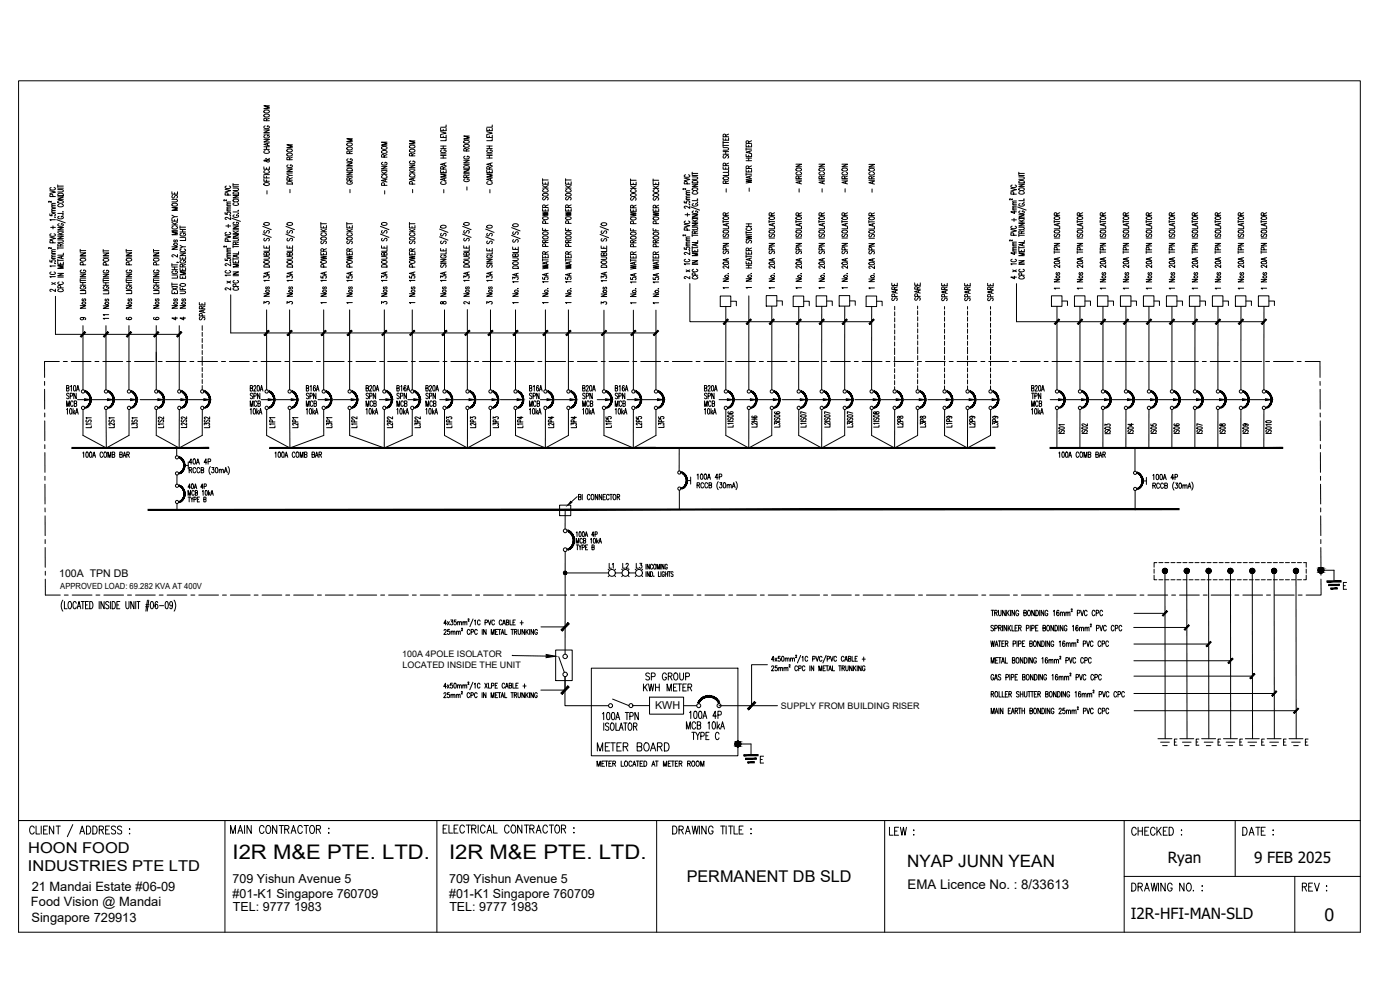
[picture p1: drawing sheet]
<svg xmlns="http://www.w3.org/2000/svg" width="420mm" height="297mm" viewBox="0 0 420 297" stroke-linecap="round" stroke-linejoin="round" font-family="sans-serif">
<defs><g id="words">
<g font-size="6">
<text x="69.8" y="257.7">I2R M&amp;E PTE. LTD.</text>
<text x="134.8" y="257.7">I2R M&amp;E PTE. LTD.</text>
</g>
<text font-size="5.7" x="178.2" y="226.5">METER BOARD</text>
<text font-size="5.3" x="397.5" y="276.2">0</text>
<text font-size="5.1" x="272.2" y="260.3">NYAP JUNN YEAN</text>
<text font-size="4.9" x="206.1" y="264.7">PERMANENT DB SLD</text>
<g font-size="4.6">
<text x="350.4" y="259">Ryan</text>
<text x="376.4" y="259">9 FEB 2025</text>
<text x="339.4" y="275.6">I2R-HFI-MAN-SLD</text>
</g>
<g font-size="4.5">
<text x="8.5" y="255.9">HOON FOOD</text>
<text x="8.4" y="261.3">INDUSTRIES PTE LTD</text>
</g>
<g font-size="4.4">
<text x="185.6" y="171.8">L2</text>
<text x="189.8" y="171.8">L3</text>
</g>
<g font-size="4">
<text x="184.9" y="171.8" transform="rotate(-90 184.9 171.8)">L1</text>
<text x="272.4" y="266.6">EMA Licence No. : 8/33613</text>
</g>
<g font-size="3.9">
<text x="9.5" y="267.3">21 Mandai Estate #06-09</text>
<text x="9.3" y="271.9">Food Vision @ Mandai</text>
<text x="9.4" y="276.6">Singapore 729913</text>
</g>
<g font-size="3.7">
<text x="69.8" y="264.9">709 Yishun Avenue 5</text>
<text x="69.8" y="269.5">#01-K1 Singapore 760709</text>
<text x="134.8" y="264.9">709 Yishun Avenue 5</text>
<text x="134.8" y="269.5">#01-K1 Singapore 760709</text>
<text x="69.9" y="273.5">TEL: 9777 1983</text>
<text x="134.9" y="273.5">TEL: 9777 1983</text>
</g>
<g font-size="3.2">
<text x="17.8" y="173.1">100A TPN DB</text>
<text x="196.6" y="212.9">KWH</text>
</g>
<g font-size="2.7">
<text x="120.7" y="197.1">100A 4POLE ISOLATOR</text>
<text x="120.8" y="200.3">LOCATED INSIDE THE UNIT</text>
<text x="234.4" y="212.7">SUPPLY FROM BUILDING RISER</text>
</g>
<text font-size="2.5" x="18.1" y="176.6">APPROVED LOAD: 69.282 KVA AT 400V</text>
</g></defs>
<!-- layer: 0 -->
<g fill="none" stroke="#000" stroke-width=".3">
<path d="M5.6 24.2h402.6v222h-402.6zM305.1 96.5h74.2M46.9 105.7v2.8M24.8 135.9l.3-.3v1.6M24.9 130.6l7 3.8 6.8-3.8M25.9 135.7l.2-.1a.97 .97 0 0 1 0 1.6l-.4-.7zM27 135.7l.2-.1a.97 .97 0 0 1 0 1.6l-.4-.7zM27.8 137.2l.4-1.6 .5 1.6M28 136.7h.5M30.8 136a.43 .43 0 0 0-.5-.4 .43 .43 0 0 0-.3 .6v.4a.43 .43 0 0 0 .3 .6 .43 .43 0 0 0 .5-.4M31.4 135.7l.1-.1a.86 .86 0 0 1 .5 .8 .86 .86 0 0 1-.5 .8 1.14 1.14 0 0 1-.1-1.5zM32.4 137.2v-1.6l.4 1.6 .5-1.6v1.6"/>
<path d="M33.7 136.4l.6-.1v-.6l-.6-.1v1.6h.6l.1-.5-.2-.3M35.9 136.4l.7-.1v-.6l-.7-.1v1.6h.7l.1-.5-.3-.3M36.9 137.2l.5-1.6 .4 1.6M37.1 136.7h.5M38.1 136.4l.7-.2-.1-.5-.6-.1v1.6M38.4 136.4l.4 .8M46.9 130.6l6.9 3.8 6.9-3.8M53 134.4v2.3M80 130.6l7 3.8 10.2-3.8M82.5 135.9l.3-.3v1.6M83.6 135.7l.2-.1a.94 .94 0 0 1 0 1.6l-.4-.7zM84.7 135.7l.1-.1a.94 .94 0 0 1 0 1.6l-.3-.7z"/>
<path d="M85.5 137.2l.4-1.6 .5 1.6M85.6 136.7h.6M88.5 136a.43 .43 0 0 0-.5-.4 .43 .43 0 0 0-.3 .6v.4a.43 .43 0 0 0 .3 .6 .43 .43 0 0 0 .5-.4M89.1 135.7l.1-.1a.85 .85 0 0 1 .5 .8 .85 .85 0 0 1-.5 .8 1.2 1.2 0 0 1-.1-1.5zM90.1 137.2v-1.6l.4 1.6 .4-1.6v1.6M91.4 136.4l.6-.1v-.6l-.6-.1v1.6l.7-.1v-.4l-.2-.3M93.6 136.4l.7-.1v-.6l-.7-.1v1.6h.7l.1-.5-.3-.3M94.6 137.2l.4-1.6 .5 1.6M94.8 136.7h.5M95.7 136.4l.7-.1v-.6l-.7-.1v1.6M96.1 136.4l.4 .8M104.9 130.6l10.4 3.8 8.4-3.8"/>
<path d="M133.4 130.6l6.9 3.8 6.9-3.8M154.7 130.6l9 3.8 6.9-3.8M181.3 130.6l8.8 3.8 6.8-3.8M203.8 134.3v7M217.8 130.6l6.9 3.8 6.9-3.8M239.7 130.6l6.9 3.8 6.9-3.8M261.6 130.6l6.9 3.8 6.9-3.8M283.5 130.6l6.9 3.8 6.9-3.8M317.8 135.9l.2-.3v1.6M318.8 135.7l.2-.1a.94 .94 0 0 1 0 1.6l-.3-.7zM319.9 135.7l.2-.1a.94 .94 0 0 1 0 1.6l-.3-.7zM320.7 137.2l.4-1.6 .5 1.6"/>
<path d="M320.9 136.7h.5M323.8 136a.43 .43 0 0 0-.6-.4 .43 .43 0 0 0-.3 .6v.4a.43 .43 0 0 0 .3 .6 .43 .43 0 0 0 .6-.4M324.3 135.7l.1-.1a.85 .85 0 0 1 .6 .8 .85 .85 0 0 1-.6 .8 1.2 1.2 0 0 1-.1-1.5zM325.3 137.2v-1.6l.4 1.6 .5-1.6v1.6M326.6 136.4l.7-.1v-.6l-.7-.1v1.6h.7l.1-.5-.3-.3M328.9 136.4l.6-.1v-.6l-.6-.1v1.6h.6l.1-.5-.2-.3M329.8 137.2l.5-1.6 .4 1.6M330 136.7h.5M331 136.4l.6-.1v-.6l-.6-.1v1.6M331.4 136.4l.3 .8M340.6 134.4v7M53.1 151.1v1.9"/>
<path d="M53.1 142.5v2.8M56.4 148.6v-1.4l.4 1.4 .4-1.4v1.4M56.4 149.1h.7M56.8 149.1v1.5M57.2 146.2h-.8l.5-1v1.4M57.2 149.1l.4 .7v.8M57.5 145.3l.2-.1a.86 .86 0 0 1 0 1.4l-.3-.6zM58 149.1l-.4 .7M58.2 149.9l.6-.1v-.6l-.6-.1v1.5M58.3 146.6l.4-1.4 .3 1.4M58.3 147.5a.39 .39 0 0 0-.5-.3 .39 .39 0 0 0-.3 .5v.4a.39 .39 0 0 0 .3 .5 .39 .39 0 0 0 .5-.3M58.4 146.2h.5"/>
<path d="M58.6 147.9l.6-.1v-.6h-.6v1.4l.6-.1-.2-.6M59.2 149.8h.4M59.9 149.1h-.7v1.5h.7M60.7 147.4l.3-.2v1.4M61 146.2h-.8l.5-1v1.4M61.2 149.8h.6v-.6l-.6-.1v1.5l.6-.1v-.4l-.2-.3M61.3 146l.5-.1v-.6l-.5-.1v1.4M61.7 147.2h.1a.86 .86 0 0 1 0 1.4l-.2-.6zM62.6 147.2v1.4M62.8 148.1l.3 .5M63 147.6l-.4 .7M63.2 148.6l.4-1.4 .4 1.4"/>
<path d="M63.4 148.1h.5M167.9 151.6h3.4v3.1h-3.4zM169.6 153v5.7M172.9 159.8l.3-.2v1.4M173.2 149.1l-1.7 1.5M173.6 149.1l.7-.1v-.6l-.7-.1v1.7l.7-.2v-.5l-.2-.2M173.9 159.6a.72 .72 0 0 1 .7 .6 .72 .72 0 0 1-.5 .8l-.3-.3zM174.7 148.3v1.7M174.9 159.6h.1a.86 .86 0 0 1 0 1.4l-.3-.6zM177.1 148.7a.43 .43 0 0 0-.6-.3 .43 .43 0 0 0-.2 .6v.3a.43 .43 0 0 0 .2 .6 .43 .43 0 0 0 .6-.3M177.6 148.4l.1-.1a.85 .85 0 0 1 .6 .8 .85 .85 0 0 1-.6 .9 1.2 1.2 0 0 1-.1-1.6zM179.4 148.3v1.7l-.8-1.7v1.7"/>
<path d="M180.6 148.3v1.7l-.8-1.7v1.7M181 149.1h.4M181.7 148.3h-.7v1.7h.7M182.8 148.7a.43 .43 0 0 0-.6-.3 .43 .43 0 0 0-.2 .6v.3a.43 .43 0 0 0 .2 .6 .43 .43 0 0 0 .6-.3M183 148.3h.8M183.4 148.3v1.7M184.2 148.4l.1-.1a.86 .86 0 0 1 .6 .8 .86 .86 0 0 1-.6 .9 1.17 1.17 0 0 1-.1-1.6zM185.2 149.1l.7-.1v-.6l-.7-.1v1.7M185.6 149.1l.4 .9M203.9 147.1v5.8M340.7 147.2v5.8M169.6 165.5v30.8"/>
<path d="M172.9 163v-1.5l.4 1.5 .4-1.5v1.5M172.9 163.5h.7M173.3 163.5v1.5M173.7 163.5l.4 .7v.8M174.5 163.5l-.4 .7M174.7 164.3l.6-.1v-.6l-.6-.1v1.5M174.8 161.9l-.3-.4a.7 .7 0 0 0-.5 .8 .7 .7 0 0 0 .6 .6l.2-.3M175.1 162.2l.6-.1v-.5l-.6-.1v1.5l.6-.2-.2-.6M175.6 161l.4-1.4 .4 1.4M175.7 160.5h.5M175.7 164.2h.4M176.4 163.5h-.7v1.5h.7"/>
<path d="M177.2 161.8l.3-.3v1.5M177.7 164.2l.6-.1v-.5l-.6-.1v1.5l.6-.1v-.4l-.2-.3M178.2 161.6l.1-.1a.86 .86 0 0 1 0 1.5l-.3-.6zM178.3 160.5h-.7l.4-.9v1.4M178.6 160.3l.6-.1v-.6h-.6v1.4M179.1 161.5v1.5M179.2 162.4l.4 .6M179.5 162l-.4 .7M179.7 163l.4-1.5 .4 1.5M179.9 162.5h.5M346.4 172.6v1.4h.8M346.4 170.8v1.2"/>
<path d="M347.2 168.8h-.8v1.4M347.8 174h1.2M347.8 168.8h1.2M349.6 174h1.2M349.6 168.8h1.2M351.4 174h1.2M351.4 168.8h1.2M353.2 174h1.2M353.2 168.8h1.2M355 174h1.2M355 168.8h1.2M356.8 174h1.2"/>
<path d="M356.8 168.8h1.2M358.6 174h1.2M358.6 168.8h1.2M360.5 174h1.2M360.5 168.8h1.2M362.3 174h1.2M362.3 168.8h1.2M364.1 174h1.2M364.1 168.8h1.2M365.9 174h1.2M365.9 168.8h1.2M367.7 174h1.2"/>
<path d="M367.7 168.8h1.2M369.5 174h1.2M369.5 168.8h1.2M371.3 174h1.2M371.3 168.8h1.2M373.1 174h1.2M373.1 168.8h1.2M374.9 174h1.2M374.9 168.8h1.2M376.7 174h1.2M376.7 168.8h1.2M378.5 174h1.2"/>
<path d="M378.5 168.8h1.2M380.4 174h1.2M380.4 168.8h1.2M382.2 174h1.2M382.2 168.8h1.2M384 174h1.2M384 168.8h1.2M385.8 174h1.2M385.8 168.8h1.2M387.6 174h1.2M387.6 168.8h1.2M389.4 174h1.2"/>
<path d="M389.4 168.8h1.2M391.2 168.8h.8v1.4M392 172.6v1.4h-.8M392 170.8v1.2M18.9 180.1a3 3 0 0 0 0 3.3M19.3 180.5v2.2h.8M20.7 180.6l.1-.1a1.19 1.19 0 0 1 .7 1.1 1.19 1.19 0 0 1-.7 1.1 1.71 1.71 0 0 1-.1-2.1zM22.9 181a.54 .54 0 0 0-.7-.5 .54 .54 0 0 0-.3 .8l.2 1.2 .5 .2 .3-.6M23.2 182.7l.5-2.2 .5 2.2M23.4 181.9h.6M24.4 180.5h.9M24.9 180.5v2.2"/>
<path d="M25.7 181.5h.5M26.5 180.5h-.8v2.2h.8M26.9 180.5a1.18 1.18 0 0 1 1.1 .8 1.18 1.18 0 0 1-.4 1.2l-.7 .2zM29.8 180.5v2.2M31.2 180.5v2.2l-.9-2.2v2.2M32.7 180.8a.5 .5 0 0 0-.8-.2 .5 .5 0 0 0 .1 .8l.4 .2a.53 .53 0 0 1 .2 .9 .53 .53 0 0 1-.9-.2M33.1 180.5v2.2M33.7 180.5a1.18 1.18 0 0 1 1 .8 1.18 1.18 0 0 1-.4 1.2l-.6 .2zM35.1 181.5h.5M36 180.5h-.9v2.2h.9M37.8 180.5v1.5l.4 .7 .5-.4v-1.8M40.2 180.5v2.2l-.9-2.2v2.2"/>
<path d="M40.7 180.5v2.2M41.1 180.5h.9M41.6 180.5v2.2M43.7 182h.9M43.8 181.4h.9M44.2 180.1l-.4 3.3M44.6 180.1l-.4 3.3M45.3 180.6l.4-.1 .3 .4v1.4l-.3 .4-.5-.4zM47.3 180.8l-.2-.3a1.42 1.42 0 0 0-.1 2.2 .65 .65 0 0 0 .4-.8 .65 .65 0 0 0-.7-.5l-.2 .5M47.9 181.7h1.2M49.8 180.6h.5l.2 .8-.1 .9-.3 .4-.5-.4zM51.8 181.2l-.2 .5a.58 .58 0 0 1-.7-.5 .58 .58 0 0 1 .7-.6l.2 .6a1.07 1.07 0 0 1-.5 1.5l-.3-.4"/>
<path d="M52.2 180.1a3 3 0 0 1 0 3.3M153.7 196.6l10.2 .3M166.8 195h4.9v9.2h-4.9zM167.7 197.1l1.7 4.6M230.3 199.4h-4.7v12.3M340.2 188.3h16M340.3 193.2h22.4M340.3 198.3h29M340.3 184h9.3M169.6 207.4v-4.4v8.7h13M183.8 209.7l4.9 2M189.9 211.7h5"/>
<path d="M194.9 209.2h10.3v5.1h-10.3zM205.2 211.7h3.9M215.8 211.7h17.5M340.3 202.9h35.6M340.3 208.1h42.1M340.4 213.2h48.6M5.6 246.2h402.6v33.5h-402.6zM67.5 246.2v33.5M131.1 246.2v33.5M197.1 246.2v33.5M265.5 246.2v33.5M337.4 246.2v33.5"/>
<path d="M370.7 246.2v16.8M388.6 263v16.7"/>
<circle cx="183.2" cy="211.7" r=".6"/>
<circle cx="189.4" cy="211.7" r=".6"/>
</g>
<!-- layer: E-SLD-FRAME -->
<g fill="none" stroke="#000" stroke-width=".3">
<path d="M13.4 114.4v1.2M13.4 116.8v5.9M17.8 108.5h-4.4v4.7M19 108.5h1.2M21.4 108.5h5.9M28.5 108.5h1.2M30.9 108.5h5.9M38 108.5h1.2M40.4 108.5h5.9M47.5 108.5h1.2M49.9 108.5h5.9M57 108.5h1.2"/>
<path d="M59.4 108.5h5.9M66.5 108.5h1.2M68.9 108.5h5.9M76 108.5h1.2M78.3 108.5h6M85.5 108.5h1.2M87.8 108.5h6M95 108.5h1.1M97.3 108.5h6M104.5 108.5h1.1M106.8 108.5h6M113.9 108.5h1.2"/>
<path d="M116.3 108.5h6M123.5 108.5h1.1M125.8 108.5h6M133 108.5h1.1M135.3 108.5h6M142.4 108.5h1.2M144.8 108.5h6M151.9 108.5h1.2M154.3 108.5h5.9M161.4 108.5h1.2M163.8 108.5h5.9M170.9 108.5h1.2"/>
<path d="M173.3 108.5h5.9M180.4 108.5h1.2M182.8 108.5h5.9M189.9 108.5h1.2M192.3 108.5h5.9M199.4 108.5h1.2M201.8 108.5h5.9M208.9 108.5h1.2M211.3 108.5h5.9M218.4 108.5h1.2M220.8 108.5h5.9M227.9 108.5h1.2"/>
<path d="M230.3 108.5h5.9M237.4 108.5h1.2M239.8 108.5h5.9M246.9 108.5h1.2M249.3 108.5h5.9M256.4 108.5h1.2M258.7 108.5h6M265.9 108.5h1.2M268.3 108.5h5.9M275.4 108.5h1.1M277.8 108.5h5.9M284.9 108.5h1.2"/>
<path d="M287.2 108.5h6M294.4 108.5h1.2M296.7 108.5h6M303.9 108.5h1.1M306.2 108.5h6M313.4 108.5h1.1M315.7 108.5h6M322.8 108.5h1.2M325.2 108.5h6M332.3 108.5h1.2M334.7 108.5h5.9M341.8 108.5h1.2"/>
<path d="M344.2 108.5h5.9M351.3 108.5h1.2M353.7 108.5h5.9M360.8 108.5h1.2M363.2 108.5h5.9M370.3 108.5h1.2M372.7 108.5h5.9M379.8 108.5h1.2M382.2 108.5h5.9M389.3 108.5h1.2M391.7 108.5h4.4l.1 4.7M396.2 114.4v1.2"/>
<path d="M396.2 116.8v5.9M13.4 126.3v5.9M13.4 123.9v1.2M13.4 133.4v1.2M13.5 135.8v5.9M396.2 123.9v1.2M396.2 126.3v5.9M396.3 133.4v1.2M396.3 135.8v5.9M13.5 145.3v5.9M13.5 142.9v1.2M13.5 152.4v1.2"/>
<path d="M13.5 154.8l.1 5.9M396.3 142.9v1.2M396.3 145.3l.1 5.9M396.4 154.8v5.9M396.4 152.4v1.2M13.6 164.3v5.9M13.6 161.9v1.2M13.6 173.8v4.7h4.5M13.6 171.4v1.2M19.3 178.5h1.2M21.7 178.5h5.9M28.8 178.5h1.2"/>
<path d="M31.2 178.5h5.9M38.3 178.5h1.2M40.7 178.5h5.9M47.8 178.5h1.2M50.2 178.5h5.9M57.3 178.5h1.2M59.7 178.5h5.9M66.8 178.5h1.2M69.1 178.5h6M76.3 178.5h1.2M78.6 178.5h6M85.8 178.5h1.1"/>
<path d="M88.1 178.5h6M95.3 178.5h1.1M97.6 178.5h6M104.7 178.5h1.2M107.1 178.5h6M114.2 178.5h1.2M116.6 178.5h6M123.7 178.5h1.2M126.1 178.5h5.9M133.2 178.5h1.2M135.6 178.5h5.9M142.7 178.5h1.2"/>
<path d="M145.1 178.5h5.9M152.2 178.5h1.2M154.6 178.5h5.9M161.7 178.5h1.2M164.1 178.5h5.9M171.2 178.5h1.2M173.6 178.5h5.9M180.7 178.5h1.2M183.1 178.5h5.9M190.2 178.5h1.2M192.6 178.5h5.9M199.7 178.5h1.2"/>
<path d="M202.1 178.5h5.9M209.2 178.5h1.2M211.6 178.5h5.9M218.7 178.5h1.2M221.1 178.5h5.9M228.2 178.5h1.2M230.6 178.5h5.9M237.7 178.5h1.2M240.1 178.5h5.9M247.2 178.5h1.2M249.5 178.5h6M256.7 178.5h1.2"/>
<path d="M259 178.5h6M266.2 178.5h1.2M268.5 178.5h6M275.7 178.5h1.1M278 178.5h6M285.2 178.5h1.1M287.5 178.5h6M294.6 178.5h1.2M297 178.5h6M304.2 178.5h1.1M306.5 178.5h5.9M313.6 178.5h1.2"/>
<path d="M316 178.5h6M323.1 178.5h1.2M325.5 178.5h5.9M332.6 178.5h1.2M335 178.5h5.9M342.1 178.5h1.2M344.5 178.5h5.9M351.6 178.5h1.2M354 178.5h5.9M361.1 178.5h1.2M363.5 178.5h5.9M370.6 178.5h1.2"/>
<path d="M373 178.5h5.9M380.1 178.5h1.2M382.5 178.5h5.9M389.6 178.5h1.2M396.4 161.9v1.2M396.4 164.3v5.9M396.4 173.8l.1 4.7h-4.5M396.4 171.4v1.2M177.5 200.5h44v26.3h-44z"/>
</g>
<!-- layer: E-SLD-LEGENDF -->
<g fill="#000" stroke="#000" stroke-width=".3">
<path d="M396.2 171.9h.4zM396.3 170.3h.2zM221.3 224h.3zM221.3 222.4h.2z"/>
<path d="M25.6 122.3h.6l-.5 .2zM25.6 122.3h.6l-.2-.3zM26 122l.5-.1-.3 .4zM26 122l.5-.1-.2-.2zM26.3 121.7l.5-.2-.3 .4zM26.6 121.4l-.3 .3 .5-.2zM26.6 121.4l.5-.3-.3 .4zM26.8 121l-.2 .4 .5-.3zM26.8 121l.4-.3-.1 .4zM27 120.6l-.2 .4 .4-.3zM27.3 120.2l-.1 .5-.2-.1zM27 120.1v.5l.3-.4zM27.3 119.7v.5l-.3-.1zM27 119.7v.4l.3-.4zM27.2 119.2l.1 .5h-.3zM27 119.3v.4l.2-.5zM27.1 118.7l.1 .5-.2 .1zM26.8 118.8l.2 .5 .1-.6zM26.8 118.3l.3 .4-.3 .1zM26.6 118.5l.2 .3v-.5zM26.5 117.9l.3 .4-.2 .2zM26.3 118.1l.3 .4-.1-.6zM26.2 117.6l.3 .3-.2 .2zM26.2 117.6l-.2 .2 .3 .3zM25.7 117.3l.5 .3-.2 .2zM25.7 117.3l-.1 .3 .4 .2z"/>
<path d="M32.5 122.3h.6l-.5 .2zM32.5 122.3h.6l-.2-.3zM32.9 122l.5-.1-.3 .4zM32.9 122l.5-.1-.2-.2zM33.2 121.7l.5-.2-.3 .4zM33.5 121.4l-.3 .3 .5-.2zM33.5 121.4l.5-.3-.3 .4zM33.7 121l-.2 .4 .5-.3zM33.7 121l.4-.3-.1 .4zM33.9 120.6l-.2 .4 .4-.3zM34.2 120.2l-.1 .5-.2-.1zM33.9 120.1v.5l.3-.4zM34.2 119.7v.5l-.3-.1zM33.9 119.7v.4l.3-.4zM34.1 119.2l.1 .5h-.3zM33.9 119.3v.4l.2-.5zM34 118.7l.1 .5-.2 .1zM33.7 118.8l.2 .5 .1-.6zM33.7 118.3l.3 .4-.3 .1zM33.5 118.5l.2 .3v-.5zM33.4 117.9l.3 .4-.2 .2zM33.4 117.9l-.2 .2 .3 .4zM33.1 117.6l.3 .3-.2 .2zM33.1 117.6l-.2 .2 .3 .3zM32.6 117.3l.5 .3-.2 .2zM32.6 117.3l-.1 .3 .4 .2z"/>
<path d="M39.4 122.3h.6l-.5 .2zM39.4 122.3h.6l-.2-.3zM39.8 122l.5-.1-.3 .4zM39.8 122l.5-.1-.2-.2zM40.1 121.7l.5-.2-.3 .4zM40.4 121.4l-.3 .3 .5-.2zM40.4 121.4l.5-.3-.3 .4zM40.6 121l-.2 .4 .5-.3zM40.6 121l.4-.3-.1 .4zM40.8 120.6l-.2 .4 .4-.3zM41.1 120.2l-.1 .5-.2-.1zM40.8 120.1v.5l.3-.4zM41.1 119.7v.5l-.3-.1zM40.8 119.7v.4l.3-.4zM41 119.2l.1 .5h-.3zM40.8 119.3v.4l.2-.5zM40.9 118.7l.1 .5-.2 .1zM40.6 118.8l.2 .5 .1-.6zM40.6 118.3l.3 .4-.3 .1zM40.4 118.5l.2 .3v-.5zM40.3 117.9l.3 .4-.2 .2zM40.1 118.1l.3 .4-.1-.6zM40 117.6l.3 .3-.2 .2zM40 117.6l-.2 .2 .3 .3zM39.5 117.3l.5 .3-.2 .2zM39.5 117.3l-.1 .3 .4 .2z"/>
<path d="M47.6 122.3h.6l-.5 .2zM47.6 122.3h.6l-.2-.3zM48 122l.5-.1-.3 .4zM48 122l.5-.1-.2-.2zM48.3 121.7l.5-.2-.3 .4zM48.6 121.4l-.3 .3 .5-.2zM48.6 121.4l.5-.3-.3 .4zM48.8 121l-.2 .4 .5-.3zM48.8 121l.4-.3-.1 .4zM48.9 120.6l-.1 .4 .4-.3zM49.3 120.2l-.1 .5-.3-.1zM49 120.1l-.1 .5 .4-.4zM49.3 119.7v.5l-.3-.1zM49 119.7v.4l.3-.4zM49.2 119.2l.1 .5h-.3zM48.9 119.3l.1 .4 .2-.5zM49.1 118.7l.1 .5-.3 .1zM48.8 118.8l.1 .5 .2-.6zM48.8 118.3l.3 .4-.3 .1zM48.6 118.5l.2 .3v-.5zM48.5 117.9l.3 .4-.2 .2zM48.5 117.9l-.2 .2 .3 .4zM48.2 117.6l.3 .3-.2 .2zM48.2 117.6l-.2 .2 .3 .3zM47.7 117.3l.5 .3-.2 .2zM47.7 117.3l-.1 .3 .4 .2z"/>
<path d="M54.5 122.3h.6l-.5 .2zM54.5 122.3h.6l-.2-.3zM54.9 122l.5-.1-.3 .4zM54.9 122l.5-.1-.2-.2zM55.2 121.7l.5-.2-.3 .4zM55.5 121.4l-.3 .3 .5-.2zM55.5 121.4l.5-.3-.3 .4zM55.7 121l-.2 .4 .5-.3zM55.7 121l.4-.3-.1 .4zM55.8 120.6l-.1 .4 .4-.3zM56.2 120.2l-.1 .5-.3-.1zM55.9 120.1l-.1 .5 .4-.4zM56.2 119.7v.5l-.3-.1zM55.9 119.7v.4l.3-.4zM56.1 119.2l.1 .5h-.3zM55.8 119.3l.1 .4 .2-.5zM56 118.7l.1 .5-.3 .1zM55.7 118.8l.1 .5 .2-.6zM55.7 118.3l.3 .4-.3 .1zM55.5 118.5l.2 .3v-.5zM55.4 117.9l.3 .4-.2 .2zM55.2 118.1l.3 .4-.1-.6zM55.1 117.6l.3 .3-.2 .2zM55.1 117.6l-.2 .2 .3 .3zM54.6 117.3l.5 .3-.2 .2zM54.6 117.3l-.1 .3 .4 .2z"/>
<path d="M61.4 122.3h.6l-.5 .2zM61.4 122.3h.6l-.2-.3zM61.8 122l.5-.1-.3 .4zM61.8 122l.5-.1-.2-.2zM62.1 121.7l.5-.2-.3 .4zM62.4 121.4l-.3 .3 .5-.2zM62.4 121.4l.5-.3-.3 .4zM62.6 121l-.2 .4 .5-.3zM62.6 121l.4-.3-.1 .4zM62.7 120.6l-.1 .4 .4-.3zM63.1 120.2l-.1 .5-.3-.1zM62.8 120.1l-.1 .5 .4-.4zM63.1 119.7v.5l-.3-.1zM62.8 119.7v.4l.3-.4zM63 119.2l.1 .5h-.3zM62.7 119.3l.1 .4 .2-.5zM62.9 118.7l.1 .5-.3 .1zM62.6 118.8l.1 .5 .2-.6zM62.6 118.3l.3 .4-.3 .1zM62.4 118.5l.2 .3v-.5zM62.3 117.9l.3 .4-.2 .2zM62.3 117.9l-.2 .2 .3 .4zM62 117.6l.3 .3-.2 .2zM62 117.6l-.2 .2 .3 .3zM61.5 117.3l.5 .3-.2 .2zM61.5 117.3l-.1 .3 .4 .2z"/>
<path d="M80.7 122.3h.6l-.4 .2zM80.7 122.3h.6l-.2-.3zM81.1 122l.5-.1-.3 .4zM81.1 122l.5-.1-.2-.2zM81.4 121.7l.6-.2-.4 .4zM81.7 121.4l-.3 .3 .6-.2zM81.7 121.4l.5-.3-.2 .4zM81.9 121l-.2 .4 .5-.3zM81.9 121l.5-.3-.2 .4zM82.1 120.6l-.2 .4 .5-.3zM82.5 120.2l-.1 .5-.3-.1zM82.2 120.1l-.1 .5 .4-.4zM82.5 119.7v.5l-.3-.1zM82.2 119.7v.4l.3-.4zM82.4 119.2l.1 .5h-.3zM82.1 119.3l.1 .4 .2-.5zM82.2 118.7l.2 .5-.3 .1zM81.9 118.8l.2 .5 .1-.6zM82 118.3l.2 .4-.3 .1zM81.7 118.5l.2 .3 .1-.5zM81.6 117.9l.4 .4-.3 .2zM81.6 117.9l-.2 .2 .3 .4zM81.3 117.6l.3 .3-.2 .2zM81.3 117.6l-.2 .2 .3 .3zM80.9 117.3l.4 .3-.2 .2zM80.9 117.3l-.2 .3 .4 .2z"/>
<path d="M87.6 122.3h.6l-.4 .2zM87.6 122.3h.6l-.2-.3zM88 122l.5-.1-.3 .4zM88 122l.5-.1-.2-.2zM88.3 121.7l.6-.2-.4 .4zM88.6 121.4l-.3 .3 .6-.2zM88.6 121.4l.5-.3-.2 .4zM88.8 121l-.2 .4 .5-.3zM88.8 121l.5-.3-.2 .4zM89 120.6l-.2 .4 .5-.3zM89.4 120.2l-.1 .5-.3-.1zM89.1 120.1l-.1 .5 .4-.4zM89.4 119.7v.5l-.3-.1zM89.1 119.7v.4l.3-.4zM89.3 119.2l.1 .5h-.3zM89 119.3l.1 .4 .2-.5zM89.1 118.7l.2 .5-.3 .1zM88.8 118.8l.2 .5 .1-.6zM88.9 118.3l.2 .4-.3 .1zM88.6 118.5l.2 .3 .1-.5zM88.5 117.9l.4 .4-.3 .2zM88.5 117.9l-.2 .2 .3 .4zM88.2 117.6l.3 .3-.2 .2zM88.2 117.6l-.2 .2 .3 .3zM87.8 117.3l.4 .3-.2 .2zM87.8 117.3l-.2 .3 .4 .2z"/>
<path d="M97.8 122.3h.6l-.4 .2zM97.8 122.3h.6l-.2-.3zM98.2 122l.6-.1-.4 .4zM98.2 122l.6-.1-.2-.2zM98.6 121.7l.5-.2-.3 .4zM98.8 121.4l-.2 .3 .5-.2zM98.8 121.4l.5-.3-.2 .4zM99 121l-.2 .4 .5-.3zM99 121l.5-.3-.2 .4zM99.2 120.6l-.2 .4 .5-.3zM99.6 120.2l-.1 .5-.3-.1zM99.3 120.1l-.1 .5 .4-.4zM99.6 119.7v.5l-.3-.1zM99.3 119.7v.4l.3-.4zM99.5 119.2l.1 .5h-.3zM99.2 119.3l.1 .4 .2-.5zM99.3 118.7l.2 .5-.3 .1zM99 118.8l.2 .5 .1-.6zM99.1 118.3l.2 .4-.3 .1zM98.8 118.5l.2 .3 .1-.5zM98.8 117.9l.3 .4-.3 .2zM98.8 117.9l-.2 .2 .2 .4zM98.4 117.6l.4 .3-.2 .2zM98.4 117.6l-.2 .2 .4 .3zM98 117.3l.4 .3-.2 .2zM98 117.3l-.2 .3 .4 .2z"/>
<path d="M105.6 122.3h.6l-.4 .2zM105.6 122.3h.6l-.2-.3zM106 122l.6-.1-.4 .4zM106 122l.6-.1-.3-.2zM106.3 121.7l.6-.2-.3 .4zM106.6 121.4l-.3 .3 .6-.2zM106.6 121.4l.5-.3-.2 .4zM106.8 121l-.2 .4 .5-.3zM106.8 121l.5-.3-.2 .4zM107 120.6l-.2 .4 .5-.3zM107.3 120.2v.5l-.3-.1zM107 120.1v.5l.3-.4zM107.3 119.7v.5l-.3-.1zM107 119.7v.4l.3-.4zM107.3 119.2v.5h-.3zM107 119.3v.4l.3-.5zM107.1 118.7l.2 .5-.3 .1zM106.8 118.8l.2 .5 .1-.6zM106.9 118.3l.2 .4-.3 .1zM106.6 118.5l.2 .3 .1-.5zM106.5 117.9l.4 .4-.3 .2zM106.3 118.1l.3 .4-.1-.6zM106.2 117.6l.3 .3-.2 .2zM106.2 117.6l-.2 .2 .3 .3zM105.8 117.3l.4 .3-.2 .2zM105.8 117.3l-.2 .3 .4 .2z"/>
<path d="M116 122.3h.6l-.4 .2zM116 122.3h.6l-.2-.3zM116.4 122l.6-.1-.4 .4zM116.4 122l.6-.1-.3-.2zM116.7 121.7l.6-.2-.3 .4zM117 121.4l-.3 .3 .6-.2zM117 121.4l.5-.3-.2 .4zM117.2 121l-.2 .4 .5-.3zM117.2 121l.5-.3-.2 .4zM117.4 120.6l-.2 .4 .5-.3zM117.8 120.2l-.1 .5-.3-.1zM117.5 120.1l-.1 .5 .4-.4zM117.8 119.7v.5l-.3-.1zM117.5 119.7v.4l.3-.4zM117.7 119.2l.1 .5h-.3zM117.4 119.3l.1 .4 .2-.5zM117.5 118.7l.2 .5-.3 .1zM117.2 118.8l.2 .5 .1-.6zM117.3 118.3l.2 .4-.3 .1zM117 118.5l.2 .3 .1-.5zM117 117.9l.3 .4-.3 .2zM116.7 118.1l.3 .4v-.6zM116.6 117.6l.4 .3-.3 .2zM116.6 117.6l-.2 .2 .3 .3zM116.2 117.3l.4 .3-.2 .2zM116.2 117.3l-.2 .3 .4 .2z"/>
<path d="M124.4 122.3h.6l-.4 .2zM124.4 122.3h.6l-.2-.3zM124.8 122l.6-.1-.4 .4zM124.8 122l.6-.1-.3-.2zM125.1 121.7l.6-.2-.3 .4zM125.4 121.4l-.3 .3 .6-.2zM125.4 121.4l.5-.3-.2 .4zM125.6 121l-.2 .4 .5-.3zM125.6 121l.5-.3-.2 .4zM125.8 120.6l-.2 .4 .5-.3zM126.1 120.2v.5l-.3-.1zM125.8 120.1v.5l.3-.4zM126.1 119.7v.5l-.3-.1zM125.8 119.7v.4l.3-.4zM126.1 119.2v.5h-.3zM125.8 119.3v.4l.3-.5zM125.9 118.7l.2 .5-.3 .1zM125.6 118.8l.2 .5 .1-.6zM125.7 118.3l.2 .4-.3 .1zM125.4 118.5l.2 .3 .1-.5zM125.4 117.9l.3 .4-.3 .2zM125.1 118.1l.3 .4v-.6zM125 117.6l.4 .3-.3 .2zM125 117.6l-.2 .2 .3 .3zM124.6 117.3l.4 .3-.2 .2zM124.6 117.3l-.2 .3 .4 .2z"/>
<path d="M134.1 122.3h.5l-.4 .2zM134.1 122.3h.5l-.1-.3zM134.5 122l.5-.1-.4 .4zM134.5 122l.5-.1-.2-.2zM134.8 121.7l.5-.2-.3 .4zM135.1 121.4l-.3 .3 .5-.2zM135.1 121.4l.5-.3-.3 .4zM135.3 121l-.2 .4 .5-.3zM135.3 121l.4-.3-.1 .4zM135.5 120.6l-.2 .4 .4-.3zM135.8 120.2l-.1 .5-.2-.1zM135.5 120.1v.5l.3-.4zM135.8 119.7v.5l-.3-.1zM135.5 119.7v.4l.3-.4zM135.7 119.2l.1 .5h-.3zM135.5 119.3v.4l.2-.5zM135.6 118.7l.1 .5-.2 .1zM135.3 118.8l.2 .5 .1-.6zM135.3 118.3l.3 .4-.3 .1zM135.1 118.5l.2 .3v-.5zM135 117.9l.3 .4-.2 .2zM134.8 118.1l.3 .4-.1-.6zM134.6 117.6l.4 .3-.2 .2zM134.6 117.6l-.1 .2 .3 .3zM134.2 117.3l.4 .3-.1 .2zM134.2 117.3l-.1 .3 .4 .2z"/>
<path d="M141 122.3h.5l-.4 .2zM141 122.3h.5l-.1-.3zM141.4 122l.5-.1-.4 .4zM141.4 122l.5-.1-.2-.2zM141.7 121.7l.5-.2-.3 .4zM142 121.4l-.3 .3 .5-.2zM142 121.4l.5-.3-.3 .4zM142.2 121l-.2 .4 .5-.3zM142.2 121l.4-.3-.1 .4zM142.4 120.6l-.2 .4 .4-.3zM142.7 120.2l-.1 .5-.2-.1zM142.4 120.1v.5l.3-.4zM142.7 119.7v.5l-.3-.1zM142.4 119.7v.4l.3-.4zM142.6 119.2l.1 .5h-.3zM142.4 119.3v.4l.2-.5zM142.5 118.7l.1 .5-.2 .1zM142.2 118.8l.2 .5 .1-.6zM142.2 118.3l.3 .4-.3 .1zM142 118.5l.2 .3v-.5zM141.9 117.9l.3 .4-.2 .2zM141.7 118.1l.3 .4-.1-.6zM141.5 117.6l.4 .3-.2 .2zM141.5 117.6l-.1 .2 .3 .3zM141.1 117.3l.4 .3-.1 .2zM141.1 117.3l-.1 .3 .4 .2z"/>
<path d="M147.9 122.3h.5l-.4 .2zM147.9 122.3h.5l-.1-.3zM148.3 122l.5-.1-.4 .4zM148.3 122l.5-.1-.2-.2zM148.6 121.7l.5-.2-.3 .4zM148.9 121.4l-.3 .3 .5-.2zM148.9 121.4l.5-.3-.3 .4zM149.1 121l-.2 .4 .5-.3zM149.1 121l.4-.3-.1 .4zM149.3 120.6l-.2 .4 .4-.3zM149.6 120.2l-.1 .5-.2-.1zM149.3 120.1v.5l.3-.4zM149.6 119.7v.5l-.3-.1zM149.3 119.7v.4l.3-.4zM149.5 119.2l.1 .5h-.3zM149.3 119.3v.4l.2-.5zM149.4 118.7l.1 .5-.2 .1zM149.1 118.8l.2 .5 .1-.6zM149.1 118.3l.3 .4-.3 .1zM148.9 118.5l.2 .3v-.5zM148.8 117.9l.3 .4-.2 .2zM148.6 118.1l.3 .4-.1-.6zM148.4 117.6l.4 .3-.2 .2zM148.4 117.6l-.1 .2 .3 .3zM148 117.3l.4 .3-.1 .2zM148 117.3l-.1 .3 .4 .2z"/>
<path d="M155.4 122.3h.6l-.4 .2zM155.4 122.3h.6l-.2-.3zM155.8 122l.5-.1-.3 .4zM155.8 122l.5-.1-.2-.2zM156.1 121.7l.6-.2-.4 .4zM156.4 121.4l-.3 .3 .6-.2zM156.4 121.4l.5-.3-.2 .4zM156.6 121l-.2 .4 .5-.3zM156.6 121l.5-.3-.2 .4zM156.8 120.6l-.2 .4 .5-.3zM157.1 120.2v.5l-.3-.1zM156.8 120.1v.5l.3-.4zM157.1 119.7v.5l-.3-.1zM156.8 119.7v.4l.3-.4zM157.1 119.2v.5h-.3zM156.8 119.3v.4l.3-.5zM156.9 118.7l.2 .5-.3 .1zM156.6 118.8l.2 .5 .1-.6zM156.6 118.3l.3 .4-.3 .1zM156.4 118.5l.2 .3v-.5zM156.3 117.9l.3 .4-.2 .2zM156.1 118.1l.3 .4-.1-.6zM156 117.6l.3 .3-.2 .2zM156 117.6l-.2 .2 .3 .3zM155.6 117.3l.4 .3-.2 .2zM155.6 117.3l-.2 .3 .4 .2z"/>
<path d="M164.4 122.3h.6l-.5 .2zM164.4 122.3h.6l-.2-.3zM164.8 122l.5-.1-.3 .4zM164.8 122l.5-.1-.2-.2zM165.1 121.7l.5-.2-.3 .4zM165.4 121.4l-.3 .3 .5-.2zM165.4 121.4l.5-.3-.3 .4zM165.6 121l-.2 .4 .5-.3zM165.6 121l.4-.3-.1 .4zM165.7 120.6l-.1 .4 .4-.3zM166.1 120.2l-.1 .5-.3-.1zM165.8 120.1l-.1 .5 .4-.4zM166.1 119.7v.5l-.3-.1zM165.8 119.7v.4l.3-.4zM166 119.2l.1 .5h-.3zM165.7 119.3l.1 .4 .2-.5zM165.9 118.7l.1 .5-.3 .1zM165.6 118.8l.1 .5 .2-.6zM165.6 118.3l.3 .4-.3 .1zM165.4 118.5l.2 .3v-.5zM165.3 117.9l.3 .4-.2 .2zM165.3 117.9l-.2 .2 .3 .4zM165 117.6l.3 .3-.2 .2zM165 117.6l-.2 .2 .3 .3zM164.5 117.3l.5 .3-.2 .2zM164.5 117.3l-.1 .3 .4 .2z"/>
<path d="M171.3 122.3h.6l-.5 .2zM171.3 122.3h.6l-.2-.3zM171.7 122l.5-.1-.3 .4zM171.7 122l.5-.1-.2-.2zM172 121.7l.5-.2-.3 .4zM172.3 121.4l-.3 .3 .5-.2zM172.3 121.4l.5-.3-.3 .4zM172.5 121l-.2 .4 .5-.3zM172.5 121l.4-.3-.1 .4zM172.6 120.6l-.1 .4 .4-.3zM173 120.2l-.1 .5-.3-.1zM172.7 120.1l-.1 .5 .4-.4zM173 119.7v.5l-.3-.1zM172.7 119.7v.4l.3-.4zM172.9 119.2l.1 .5h-.3zM172.6 119.3l.1 .4 .2-.5zM172.8 118.7l.1 .5-.3 .1zM172.5 118.8l.1 .5 .2-.6zM172.5 118.3l.3 .4-.3 .1zM172.3 118.5l.2 .3v-.5zM172.2 117.9l.3 .4-.2 .2zM172.2 117.9l-.2 .2 .3 .4zM171.9 117.6l.3 .3-.2 .2zM171.9 117.6l-.2 .2 .3 .3zM171.4 117.3l.5 .3-.2 .2zM171.4 117.3l-.1 .3 .4 .2z"/>
<path d="M182 122.3h.5l-.4 .2zM182 122.3h.5l-.2-.3zM182.3 122l.6-.1-.4 .4zM182.3 122l.6-.1-.2-.2zM182.7 121.7l.5-.2-.3 .4zM183 121.4l-.3 .3 .5-.2zM183 121.4l.4-.3-.2 .4zM183.2 121l-.2 .4 .4-.3zM183.2 121l.4-.3-.2 .4zM183.3 120.6l-.1 .4 .4-.3zM183.7 120.2l-.1 .5-.3-.1zM183.4 120.1l-.1 .5 .4-.4zM183.7 119.7v.5l-.3-.1zM183.4 119.7v.4l.3-.4zM183.6 119.2l.1 .5h-.3zM183.3 119.3l.1 .4 .2-.5zM183.4 118.7l.2 .5-.3 .1zM183.2 118.8l.1 .5 .1-.6zM183.2 118.3l.2 .4-.2 .1zM183 118.5l.2 .3v-.5zM182.9 117.9l.3 .4-.2 .2zM182.9 117.9l-.2 .2 .3 .4zM182.5 117.6l.4 .3-.2 .2zM182.5 117.6l-.2 .2 .4 .3zM182.1 117.3l.4 .3-.2 .2zM182.1 117.3l-.1 .3 .3 .2z"/>
<path d="M190.8 122.3h.5l-.4 .2zM190.8 122.3h.5l-.1-.3zM191.2 122l.5-.1-.4 .4zM191.2 122l.5-.1-.2-.2zM191.5 121.7l.5-.2-.3 .4zM191.8 121.4l-.3 .3 .5-.2zM191.8 121.4l.5-.3-.3 .4zM192 121l-.2 .4 .5-.3zM192 121l.4-.3-.1 .4zM192.1 120.6l-.1 .4 .4-.3zM192.5 120.2l-.1 .5-.3-.1zM192.2 120.1l-.1 .5 .4-.4zM192.5 119.7v.5l-.3-.1zM192.2 119.7v.4l.3-.4zM192.4 119.2l.1 .5h-.3zM192.1 119.3l.1 .4 .2-.5zM192.3 118.7l.1 .5-.3 .1zM192 118.8l.1 .5 .2-.6zM192 118.3l.3 .4-.3 .1zM191.8 118.5l.2 .3v-.5zM191.7 117.9l.3 .4-.2 .2zM191.7 117.9l-.2 .2 .3 .4zM191.3 117.6l.4 .3-.2 .2zM191.3 117.6l-.1 .2 .3 .3zM190.9 117.3l.4 .3-.1 .2zM190.9 117.3l-.1 .3 .4 .2z"/>
<path d="M197.6 122.3h.5l-.4 .2zM197.6 122.3h.5l-.2-.3zM197.9 122l.6-.1-.4 .4zM197.9 122l.6-.1-.2-.2zM198.3 121.7l.5-.2-.3 .4zM198.6 121.4l-.3 .3 .5-.2zM198.6 121.4l.4-.3-.2 .4zM198.8 121l-.2 .4 .4-.3zM198.8 121l.4-.3-.2 .4zM198.9 120.6l-.1 .4 .4-.3zM199.3 120.2l-.1 .5-.3-.1zM199 120.1l-.1 .5 .4-.4zM199.3 119.7v.5l-.3-.1zM199 119.7v.4l.3-.4zM199.2 119.2l.1 .5h-.3zM198.9 119.3l.1 .4 .2-.5zM199 118.7l.2 .5-.3 .1zM198.8 118.8l.1 .5 .1-.6zM198.8 118.3l.2 .4-.2 .1zM198.6 118.5l.2 .3v-.5zM198.5 117.9l.3 .4-.2 .2zM198.5 117.9l-.2 .2 .3 .4zM198.1 117.6l.4 .3-.2 .2zM198.1 117.6l-.2 .2 .4 .3zM197.7 117.3l.4 .3-.2 .2zM197.7 117.3l-.1 .3 .3 .2z"/>
<path d="M218.5 122.3h.6l-.4 .2zM218.5 122.3h.6l-.2-.3zM218.9 122l.6-.1-.4 .4zM218.9 122l.6-.1-.3-.2zM219.2 121.7l.6-.2-.3 .4zM219.5 121.4l-.3 .3 .6-.2zM219.5 121.4l.5-.3-.2 .4zM219.7 121l-.2 .4 .5-.3zM219.7 121l.5-.3-.2 .4zM219.9 120.6l-.2 .4 .5-.3zM220.2 120.2v.5l-.3-.1zM219.9 120.1v.5l.3-.4zM220.2 119.7v.5l-.3-.1zM219.9 119.7v.4l.3-.4zM220.2 119.2v.5h-.3zM219.9 119.3v.4l.3-.5zM220 118.7l.2 .5-.3 .1zM219.7 118.8l.2 .5 .1-.6zM219.8 118.3l.2 .4-.3 .1zM219.5 118.5l.2 .3 .1-.5zM219.5 117.9l.3 .4-.3 .2zM219.2 118.1l.3 .4v-.6zM219.1 117.6l.4 .3-.3 .2zM219.1 117.6l-.2 .2 .3 .3zM218.7 117.3l.4 .3-.2 .2zM218.7 117.3l-.2 .3 .4 .2z"/>
<path d="M225.4 122.3h.6l-.4 .2zM225.4 122.3h.6l-.2-.3zM225.8 122l.6-.1-.4 .4zM225.8 122l.6-.1-.3-.2zM226.1 121.7l.6-.2-.3 .4zM226.4 121.4l-.3 .3 .6-.2zM226.4 121.4l.5-.3-.2 .4zM226.6 121l-.2 .4 .5-.3zM226.6 121l.5-.3-.2 .4zM226.8 120.6l-.2 .4 .5-.3zM227.1 120.2v.5l-.3-.1zM226.9 120.1l-.1 .5 .3-.4zM227.1 119.7v.5l-.2-.1zM226.9 119.7v.4l.2-.4zM227.1 119.2v.5h-.2zM226.8 119.3l.1 .4 .2-.5zM226.9 118.7l.2 .5-.3 .1zM226.6 118.8l.2 .5 .1-.6zM226.7 118.3l.2 .4-.3 .1zM226.4 118.5l.2 .3 .1-.5zM226.4 117.9l.3 .4-.3 .2zM226.1 118.1l.3 .4v-.6zM226 117.6l.4 .3-.3 .2zM226 117.6l-.2 .2 .3 .3zM225.6 117.3l.4 .3-.2 .2zM225.6 117.3l-.2 .3 .4 .2z"/>
<path d="M232.3 122.3h.6l-.4 .2zM232.3 122.3h.6l-.2-.3zM232.7 122l.6-.1-.4 .4zM232.7 122l.6-.1-.3-.2zM233 121.7l.6-.2-.3 .4zM233.3 121.4l-.3 .3 .6-.2zM233.3 121.4l.5-.3-.2 .4zM233.5 121l-.2 .4 .5-.3zM233.5 121l.5-.3-.2 .4zM233.7 120.6l-.2 .4 .5-.3zM234 120.2v.5l-.3-.1zM233.8 120.1l-.1 .5 .3-.4zM234 119.7v.5l-.2-.1zM233.8 119.7v.4l.2-.4zM234 119.2v.5h-.2zM233.7 119.3l.1 .4 .2-.5zM233.8 118.7l.2 .5-.3 .1zM233.5 118.8l.2 .5 .1-.6zM233.6 118.3l.2 .4-.3 .1zM233.3 118.5l.2 .3 .1-.5zM233.3 117.9l.3 .4-.3 .2zM233 118.1l.3 .4v-.6zM232.9 117.6l.4 .3-.3 .2zM232.9 117.6l-.2 .2 .3 .3zM232.5 117.3l.4 .3-.2 .2zM232.5 117.3l-.2 .3 .4 .2z"/>
<path d="M240.4 122.3h.6l-.5 .2zM240.4 122.3h.6l-.2-.3zM240.8 122l.5-.1-.3 .4zM240.8 122l.5-.1-.2-.2zM241.1 121.7l.5-.2-.3 .4zM241.4 121.4l-.3 .3 .5-.2zM241.4 121.4l.5-.3-.3 .4zM241.6 121l-.2 .4 .5-.3zM241.6 121l.4-.3-.1 .4zM241.8 120.6l-.2 .4 .4-.3zM242.1 120.2l-.1 .5-.2-.1zM241.8 120.1v.5l.3-.4zM242.1 119.7v.5l-.3-.1zM241.8 119.7v.4l.3-.4zM242 119.2l.1 .5h-.3zM241.8 119.3v.4l.2-.5zM241.9 118.7l.1 .5-.2 .1zM241.6 118.8l.2 .5 .1-.6zM241.6 118.3l.3 .4-.3 .1zM241.4 118.5l.2 .3v-.5zM241.3 117.9l.3 .4-.2 .2zM241.1 118.1l.3 .4-.1-.6zM241 117.6l.3 .3-.2 .2zM241 117.6l-.2 .2 .3 .3zM240.5 117.3l.5 .3-.2 .2zM240.5 117.3l-.1 .3 .4 .2z"/>
<path d="M247.3 122.3h.6l-.5 .2zM247.3 122.3h.6l-.2-.3zM247.7 122l.5-.1-.3 .4zM247.7 122l.5-.1-.2-.2zM248 121.7l.5-.2-.3 .4zM248.3 121.4l-.3 .3 .5-.2zM248.3 121.4l.5-.3-.3 .4zM248.5 121l-.2 .4 .5-.3zM248.5 121l.4-.3-.1 .4zM248.7 120.6l-.2 .4 .4-.3zM249 120.2l-.1 .5-.2-.1zM248.7 120.1v.5l.3-.4zM249 119.7v.5l-.3-.1zM248.7 119.7v.4l.3-.4zM248.9 119.2l.1 .5h-.3zM248.7 119.3v.4l.2-.5zM248.8 118.7l.1 .5-.2 .1zM248.5 118.8l.2 .5 .1-.6zM248.5 118.3l.3 .4-.3 .1zM248.3 118.5l.2 .3v-.5zM248.2 117.9l.3 .4-.2 .2zM248.2 117.9l-.2 .2 .3 .4zM247.9 117.6l.3 .3-.2 .2zM247.9 117.6l-.2 .2 .3 .3zM247.4 117.3l.5 .3-.2 .2zM247.4 117.3l-.1 .3 .4 .2z"/>
<path d="M254.2 122.3h.6l-.5 .2zM254.2 122.3h.6l-.2-.3zM254.6 122l.5-.1-.3 .4zM254.6 122l.5-.1-.2-.2zM254.9 121.7l.5-.2-.3 .4zM255.2 121.4l-.3 .3 .5-.2zM255.2 121.4l.5-.3-.3 .4zM255.4 121l-.2 .4 .5-.3zM255.4 121l.4-.3-.1 .4zM255.6 120.6l-.2 .4 .4-.3zM255.9 120.2l-.1 .5-.2-.1zM255.6 120.1v.5l.3-.4zM255.9 119.7v.5l-.3-.1zM255.6 119.7v.4l.3-.4zM255.8 119.2l.1 .5h-.3zM255.6 119.3v.4l.2-.5zM255.7 118.7l.1 .5-.2 .1zM255.4 118.8l.2 .5 .1-.6zM255.4 118.3l.3 .4-.3 .1zM255.2 118.5l.2 .3v-.5zM255.1 117.9l.3 .4-.2 .2zM254.9 118.1l.3 .4-.1-.6zM254.8 117.6l.3 .3-.2 .2zM254.8 117.6l-.2 .2 .3 .3zM254.3 117.3l.5 .3-.2 .2zM254.3 117.3l-.1 .3 .4 .2z"/>
<path d="M262.3 122.3h.6l-.5 .2zM262.3 122.3h.6l-.2-.3zM262.7 122l.5-.1-.3 .4zM262.7 122l.5-.1-.2-.2zM263 121.7l.5-.2-.3 .4zM263.3 121.4l-.3 .3 .5-.2zM263.3 121.4l.5-.3-.3 .4zM263.5 121l-.2 .4 .5-.3zM263.5 121l.4-.3-.1 .4zM263.6 120.6l-.1 .4 .4-.3zM264 120.2l-.1 .5-.3-.1zM263.7 120.1l-.1 .5 .4-.4zM264 119.7v.5l-.3-.1zM263.7 119.7v.4l.3-.4zM263.9 119.2l.1 .5h-.3zM263.6 119.3l.1 .4 .2-.5zM263.8 118.7l.1 .5-.3 .1zM263.5 118.8l.1 .5 .2-.6zM263.5 118.3l.3 .4-.3 .1zM263.3 118.5l.2 .3v-.5zM263.2 117.9l.3 .4-.2 .2zM263.2 117.9l-.2 .2 .3 .4zM262.9 117.6l.3 .3-.2 .2zM262.9 117.6l-.2 .2 .3 .3zM262.4 117.3l.5 .3-.2 .2zM262.4 117.3l-.1 .3 .4 .2z"/>
<path d="M269.2 122.3h.6l-.5 .2zM269.2 122.3h.6l-.2-.3zM269.6 122l.5-.1-.3 .4zM269.6 122l.5-.1-.2-.2zM269.9 121.7l.5-.2-.3 .4zM270.2 121.4l-.3 .3 .5-.2zM270.2 121.4l.5-.3-.3 .4zM270.4 121l-.2 .4 .5-.3zM270.4 121l.4-.3-.1 .4zM270.5 120.6l-.1 .4 .4-.3zM270.9 120.2l-.1 .5-.3-.1zM270.6 120.1l-.1 .5 .4-.4zM270.9 119.7v.5l-.3-.1zM270.6 119.7v.4l.3-.4zM270.8 119.2l.1 .5h-.3zM270.5 119.3l.1 .4 .2-.5zM270.7 118.7l.1 .5-.3 .1zM270.4 118.8l.1 .5 .2-.6zM270.4 118.3l.3 .4-.3 .1zM270.2 118.5l.2 .3v-.5zM270.1 117.9l.3 .4-.2 .2zM269.9 118.1l.3 .4-.1-.6zM269.8 117.6l.3 .3-.2 .2zM269.8 117.6l-.2 .2 .3 .3zM269.3 117.3l.5 .3-.2 .2zM269.3 117.3l-.1 .3 .4 .2z"/>
<path d="M276.1 122.3h.6l-.5 .2zM276.1 122.3h.6l-.2-.3zM276.5 122l.5-.1-.3 .4zM276.5 122l.5-.1-.2-.2zM276.8 121.7l.5-.2-.3 .4zM277.1 121.4l-.3 .3 .5-.2zM277.1 121.4l.5-.3-.3 .4zM277.3 121l-.2 .4 .5-.3zM277.3 121l.4-.3-.1 .4zM277.4 120.6l-.1 .4 .4-.3zM277.8 120.2l-.1 .5-.3-.1zM277.5 120.1l-.1 .5 .4-.4zM277.8 119.7v.5l-.3-.1zM277.5 119.7v.4l.3-.4zM277.7 119.2l.1 .5h-.3zM277.4 119.3l.1 .4 .2-.5zM277.6 118.7l.1 .5-.3 .1zM277.3 118.8l.1 .5 .2-.6zM277.3 118.3l.3 .4-.3 .1zM277.1 118.5l.2 .3v-.5zM277 117.9l.3 .4-.2 .2zM276.8 118.1l.3 .4-.1-.6zM276.7 117.6l.3 .3-.2 .2zM276.7 117.6l-.2 .2 .3 .3zM276.2 117.3l.5 .3-.2 .2zM276.2 117.3l-.1 .3 .4 .2z"/>
<path d="M284.2 122.3h.5l-.4 .2zM284.2 122.3h.5l-.1-.3zM284.6 122l.5-.1-.4 .4zM284.6 122l.5-.1-.2-.2zM284.9 121.7l.5-.2-.3 .4zM285.2 121.4l-.3 .3 .5-.2zM285.2 121.4l.5-.3-.3 .4zM285.4 121l-.2 .4 .5-.3zM285.4 121l.4-.3-.1 .4zM285.5 120.6l-.1 .4 .4-.3zM285.9 120.2l-.1 .5-.3-.1zM285.6 120.1l-.1 .5 .4-.4zM285.9 119.7v.5l-.3-.1zM285.6 119.7v.4l.3-.4zM285.8 119.2l.1 .5h-.3zM285.5 119.3l.1 .4 .2-.5zM285.7 118.7l.1 .5-.3 .1zM285.4 118.8l.1 .5 .2-.6zM285.4 118.3l.3 .4-.3 .1zM285.2 118.5l.2 .3v-.5zM285.1 117.9l.3 .4-.2 .2zM285.1 117.9l-.2 .2 .3 .4zM284.7 117.6l.4 .3-.2 .2zM284.7 117.6l-.1 .2 .3 .3zM284.3 117.3l.4 .3-.1 .2zM284.3 117.3l-.1 .3 .4 .2z"/>
<path d="M291.1 122.3h.5l-.4 .2zM291.1 122.3h.5l-.1-.3zM291.5 122l.5-.1-.4 .4zM291.5 122l.5-.1-.2-.2zM291.8 121.7l.5-.2-.3 .4zM292.1 121.4l-.3 .3 .5-.2zM292.1 121.4l.5-.3-.3 .4zM292.3 121l-.2 .4 .5-.3zM292.3 121l.4-.3-.1 .4zM292.4 120.6l-.1 .4 .4-.3zM292.8 120.2l-.1 .5-.3-.1zM292.5 120.1l-.1 .5 .4-.4zM292.8 119.7v.5l-.3-.1zM292.5 119.7v.4l.3-.4zM292.7 119.2l.1 .5h-.3zM292.4 119.3l.1 .4 .2-.5zM292.6 118.7l.1 .5-.3 .1zM292.3 118.8l.1 .5 .2-.6zM292.3 118.3l.3 .4-.3 .1zM292.1 118.5l.2 .3v-.5zM292 117.9l.3 .4-.2 .2zM292 117.9l-.2 .2 .3 .4zM291.6 117.6l.4 .3-.2 .2zM291.6 117.6l-.1 .2 .3 .3zM291.2 117.3l.4 .3-.1 .2zM291.2 117.3l-.1 .3 .4 .2z"/>
<path d="M298 122.3h.5l-.4 .2zM298 122.3h.5l-.1-.3zM298.4 122l.5-.1-.4 .4zM298.4 122l.5-.1-.2-.2zM298.7 121.7l.5-.2-.3 .4zM299 121.4l-.3 .3 .5-.2zM299 121.4l.5-.3-.3 .4zM299.2 121l-.2 .4 .5-.3zM299.2 121l.4-.3-.1 .4zM299.3 120.6l-.1 .4 .4-.3zM299.7 120.2l-.1 .5-.3-.1zM299.4 120.1l-.1 .5 .4-.4zM299.7 119.7v.5l-.3-.1zM299.4 119.7v.4l.3-.4zM299.6 119.2l.1 .5h-.3zM299.3 119.3l.1 .4 .2-.5zM299.5 118.7l.1 .5-.3 .1zM299.2 118.8l.1 .5 .2-.6zM299.2 118.3l.3 .4-.3 .1zM299 118.5l.2 .3v-.5zM298.9 117.9l.3 .4-.2 .2zM298.9 117.9l-.2 .2 .3 .4zM298.5 117.6l.4 .3-.2 .2zM298.5 117.6l-.1 .2 .3 .3zM298.1 117.3l.4 .3-.1 .2zM298.1 117.3l-.1 .3 .4 .2z"/>
<path d="M317.9 122.3h.6l-.4 .2zM317.9 122.3h.6l-.2-.3zM318.3 122l.5-.1-.3 .4zM318.3 122l.5-.1-.2-.2zM318.6 121.7l.5-.2-.3 .4zM318.9 121.4l-.3 .3 .5-.2zM318.9 121.4l.5-.3-.3 .4zM319.1 121l-.2 .4 .5-.3zM319.1 121l.4-.3-.1 .4zM319.3 120.6l-.2 .4 .4-.3zM319.6 120.2l-.1 .5-.2-.1zM319.3 120.1v.5l.3-.4zM319.6 119.7v.5l-.3-.1zM319.3 119.7v.4l.3-.4zM319.5 119.2l.1 .5h-.3zM319.3 119.3v.4l.2-.5zM319.4 118.7l.1 .5-.2 .1zM319.1 118.8l.2 .5 .1-.6zM319.1 118.3l.3 .4-.3 .1zM318.9 118.5l.2 .3v-.5zM318.8 117.9l.3 .4-.2 .2zM318.8 117.9l-.2 .2 .3 .4zM318.5 117.6l.3 .3-.2 .2zM318.5 117.6l-.2 .2 .3 .3zM318.1 117.3l.4 .3-.2 .2zM318.1 117.3l-.2 .3 .4 .2z"/>
<path d="M324.8 122.3h.6l-.4 .2zM324.8 122.3h.6l-.2-.3zM325.2 122l.5-.1-.3 .4zM325.2 122l.5-.1-.2-.2zM325.5 121.7l.5-.2-.3 .4zM325.8 121.4l-.3 .3 .5-.2zM325.8 121.4l.5-.3-.3 .4zM326 121l-.2 .4 .5-.3zM326 121l.4-.3-.1 .4zM326.2 120.6l-.2 .4 .4-.3zM326.5 120.2l-.1 .5-.2-.1zM326.2 120.1v.5l.3-.4zM326.5 119.7v.5l-.3-.1zM326.2 119.7v.4l.3-.4zM326.4 119.2l.1 .5h-.3zM326.2 119.3v.4l.2-.5zM326.3 118.7l.1 .5-.2 .1zM326 118.8l.2 .5 .1-.6zM326 118.3l.3 .4-.3 .1zM325.8 118.5l.2 .3v-.5zM325.7 117.9l.3 .4-.2 .2zM325.7 117.9l-.2 .2 .3 .4zM325.4 117.6l.3 .3-.2 .2zM325.4 117.6l-.2 .2 .3 .3zM325 117.3l.4 .3-.2 .2zM325 117.3l-.2 .3 .4 .2z"/>
<path d="M331.7 122.3h.6l-.4 .2zM331.7 122.3h.6l-.2-.3zM332.1 122l.5-.1-.3 .4zM332.1 122l.5-.1-.2-.2zM332.4 121.7l.5-.2-.3 .4zM332.7 121.4l-.3 .3 .5-.2zM332.7 121.4l.5-.3-.3 .4zM332.9 121l-.2 .4 .5-.3zM332.9 121l.5-.3-.2 .4zM333.1 120.6l-.2 .4 .5-.3zM333.4 120.2v.5l-.3-.1zM333.1 120.1v.5l.3-.4zM333.4 119.7v.5l-.3-.1zM333.1 119.7v.4l.3-.4zM333.3 119.2l.1 .5h-.3zM333.1 119.3v.4l.2-.5zM333.2 118.7l.1 .5-.2 .1zM332.9 118.8l.2 .5 .1-.6zM332.9 118.3l.3 .4-.3 .1zM332.7 118.5l.2 .3v-.5zM332.6 117.9l.3 .4-.2 .2zM332.6 117.9l-.2 .2 .3 .4zM332.3 117.6l.3 .3-.2 .2zM332.3 117.6l-.2 .2 .3 .3zM331.9 117.3l.4 .3-.2 .2zM331.9 117.3l-.2 .3 .4 .2z"/>
<path d="M338.6 122.3h.6l-.4 .2zM338.6 122.3h.6l-.2-.3zM339 122l.5-.1-.3 .4zM339 122l.5-.1-.2-.2zM339.3 121.7l.5-.2-.3 .4zM339.6 121.4l-.3 .3 .5-.2zM339.6 121.4l.5-.3-.3 .4zM339.8 121l-.2 .4 .5-.3zM339.8 121l.5-.3-.2 .4zM340 120.6l-.2 .4 .5-.3zM340.3 120.2v.5l-.3-.1zM340 120.1v.5l.3-.4zM340.3 119.7v.5l-.3-.1zM340 119.7v.4l.3-.4zM340.3 119.2v.5h-.3zM340 119.3v.4l.3-.5zM340.1 118.7l.2 .5-.3 .1zM339.8 118.8l.2 .5 .1-.6zM339.8 118.3l.3 .4-.3 .1zM339.6 118.5l.2 .3v-.5zM339.5 117.9l.3 .4-.2 .2zM339.5 117.9l-.2 .2 .3 .4zM339.2 117.6l.3 .3-.2 .2zM339.2 117.6l-.2 .2 .3 .3zM338.8 117.3l.4 .3-.2 .2zM338.8 117.3l-.2 .3 .4 .2z"/>
<path d="M345.5 122.3h.6l-.4 .2zM345.5 122.3h.6l-.2-.3zM345.9 122l.5-.1-.3 .4zM345.9 122l.5-.1-.2-.2zM346.2 121.7l.6-.2-.4 .4zM346.5 121.4l-.3 .3 .6-.2zM346.5 121.4l.5-.3-.2 .4zM346.7 121l-.2 .4 .5-.3zM346.7 121l.5-.3-.2 .4zM346.9 120.6l-.2 .4 .5-.3zM347.2 120.2v.5l-.3-.1zM346.9 120.1v.5l.3-.4zM347.2 119.7v.5l-.3-.1zM346.9 119.7v.4l.3-.4zM347.2 119.2v.5h-.3zM346.9 119.3v.4l.3-.5zM347 118.7l.2 .5-.3 .1zM346.7 118.8l.2 .5 .1-.6zM346.7 118.3l.3 .4-.3 .1zM346.5 118.5l.2 .3v-.5zM346.4 117.9l.3 .4-.2 .2zM346.4 117.9l-.2 .2 .3 .4zM346.1 117.6l.3 .3-.2 .2zM346.1 117.6l-.2 .2 .3 .3zM345.7 117.3l.4 .3-.2 .2zM345.7 117.3l-.2 .3 .4 .2z"/>
<path d="M352.4 122.3h.6l-.4 .2zM352.4 122.3h.6l-.2-.3zM352.8 122l.5-.1-.3 .4zM352.8 122l.5-.1-.2-.2zM353.1 121.7l.6-.2-.4 .4zM353.4 121.4l-.3 .3 .6-.2zM353.4 121.4l.5-.3-.2 .4zM353.6 121l-.2 .4 .5-.3zM353.6 121l.5-.3-.2 .4zM353.8 120.6l-.2 .4 .5-.3zM354.1 120.2v.5l-.3-.1zM353.8 120.1v.5l.3-.4zM354.1 119.7v.5l-.3-.1zM353.8 119.7v.4l.3-.4zM354.1 119.2v.5h-.3zM353.8 119.3v.4l.3-.5zM353.9 118.7l.2 .5-.3 .1zM353.6 118.8l.2 .5 .1-.6zM353.6 118.3l.3 .4-.3 .1zM353.4 118.5l.2 .3v-.5zM353.3 117.9l.3 .4-.2 .2zM353.1 118.1l.3 .4-.1-.6zM353 117.6l.3 .3-.2 .2zM353 117.6l-.2 .2 .3 .3zM352.6 117.3l.4 .3-.2 .2zM352.6 117.3l-.2 .3 .4 .2z"/>
<path d="M359.3 122.3h.6l-.4 .2zM359.3 122.3h.6l-.2-.3zM359.7 122l.5-.1-.3 .4zM359.7 122l.5-.1-.2-.2zM360 121.7l.6-.2-.4 .4zM360.3 121.4l-.3 .3 .6-.2zM360.3 121.4l.5-.3-.2 .4zM360.5 121l-.2 .4 .5-.3zM360.5 121l.5-.3-.2 .4zM360.7 120.6l-.2 .4 .5-.3zM361 120.2v.5l-.3-.1zM360.7 120.1v.5l.3-.4zM361 119.7v.5l-.3-.1zM360.7 119.7v.4l.3-.4zM361 119.2v.5h-.3zM360.7 119.3v.4l.3-.5zM360.8 118.7l.2 .5-.3 .1zM360.5 118.8l.2 .5 .1-.6zM360.6 118.3l.2 .4-.3 .1zM360.3 118.5l.2 .3 .1-.5zM360.2 117.9l.4 .4-.3 .2zM360 118.1l.3 .4-.1-.6zM359.9 117.6l.3 .3-.2 .2zM359.9 117.6l-.2 .2 .3 .3zM359.5 117.3l.4 .3-.2 .2zM359.5 117.3l-.2 .3 .4 .2z"/>
<path d="M366.2 122.3h.6l-.4 .2zM366.2 122.3h.6l-.2-.3zM366.6 122l.5-.1-.3 .4zM366.6 122l.5-.1-.2-.2zM366.9 121.7l.6-.2-.4 .4zM367.2 121.4l-.3 .3 .6-.2zM367.2 121.4l.5-.3-.2 .4zM367.4 121l-.2 .4 .5-.3zM367.4 121l.5-.3-.2 .4zM367.6 120.6l-.2 .4 .5-.3zM367.9 120.2v.5l-.3-.1zM367.6 120.1v.5l.3-.4zM367.9 119.7v.5l-.3-.1zM367.6 119.7v.4l.3-.4zM367.9 119.2v.5h-.3zM367.6 119.3v.4l.3-.5zM367.7 118.7l.2 .5-.3 .1zM367.4 118.8l.2 .5 .1-.6zM367.5 118.3l.2 .4-.3 .1zM367.2 118.5l.2 .3 .1-.5zM367.1 117.9l.4 .4-.3 .2zM366.9 118.1l.3 .4-.1-.6zM366.8 117.6l.3 .3-.2 .2zM366.8 117.6l-.2 .2 .3 .3zM366.4 117.3l.4 .3-.2 .2zM366.4 117.3l-.2 .3 .4 .2z"/>
<path d="M373.1 122.3h.6l-.4 .2zM373.1 122.3h.6l-.2-.3zM373.5 122l.5-.1-.3 .4zM373.5 122l.5-.1-.2-.2zM373.8 121.7l.6-.2-.4 .4zM374.1 121.4l-.3 .3 .6-.2zM374.1 121.4l.5-.3-.2 .4zM374.3 121l-.2 .4 .5-.3zM374.3 121l.5-.3-.2 .4zM374.5 120.6l-.2 .4 .5-.3zM374.8 120.2v.5l-.3-.1zM374.6 120.1l-.1 .5 .3-.4zM374.8 119.7v.5l-.2-.1zM374.6 119.7v.4l.2-.4zM374.8 119.2v.5h-.2zM374.5 119.3l.1 .4 .2-.5zM374.6 118.7l.2 .5-.3 .1zM374.3 118.8l.2 .5 .1-.6zM374.4 118.3l.2 .4-.3 .1zM374.1 118.5l.2 .3 .1-.5zM374 117.9l.4 .4-.3 .2zM374 117.9l-.2 .2 .3 .4zM373.7 117.6l.3 .3-.2 .2zM373.7 117.6l-.2 .2 .3 .3zM373.3 117.3l.4 .3-.2 .2zM373.3 117.3l-.2 .3 .4 .2z"/>
<path d="M380 122.3h.6l-.4 .2zM380 122.3h.6l-.2-.3zM380.4 122l.5-.1-.3 .4zM380.4 122l.5-.1-.2-.2zM380.7 121.7l.6-.2-.4 .4zM381 121.4l-.3 .3 .6-.2zM381 121.4l.5-.3-.2 .4zM381.2 121l-.2 .4 .5-.3zM381.2 121l.5-.3-.2 .4zM381.4 120.6l-.2 .4 .5-.3zM381.7 120.2v.5l-.3-.1zM381.5 120.1l-.1 .5 .3-.4zM381.7 119.7v.5l-.2-.1zM381.5 119.7v.4l.2-.4zM381.7 119.2v.5h-.2zM381.4 119.3l.1 .4 .2-.5zM381.5 118.7l.2 .5-.3 .1zM381.2 118.8l.2 .5 .1-.6zM381.3 118.3l.2 .4-.3 .1zM381 118.5l.2 .3 .1-.5zM380.9 117.9l.4 .4-.3 .2zM380.9 117.9l-.2 .2 .3 .4zM380.6 117.6l.3 .3-.2 .2zM380.6 117.6l-.2 .2 .3 .3zM380.2 117.3l.4 .3-.2 .2zM380.2 117.3l-.2 .3 .4 .2z"/>
<path d="M53.8 141.9h.5l-.4 .3zM53.8 141.9h.5l-.1-.2zM54.2 141.7l.5-.1-.4 .3zM54.2 141.7l.5-.1-.2-.2zM54.5 141.4l.5-.2-.3 .4zM54.7 141.1l-.2 .3 .5-.2zM54.7 141.1l.5-.3-.2 .4zM55 140.7l-.3 .4 .5-.3zM55 140.7l.4-.3-.2 .4zM55.1 140.3l-.1 .4 .4-.3zM55.5 139.9l-.1 .5-.3-.1zM55.2 139.9l-.1 .4 .4-.4zM55.5 139.4v.5h-.3zM55.2 139.4v.5l.3-.5zM55.4 138.9l.1 .5h-.3zM55.1 139l.1 .4 .2-.5zM55.2 138.5l.2 .4-.3 .1zM55 138.6l.1 .4 .1-.5zM55 138.1l.2 .4-.2 .1zM54.7 138.2l.3 .4v-.5zM54.7 137.7l.3 .4-.3 .1zM54.7 137.7l-.2 .2 .2 .3zM54.3 137.4l.4 .3-.2 .2zM54.3 137.4l-.1 .2 .3 .3zM53.9 137.1l.4 .3-.1 .2zM53.9 137.1l-.1 .3 .4 .2z"/>
<path d="M53.8 150.5h.6l-.5 .3zM53.8 150.5h.6l-.2-.2zM54.2 150.3l.5-.1-.3 .3zM54.2 150.3l.5-.1-.2-.2zM54.5 150l.5-.2-.3 .4zM54.8 149.6l-.3 .4 .5-.2zM54.8 149.6l.5-.2-.3 .4zM55 149.3l-.2 .3 .5-.2zM55 149.3l.4-.4-.1 .5zM55.1 148.9l-.1 .4 .4-.4zM55.5 148.4l-.1 .5h-.3zM55.2 148.4l-.1 .5 .4-.5zM55.5 148v.4h-.3zM55.2 148v.4l.3-.4zM55.4 147.5l.1 .5h-.3zM55.1 147.6l.1 .4 .2-.5zM55.3 147l.1 .5-.3 .1zM55 147.1l.1 .5 .2-.6zM55 146.6l.3 .4-.3 .1zM54.8 146.8l.2 .3v-.5zM54.7 146.2l.3 .4-.2 .2zM54.7 146.2l-.2 .2 .3 .4zM54.4 145.9l.3 .3-.2 .2zM54.4 145.9l-.2 .2 .3 .3zM53.9 145.6l.5 .3-.2 .2zM53.9 145.6l-.1 .3 .4 .2z"/>
<path d="M204.6 146.5h.5l-.4 .2zM204.6 146.5h.5l-.2-.3zM204.9 146.2h.6l-.4 .3zM204.9 146.2h.6l-.2-.2zM205.3 146l.5-.2-.3 .4zM205.5 145.6l-.2 .4 .5-.2zM205.5 145.6l.5-.2-.2 .4zM205.7 145.3l-.2 .3 .5-.2zM205.7 145.3l.5-.4-.2 .5zM205.9 144.8l-.2 .5 .5-.4zM206.2 144.4v.5l-.3-.1zM206 144.4l-.1 .4 .3-.4zM206.2 143.9v.5h-.2zM206 144v.4l.2-.5zM206.2 143.5v.4l-.2 .1zM205.9 143.5l.1 .5 .2-.5zM206 143l.2 .5h-.3zM205.7 143.1l.2 .4 .1-.5zM205.8 142.6l.2 .4-.3 .1zM205.5 142.8l.2 .3 .1-.5zM205.5 142.2l.3 .4-.3 .2zM205.3 142.4l.2 .4v-.6zM205.1 141.9l.4 .3-.2 .2zM205.1 141.9l-.2 .2 .4 .3zM204.7 141.7l.4 .2-.2 .2zM204.7 141.7l-.1 .2 .3 .2z"/>
<path d="M341.3 146.6h.6l-.4 .3zM341.3 146.6h.6l-.2-.2zM341.7 146.4l.6-.1-.4 .3zM341.7 146.4l.6-.1-.3-.2zM342 146.1l.5-.2-.2 .4zM342.3 145.7l-.3 .4 .5-.2zM342.3 145.7l.5-.2-.3 .4zM342.5 145.4l-.2 .3 .5-.2zM342.5 145.4l.4-.4-.1 .5zM342.7 145l-.2 .4 .4-.4zM343 144.6l-.1 .4h-.2zM342.7 144.5v.5l.3-.4zM343 144.1v.5l-.3-.1zM342.7 144.1v.4l.3-.4zM342.9 143.6l.1 .5h-.3zM342.7 143.7v.4l.2-.5zM342.8 143.1l.1 .5-.2 .1zM342.5 143.2l.2 .5 .1-.6zM342.5 142.7l.3 .4-.3 .1zM342.3 142.9l.2 .3v-.5zM342.3 142.3l.2 .4-.2 .2zM342.3 142.3l-.3 .2 .3 .4zM341.9 142l.4 .3-.3 .2zM341.9 142l-.2 .2 .3 .3zM341.5 141.8l.4 .2-.2 .2zM341.5 141.8l-.2 .2 .4 .2z"/>
<path d="M170.4 164.8h.6l-.4 .3zM170.4 164.8h.6l-.2-.3zM170.8 164.5h.6l-.4 .3zM170.8 164.5h.6l-.2-.3zM171.2 164.2l.6-.1-.4 .4zM171.5 163.9l-.3 .3 .6-.1zM171.5 163.9l.5-.3-.2 .5zM171.7 163.5l-.2 .4 .5-.3zM171.7 163.5l.5-.4-.2 .5zM171.9 163l-.2 .5 .5-.4zM171.9 163l.4-.4-.1 .5zM172 162.6l-.1 .4 .4-.4zM172.4 162.1l-.1 .5h-.3zM172 162.1v.5l.4-.5zM172.3 161.6l.1 .5h-.4zM172 161.6v.5l.3-.5zM172.2 161.1l.1 .5h-.3zM171.9 161.2l.1 .4 .2-.5zM172 160.6l.2 .5-.3 .1zM171.7 160.7l.2 .5 .1-.6zM171.8 160.2l.2 .4-.3 .1zM171.5 160.3l.2 .4 .1-.5zM171.4 159.8l.4 .4-.3 .1zM171.4 159.8l-.2 .2 .3 .3zM171 159.4l.4 .4-.2 .2zM171 159.4l-.2 .3 .4 .3zM170.6 159.1l.4 .3-.2 .3zM170.6 159.1l-.2 .3 .4 .3z"/>
<path d="M396.2 171.9h.3zM396.3 171.9h.2z"/>
<path d="M396.3 170.3h.3zM396.2 170.3h.4z"/>
<path d="M396.2 170.3h.5zM396.2 170.3h.5z"/>
<path d="M396.2 170.3h.6zM396.1 170.3h.7z"/>
<path d="M396.2 171.9h.5zM396.2 171.9h.4z"/>
<path d="M396.1 170.3l.7 .1zM396 170.4h.8z"/>
<path d="M396.1 171.9h.7zM396.1 171.9h.6z"/>
<path d="M396 170.4h.9zM396 170.4h.9z"/>
<path d="M396 171.8h.8zM396 171.8l.8 .1z"/>
<path d="M396 170.4l1 .1zM395.9 170.5h1.1z"/>
<path d="M396 171.8h.9zM396 171.8h.8z"/>
<path d="M395.9 170.5h1.1zM395.9 170.5h1.1z"/>
<path d="M395.9 171.7h1.1zM395.9 171.7l1 .1z"/>
<path d="M395.8 170.5l1.3 .1zM395.8 170.5l1.3 .1z"/>
<path d="M395.8 171.7h1.2zM395.8 171.7h1.2z"/>
<path d="M395.8 170.6l1.3 .1zM395.8 170.6l1.3 .1z"/>
<path d="M395.8 171.6h1.3zM395.8 171.6l1.2 .1z"/>
<path d="M395.7 170.7h1.5zM395.7 170.7h1.5z"/>
<path d="M395.7 171.5h1.4zM395.7 171.5l1.4 .1z"/>
<path d="M395.7 170.7l1.5 .1zM395.7 170.7l1.5 .1z"/>
<path d="M395.7 171.5h1.5zM395.7 171.5h1.4z"/>
<path d="M395.7 170.8l1.5 .1zM395.7 170.8l1.5 .1z"/>
<path d="M395.7 171.4h1.5zM395.7 171.4l1.5 .1z"/>
<path d="M395.6 170.9h1.6zM395.6 170.9h1.6z"/>
<path d="M395.6 171.3h1.6zM395.6 171.3l1.6 .1z"/>
<path d="M395.6 170.9l1.6 .1zM395.6 170.9l1.6 .1z"/>
<path d="M395.6 171l1.7 .1zM395.6 171l1.7 .1z"/>
<path d="M395.6 171.2h1.6zM395.6 171.2h1.6z"/>
<path d="M395.6 171.2h1.6zM395.6 171.2l1.6 .1z"/>
<path d="M395.6 171.1h1.7zM395.6 171.1l1.6 .1z"/>
<path d="M398.2 174.3v.3l4.3-.3zM398.2 174.6l4.3-.3v.3z"/>
<path d="M398.8 175.3v.4l3.1-.4zM398.8 175.7l3.1-.4v.4z"/>
<path d="M399.4 176.4v.3l1.9-.3zM399.4 176.7l1.9-.3v.3z"/>
<path d="M215.7 210.3l.2 .4-.3 .2zM215.4 210.5l.2 .4 .1-.6zM215.3 209.9l.4 .4-.3 .2zM215.1 210.1l.3 .4-.1-.6zM214.9 209.5l.4 .4-.2 .2zM214.9 209.5l-.2 .3 .4 .3zM214.5 209.2l.4 .3-.2 .3zM214.5 209.2l-.2 .3 .4 .3zM214 209l.5 .2-.2 .3zM214 209l-.1 .3 .4 .2zM213.5 208.8l.5 .2-.1 .3zM213.5 208.8l-.1 .4 .5 .1zM213 208.8h.5l-.1 .4zM213 208.8v.3l.4 .1zM212.5 208.8h.5v.3zM212.5 208.8v.3h.5zM211.9 208.8h.6v.3zM211.9 208.8l.1 .4 .5-.1zM211.4 209l.5-.2 .1 .4zM211.4 209l.2 .3 .4-.1zM211 209.2l.4-.2 .2 .3zM211 209.2l.1 .3 .5-.2zM210.5 209.5l.5-.3 .1 .3zM210.5 209.5l.2 .3 .4-.3zM210.1 209.9l.4-.4 .2 .3zM210.1 209.9l.3 .2 .3-.3zM210.1 209.9l.3 .2-.6 .2zM209.8 210.3l.3 .2 .3-.4zM209.8 210.3l.3 .2-.6 .2zM209.5 210.7l.3 .2 .3-.4z"/>
<path d="M221.3 224l.2 .1zM221.3 224.1h.2z"/>
<path d="M221.3 222.4h.3zM221.3 222.4h.3z"/>
<path d="M221.3 222.4h.4zM221.2 222.4h.5z"/>
<path d="M221.2 222.4l.6 .1zM221.1 222.5h.7z"/>
<path d="M221.2 224h.5zM221.2 224h.4z"/>
<path d="M221.1 222.5h.8zM221 222.5h.9z"/>
<path d="M221.1 224h.7zM221.1 224h.6z"/>
<path d="M221 222.5l.9 .1zM221 222.5l.9 .1z"/>
<path d="M221 224h.9zM221 224h.8z"/>
<path d="M221 222.6h1zM220.9 222.6h1.1z"/>
<path d="M221 223.9h.9zM221 223.9l.9 .1z"/>
<path d="M220.9 222.6l1.2 .1zM220.9 222.6l1.2 .1z"/>
<path d="M220.9 223.9h1.1zM220.9 223.9h1z"/>
<path d="M220.9 222.7h1.2zM220.9 222.7h1.2z"/>
<path d="M220.9 223.8h1.2zM220.9 223.8l1.1 .1z"/>
<path d="M220.8 222.7l1.4 .1zM220.8 222.7l1.4 .1z"/>
<path d="M220.8 223.7h1.3zM220.8 223.7l1.3 .1z"/>
<path d="M220.8 222.8h1.4zM220.8 222.8h1.4z"/>
<path d="M220.8 223.7h1.4zM220.8 223.7h1.3z"/>
<path d="M220.7 222.8l1.5 .1zM220.7 222.8l1.5 .1z"/>
<path d="M220.7 223.6h1.5zM220.7 223.6l1.5 .1z"/>
<path d="M220.7 222.9l1.6 .1zM220.7 222.9l1.6 .1z"/>
<path d="M220.7 223.5h1.5zM220.7 223.5l1.5 .1z"/>
<path d="M220.6 223l1.7 .1zM220.6 223l1.7 .1z"/>
<path d="M220.6 223.5h1.7zM220.6 223.5h1.6z"/>
<path d="M220.6 223.1h1.7zM220.6 223.1h1.7z"/>
<path d="M220.6 223.1l1.7 .1zM220.6 223.1l1.7 .1z"/>
<path d="M220.6 223.2l1.7 .1zM220.6 223.2l1.7 .1z"/>
<path d="M220.6 223.3l1.7 .1zM220.6 223.3l1.7 .1z"/>
<path d="M220.6 223.4h1.7zM220.6 223.4l1.7 .1z"/>
<path d="M223.3 226.4v.4l4.2-.4zM223.3 226.8l4.2-.4v.4z"/>
<path d="M223.8 227.5v.3l3.2-.3zM223.8 227.8l3.2-.3v.3z"/>
<path d="M224.4 228.6v.3l1.9-.3zM224.4 228.9l1.9-.3v.3z"/>
</g>
<!-- layer: SLD -->
<g fill="none" stroke="#000" stroke-width=".3">
<path d="M16.6 88.9v11.4h37.2M69.2 88.5v11.4h127.7M207 85.1v11.4h54.6M216.2 88.8h3.1v3.2h-3.1zM219.3 90.4h1.7v1.3M230 88.7h3.1v3.1h-3.1zM233.1 90.3h1.7v1.3M238 88.8h3.2v3.2h-3.2zM241.2 90.4h1.7v1.3M244.9 88.8h3.2v3.1h-3.2zM248.1 90.3h1.7v1.4M251.8 88.7h3.2v3.1h-3.2z"/>
<path d="M255 90.3h1.7v1.3M259.9 88.8h3.2v3.2h-3.2zM263.1 90.4h1.6v1.3M305.1 85.1v11.4M315.6 88.8h3.1v3.1h-3.1zM318.7 90.3h1.7v1.4M322.5 88.8h3.1v3.1h-3.1zM325.6 90.3h1.7v1.4M329.4 88.8h3.1v3.1h-3.1zM332.5 90.3h1.7v1.4M336.3 88.8h3.1v3.1h-3.1zM339.4 90.3h1.7v1.4"/>
<path d="M343.2 88.8h3.1v3.1h-3.1zM346.3 90.3h1.7v1.4M350.1 88.8h3.1v3.1h-3.1zM353.2 90.3h1.7v1.4M357 88.8h3.1v3.1h-3.1zM360.1 90.3h1.7v1.4M363.9 88.8h3.1v3.1h-3.1zM367 90.3h1.7v1.4M370.8 88.8h3.1v3.1h-3.1zM373.9 90.3h1.7v1.4M377.7 88.8h3.1v3.1h-3.1zM380.8 90.3h1.7v1.4"/>
<circle cx="24.9" cy="117.5" r=".5"/>
<circle cx="31.8" cy="117.5" r=".5"/>
<circle cx="38.7" cy="117.5" r=".5"/>
<circle cx="46.9" cy="117.5" r=".5"/>
<circle cx="53.8" cy="117.5" r=".5"/>
<circle cx="60.7" cy="117.5" r=".5"/>
<circle cx="80" cy="117.5" r=".5"/>
<circle cx="86.9" cy="117.5" r=".5"/>
<circle cx="97.2" cy="117.5" r=".5"/>
<circle cx="104.9" cy="117.5" r=".5"/>
<circle cx="115.4" cy="117.5" r=".5"/>
<circle cx="123.7" cy="117.5" r=".5"/>
<circle cx="133.4" cy="117.5" r=".5"/>
<circle cx="140.3" cy="117.5" r=".5"/>
<circle cx="147.2" cy="117.5" r=".5"/>
<circle cx="154.7" cy="117.5" r=".5"/>
<circle cx="163.7" cy="117.5" r=".5"/>
<circle cx="170.6" cy="117.5" r=".5"/>
<circle cx="181.3" cy="117.5" r=".5"/>
<circle cx="190.1" cy="117.5" r=".5"/>
<circle cx="196.9" cy="117.5" r=".5"/>
<circle cx="217.8" cy="117.5" r=".5"/>
<circle cx="224.7" cy="117.5" r=".5"/>
<circle cx="231.6" cy="117.5" r=".5"/>
<circle cx="239.7" cy="117.5" r=".5"/>
<circle cx="246.6" cy="117.5" r=".5"/>
<circle cx="253.5" cy="117.5" r=".5"/>
<circle cx="261.6" cy="117.5" r=".5"/>
<circle cx="268.5" cy="117.5" r=".5"/>
<circle cx="275.4" cy="117.5" r=".5"/>
<circle cx="283.5" cy="117.5" r=".5"/>
<circle cx="290.4" cy="117.5" r=".5"/>
<circle cx="297.3" cy="117.5" r=".5"/>
<circle cx="317.2" cy="117.5" r=".5"/>
<circle cx="324.1" cy="117.5" r=".5"/>
<circle cx="331" cy="117.5" r=".5"/>
<circle cx="337.9" cy="117.5" r=".5"/>
<circle cx="344.8" cy="117.5" r=".5"/>
<circle cx="351.7" cy="117.5" r=".5"/>
<circle cx="358.6" cy="117.5" r=".5"/>
<circle cx="365.5" cy="117.5" r=".5"/>
<circle cx="372.4" cy="117.5" r=".5"/>
<circle cx="379.3" cy="117.5" r=".5"/>
<circle cx="24.9" cy="122.4" r=".5"/>
<circle cx="31.8" cy="122.4" r=".5"/>
<circle cx="38.7" cy="122.4" r=".5"/>
<circle cx="46.9" cy="122.4" r=".5"/>
<circle cx="53.8" cy="122.4" r=".5"/>
<circle cx="60.7" cy="122.4" r=".5"/>
<circle cx="80" cy="122.4" r=".5"/>
<circle cx="86.9" cy="122.4" r=".5"/>
<circle cx="97.2" cy="122.4" r=".5"/>
<circle cx="104.9" cy="122.4" r=".5"/>
<circle cx="115.4" cy="122.4" r=".5"/>
<circle cx="123.7" cy="122.4" r=".5"/>
<circle cx="133.4" cy="122.4" r=".5"/>
<circle cx="140.3" cy="122.4" r=".5"/>
<circle cx="147.2" cy="122.4" r=".5"/>
<circle cx="154.7" cy="122.4" r=".5"/>
<circle cx="163.7" cy="122.4" r=".5"/>
<circle cx="170.6" cy="122.4" r=".5"/>
<circle cx="181.3" cy="122.4" r=".5"/>
<circle cx="190.1" cy="122.4" r=".5"/>
<circle cx="196.9" cy="122.4" r=".5"/>
<circle cx="217.8" cy="122.4" r=".5"/>
<circle cx="224.7" cy="122.4" r=".5"/>
<circle cx="231.6" cy="122.4" r=".5"/>
<circle cx="239.7" cy="122.4" r=".5"/>
<circle cx="246.6" cy="122.4" r=".5"/>
<circle cx="253.5" cy="122.4" r=".5"/>
<circle cx="261.6" cy="122.4" r=".5"/>
<circle cx="268.5" cy="122.4" r=".5"/>
<circle cx="275.4" cy="122.4" r=".5"/>
<circle cx="283.5" cy="122.4" r=".5"/>
<circle cx="290.4" cy="122.4" r=".5"/>
<circle cx="297.3" cy="122.4" r=".5"/>
<circle cx="317.2" cy="122.4" r=".5"/>
<circle cx="324.1" cy="122.4" r=".5"/>
<circle cx="331" cy="122.4" r=".5"/>
<circle cx="337.9" cy="122.4" r=".5"/>
<circle cx="344.8" cy="122.4" r=".5"/>
<circle cx="351.7" cy="122.4" r=".5"/>
<circle cx="358.6" cy="122.4" r=".5"/>
<circle cx="365.5" cy="122.4" r=".5"/>
<circle cx="372.4" cy="122.4" r=".5"/>
<circle cx="379.3" cy="122.4" r=".5"/>
<circle cx="53.1" cy="150.6" r=".48"/>
<circle cx="53.1" cy="145.8" r=".48"/>
<circle cx="169.6" cy="159.3" r=".56"/>
<circle cx="169.6" cy="164.9" r=".56"/>
<circle cx="169.6" cy="197" r=".67"/>
<circle cx="169.6" cy="202.3" r=".67"/>
<circle cx="209.7" cy="211.7" r=".6"/>
<circle cx="215.8" cy="211.7" r=".6"/>
</g>
<!-- layer: 0 -->
<path d="M171.3 150.4l.3 .4-1.2 .8zM163.9 196.4l2.9 .5-2.9 .4z" fill="#000" stroke="#000" stroke-width=".3"/>
<!-- layer: E-SLD-T1 -->
<g fill="none" stroke="#000" stroke-width=".3">
<path d="M179.2 229.9v-1.5l.5 1.5 .5-1.5v1.5M180.6 229.1h.5M181.4 228.4h-.8v1.5h.8M182 228.4v1.5M182.7 229.1h.5M183.5 228.4h-.8v1.5h.8M183.9 229.1l.7-.1v-.6h-.7v1.5M184.3 229.1l.4 .8M186.4 228.4v1.5h.8M187.6 228.4h.2a.76 .76 0 0 1 .6 .8 .76 .76 0 0 1-.8 .7l-.2-.6zM189.6 228.7a.47 .47 0 0 0-.5-.3 .47 .47 0 0 0-.4 .5v.4a.47 .47 0 0 0 .4 .6 .47 .47 0 0 0 .5-.3M189.9 229.9l.5-1.5 .4 1.5"/>
<path d="M190.1 229.4h.6M191.4 228.4v1.5M192.1 229.1h.5M192.9 228.4h-.8v1.5h.8M193.3 228.4a.79 .79 0 0 1 .8 .7 .79 .79 0 0 1-.8 .8zM195.6 229.9l.5-1.5 .5 1.5M195.8 229.4h.6M197.1 228.4v1.5M199.1 229.9v-1.5l.5 1.5 .5-1.5v1.5M200.6 229.1h.4M201.3 228.4h-.7v1.5h.7M201.9 228.4v1.5"/>
<path d="M202.7 229.1h.4M203.5 228.4h-.8v1.5h.8M203.8 229.1l.7-.1v-.6h-.7v1.5M204.2 229.1l.5 .8M206.4 229.1l.7-.1v-.6h-.7v1.5M206.8 229.1l.4 .8M207.8 228.4h.1a.76 .76 0 0 1 .7 .8 .76 .76 0 0 1-.8 .7l-.2-.6zM209.1 228.4h.2a.76 .76 0 0 1 .6 .8 .76 .76 0 0 1-.8 .7l-.2-.6zM210.3 229.9v-1.5l.5 1.5 .5-1.5v1.5"/>
</g>
<!-- layer: SLD-TXT -->
<g fill="none" stroke="#000" stroke-width=".3">
<path d="M79.2 39h1.6l-1.6 .8h1.6M79.3 34.4a1.01 1.01 0 0 1 1.5 .4 .96 .96 0 0 1-1.6-.2zM79.3 33.2a.98 .98 0 0 1 1.5 .4 .97 .97 0 0 1-1.6-.3zM79.6 37.8a.44 .44 0 0 0-.4 .5 .44 .44 0 0 0 .6 .3h.4a.46 .46 0 0 0 .7-.4 .46 .46 0 0 0-.7-.4v.3M80 36.2l-.1-.6h-.6l-.1 .6h1.6M80.8 31.7h-1.6l1.6 .5-1.6 .4h1.6M80.8 35.5l-.8 .3M132.2 39.5l1.7 .4-1.7 .5M132.2 38.5v.7h1.7v-.7M133 38.8v.4M133.9 37.5v.7h-1.7M146.1 39.5l1.6 .4-1.6 .5"/>
<path d="M146.1 38.5v.7h1.6v-.7M146.9 38.8v.4M147.7 37.5v.7h-1.6M15 57.2l1.6 .4-1.6 .4M15.4 56.2l-.4 .3a.89 .89 0 0 0 .8 .6 .89 .89 0 0 0 .8-.6l-.4-.3M15.8 59v-.6h-.8v.6h1.6M17.3 59.1h1.7l-1.7 .7h1.7M17.3 56.9h1.5l.2 .3-.2 .3-1.5 .1M17.3 55.5v.7M17.3 56.5h1.7M17.3 55.8h1.7M17.4 58.2a.95 .95 0 0 1 1.6 .5h-1.7z"/>
<path d="M51.6 59.8h1.2l.5 .3-.3 .4-1.4 .1M51.6 57.5v.8h1.7v-.8M51.8 58.6l-.2 .3 .1 .4a.68 .68 0 0 0 .9-.6h.6l.1 .4-.3 .3M52.4 57.8v.5M67.5 56.8l1.7 .4-1.7 .4M68 55.8l-.5 .3a.92 .92 0 0 0 .9 .5 .92 .92 0 0 0 .8-.5l-.4-.3M68 59.9v.4l-.8-.3-.1 .2 .2 .1M68.4 58.5l-.1-.6h-.7l-.1 .6h1.7M69.9 58.7h1.7l-1.7 .7h1.7M69.9 56.4h1.2l.5 .4-.2 .3-1.5 .1M69.9 55.1v.7M69.9 56h1.7"/>
<path d="M69.9 55.4h1.7M70 59.9a.85 .85 0 0 1 .9-.3 .85 .85 0 0 1 .6 .8 .85 .85 0 0 1-.9 .3 .85 .85 0 0 1-.6-.8zM70 57.7a1.19 1.19 0 0 1 1.6 .2v.3h-1.7zM79.2 53.7v.7h1.6M79.2 52.7v.7h1.6M79.2 50.1v.7h1.6v-.7M79.2 41.8h1.6l-1.6 .8h1.6M79.2 52.4h1.6M79.2 44.8h1.6M79.2 44h1.6M79.2 40.2h1.6M79.3 55a1.01 1.01 0 0 1 1.5 .3 .95 .95 0 0 1-1.6-.2z"/>
<path d="M79.6 51.2a.43 .43 0 0 0-.4 .5 .43 .43 0 0 0 .6 .3h.4a.44 .44 0 0 0 .6-.3 .44 .44 0 0 0-.4-.5M79.6 45.2a.43 .43 0 0 0-.4 .5 .43 .43 0 0 0 .6 .3h.4a.44 .44 0 0 0 .6-.2 .44 .44 0 0 0-.4-.6M79.6 40.6a.43 .43 0 0 0-.4 .6 .43 .43 0 0 0 .6 .2h.4a.45 .45 0 0 0 .6-.4 .45 .45 0 0 0-.6-.4v.3M79.9 47.5l-.1 .2 .8 .3a.38 .38 0 0 1 .1 .6 .38 .38 0 0 1-.6-.1l-.4-.4-.5 .1 .6 .1 1-.5-.1-.3M80 44v.8M80 50.3v.5M80 52.9v.5M80 54v.4M80.1 57.2v1M80.3 43v.6M80.8 42.9l-1.6 .4 1.6 .5M86.1 50.7h1.6l-1.6 .8h1.6"/>
<path d="M86.1 52.2l.8 .4M86.1 51.9h1.6M86.2 54.7a.95 .95 0 0 1 1.5 .5h-1.6zM86.2 46.2a1.01 1.01 0 0 1 1.5 .3 .95 .95 0 0 1-1.6-.2zM86.2 44.9a.99 .99 0 0 1 1.5 .4 .96 .96 0 0 1-1.6-.3zM86.5 49.5a.43 .43 0 0 0-.4 .5 .43 .43 0 0 0 .6 .3h.4a.45 .45 0 0 0 .7-.4 .45 .45 0 0 0-.7-.4v.2M86.9 54.1l-.1-.7h-.6l-.1 .7h1.6M86.9 47.9l-.1-.6h-.6l-.1 .6h1.6M87 56.8v1M87.7 52.6h-.8l-.8 .5M87.7 43.4h-1.6l1.6 .5-1.6 .4h1.6M87.7 53.3l-.8 .4"/>
<path d="M87.7 47.1l-.8 .4M104.1 51.7h1.6l-1.6 .8h1.6M104.1 48.9h1.6l-1.6 .7h1.6M104.1 52.9h1.6M104.1 50.1h1.6M104.2 50.7a.92 .92 0 0 1 .9-.2 .92 .92 0 0 1 .6 .8h-1.6zM104.2 44.3a.83 .83 0 0 1 .9-.3 .83 .83 0 0 1 .6 .8 1.01 1.01 0 0 1-1.6-.4zM104.2 43.1a.83 .83 0 0 1 .9-.3 .83 .83 0 0 1 .6 .7 .98 .98 0 0 1-1.6-.3zM104.5 54.5a.44 .44 0 0 0-.4 .5 .44 .44 0 0 0 .6 .3l1-.3-.2-.5h-.4v.2M104.5 47.7a.44 .44 0 0 0-.4 .5 .44 .44 0 0 0 .6 .3l1-.4-.2-.4h-.4v.2M104.9 54.1l-.1-.7-.6-.1-.1 .8h1.6M104.9 46.1l-.1-.7h-.6l-.1 .7h1.6"/>
<path d="M105 56.8v1M105.7 41.6h-1.6l1.6 .4-1.6 .5h1.6M105.7 53.3l-.8 .4M105.7 45.3l-.8 .4M114.5 49.9h1.6l-1.6 .8h1.6M114.5 52.3h1.6M114.5 51.5l1.1 .8M114.5 51.1h1.6M114.6 45.4a.83 .83 0 0 1 .9-.3 .83 .83 0 0 1 .6 .7 1.01 1.01 0 0 1-1.6-.3zM114.6 44.1a.84 .84 0 0 1 .9-.3 .84 .84 0 0 1 .6 .8 .99 .99 0 0 1-1.6-.3zM114.9 52.7a.45 .45 0 0 0-.4 .5 .45 .45 0 0 0 .6 .3l1-.2v-.4l-.3-.2M114.9 48.7a.44 .44 0 0 0-.4 .5 .44 .44 0 0 0 .6 .3h.7l.3-.3-.3-.5h-.3v.3"/>
<path d="M115.3 47.1l-.1-.6h-.6l-.1 .6h1.6M115.4 55.6l-.2-.7-.6 .1-.1 .6h1.6M115.5 57.2v1M115.6 53.9v.5M116.1 53.7l-1.6 .5 1.6 .4M116.1 42.7h-1.6l1.6 .4-1.6 .4h1.6M116.1 51.5l-.9 .5M116.1 46.4l-.8 .3M122.9 49.5h1.6l-1.6 .8h1.6M122.9 51.9h1.6M122.9 51.1l1.1 .8M122.9 50.7h1.6"/>
<path d="M123 45a.83 .83 0 0 1 .9-.3 .83 .83 0 0 1 .6 .7 .98 .98 0 0 1-1.6-.3zM123 43.8a.83 .83 0 0 1 .9-.3 .83 .83 0 0 1 .6 .7 1.01 1.01 0 0 1-1.6-.3zM123.3 52.3a.44 .44 0 0 0-.4 .6 .44 .44 0 0 0 .6 .2h.4a.43 .43 0 0 0 .6-.2 .43 .43 0 0 0-.4-.6M123.3 48.3a.44 .44 0 0 0-.4 .6 .44 .44 0 0 0 .6 .2h.4a.45 .45 0 0 0 .6-.4 .45 .45 0 0 0-.6-.4v.3M123.7 46.8l-.1-.7h-.6l-.1 .7h1.6M123.7 55.2l-.1-.7-.6 .1-.1 .6h1.6M123.8 56.8v1M124 53.5v.6M124.5 53.3l-1.6 .5 1.6 .4M124.5 42.3h-1.6l1.6 .4-1.6 .5h1.6M124.5 51.1l-.9 .5M124.5 46l-.8 .4"/>
<path d="M132.2 51.1v.7h1.7v-.7M132.2 40.5v.8h1.7v-.8M132.2 47.4h1.7M132.2 46.6h1.7M132.2 46.2h1.7M132.2 44.6h1.7M132.2 43.8h1.7M132.6 54.5l-.4 .3a.88 .88 0 0 0 .9 .6 .88 .88 0 0 0 .8-.6l-.4-.3M132.6 45l-.4 .3a.88 .88 0 0 0 .9 .5 .88 .88 0 0 0 .8-.5l-.4-.3h-.2v.3M133 50.7l-.1-.6h-.6l-.1 .6h1.7M133 40.8v.5M133 43.8v.8"/>
<path d="M133 46.6v.8M133 51.4v.4M133.2 56.9v1M133.3 49v.6M133.3 53.6v.5M133.9 53.4l-1.7 .4 1.7 .5M133.9 52.2h-1.7l1.7 .5-1.7 .4h1.7M133.9 48.9l-1.7 .4 1.7 .4M133.9 41.5v.7h-1.7M133.9 50l-.9 .3M139.2 50.9h1.6l-1.6 .8h1.6M139.2 48.1h1.6l-1.6 .8h1.6"/>
<path d="M139.2 52.1h1.6M139.2 49.3h1.6M139.3 49.9a1.14 1.14 0 0 1 1.5 .2v.4h-1.6zM139.3 43.5a.83 .83 0 0 1 .9-.3 .83 .83 0 0 1 .6 .8 1.01 1.01 0 0 1-1.6-.3zM139.3 42.3a.83 .83 0 0 1 .9-.3 .83 .83 0 0 1 .6 .8 1.01 1.01 0 0 1-1.6-.4zM139.6 53.7l-.4 .3a.88 .88 0 0 0 .8 .5 .88 .88 0 0 0 .8-.5l-.4-.3h-.2v.3M139.6 46.9l-.4 .2a.88 .88 0 0 0 .8 .6 .88 .88 0 0 0 .8-.6l-.4-.2h-.2v.2M140 53.3l-.1-.7h-.6l-.1 .7h1.6M140 45.3l-.1-.7h-.6l-.1 .7h1.6M140.1 56.1v1M140.8 40.8h-1.6l1.6 .5-1.6 .4h1.6M140.8 52.5l-.8 .4"/>
<path d="M140.8 44.5l-.8 .4M146.1 51.1v.7h1.6v-.7M146.1 40.5v.8h1.6v-.8M146.1 47.4h1.6M146.1 46.6h1.6M146.1 46.2h1.6M146.1 44.6h1.6M146.1 43.8h1.6M146.5 54.5a.44 .44 0 0 0-.4 .6 .44 .44 0 0 0 .6 .2l1-.2v-.3l-.4-.3M146.5 45a.44 .44 0 0 0-.4 .5 .44 .44 0 0 0 .6 .3l1-.3-.2-.5h-.4v.3M146.9 50.7l-.1-.6h-.6l-.1 .6h1.6M146.9 40.8v.5"/>
<path d="M146.9 43.8v.8M146.9 46.6v.8M146.9 51.4v.4M147 56.9v1M147.2 49v.6M147.2 53.6v.5M147.7 53.4l-1.6 .4 1.6 .5M147.7 52.2h-1.6l1.6 .5-1.6 .4h1.6M147.7 48.9l-1.6 .4 1.6 .4M147.7 41.5v.7h-1.6M147.7 50l-.8 .3M162.8 54.6v.7h1.7v-.7"/>
<path d="M162.8 56.4h1.7M162.8 53.6v.8M162.8 55.7l1.2 .7M162.8 54h1.7M162.9 58.2a1.01 1.01 0 0 1 1.6 .4 1 1 0 0 1-1.7-.3zM163.1 59.2l-.3 .3 .3 .5 .3-.1 .6-.7 .5 .3-.2 .5M163.2 56.8a.44 .44 0 0 0-.3 .6 .44 .44 0 0 0 .6 .3h.4a.44 .44 0 0 0 .6-.3 .44 .44 0 0 0-.4-.6M163.6 54.8v.5M164.5 55.7l-.9 .5M169.7 54.6v.7h1.7v-.7M169.7 56.4h1.7M169.7 54h1.7"/>
<path d="M169.7 53.6v.8M169.7 55.7l1.2 .7M169.8 58.2a1.01 1.01 0 0 1 1.6 .4 1 1 0 0 1-1.7-.3zM170 59.2l-.3 .3 .3 .5 .3-.1 .6-.7 .5 .3-.2 .5M170.1 56.8a.44 .44 0 0 0-.3 .6 .44 .44 0 0 0 .6 .3h.4a.44 .44 0 0 0 .6-.3 .44 .44 0 0 0-.4-.6M170.5 54.8v.5M171.4 55.7l-.9 .5M189.2 54.6v.8h1.7v-.8M189.2 56.5h1.7M189.2 54.1h1.7M189.2 53.7v.8M189.2 55.7l1.2 .8"/>
<path d="M189.3 58.3a.98 .98 0 0 1 1.6 .3 1 1 0 0 1-1.7-.2zM189.5 59.3a.4 .4 0 0 0-.2 .6 .4 .4 0 0 0 .7-.1l.2-.4 .5-.1 .2 .3-.2 .5M189.6 56.9a.45 .45 0 0 0-.4 .6 .45 .45 0 0 0 .7 .2h.4a.45 .45 0 0 0 .6-.2 .45 .45 0 0 0-.4-.6M190 54.9v.5M190.9 55.7l-.9 .5M196 54.6v.8h1.7v-.8M196 53.7v.8M196 56.5h1.7M196 55.7l1.1 .8M196 54.1h1.7M196.1 58.3a.98 .98 0 0 1 1.6 .3 1 1 0 0 1-1.7-.2zM196.3 59.3a.39 .39 0 0 0-.2 .6 .39 .39 0 0 0 .6-.1l.3-.4 .4-.1 .3 .3-.3 .5"/>
<path d="M196.4 56.9a.45 .45 0 0 0-.4 .6 .45 .45 0 0 0 .6 .2h.4a.45 .45 0 0 0 .7-.2 .45 .45 0 0 0-.4-.6M196.8 54.9v.5M197.7 55.7l-1 .5M205.3 53.4l1.7 .4-1.7 .4M205.7 52.4l-.4 .3a.92 .92 0 0 0 .9 .5 .92 .92 0 0 0 .8-.5l-.4-.3M205.8 56.5v.4l-.8-.3 .1 .3M205.9 59.9h1.1M205.9 58.3h1.1M206.2 55.2l-.1-.6h-.7l-.1 .6h1.7M207 59.3l-1 .1-.1 .2 .3 .3M207 58.8h-1l-.1 .3 .3 .2M207 57.8h-1l-.1 .3 .3 .2"/>
<path d="M207 57.2l-1 .1-.1 .2 .3 .3M207.7 55.3h1.7l-1.7 .7h1.7M207.7 53.1h1.2l.5 .3-.5 .4h-1.2M207.7 51.7v.7M207.7 52.6h1.7M207.7 52h1.7M207.8 56.6a1.02 1.02 0 0 1 1.6 .3 1.03 1.03 0 0 1-1.7-.2zM207.8 54.3a1.22 1.22 0 0 1 1.6 .2v.4h-1.7zM208.1 57.5l-.4 .2a.92 .92 0 0 0 .9 .6 .92 .92 0 0 0 .8-.6l-.4-.2M209.2 59.8h.2zM217 50v.8h1.7v-.8M217 44.3h1.2l.5 .3-.5 .5h-1.2"/>
<path d="M217 41.3v.8h1.7v-.8M217 42.3v.8M217 43.2v.8M217 46.3h1.7M217 45.5h1.7M217 43.6h1.7M217 42.7h1.7M217.1 53.3a.98 .98 0 0 1 1.6 .3 .97 .97 0 0 1-1.7-.2zM217.2 46.7l-.2 .3 .2 .4 .4-.1 .3-.4a.42 .42 0 0 1 .7-.1 .42 .42 0 0 1-.2 .6M217.8 55l-.1-.6h-.6l-.1 .6h1.7M217.8 49.7l-.1-.6h-.6l-.1 .6h1.7M217.8 41l-.1-.6h-.6l-.1 .6h1.7"/>
<path d="M217.8 41.6v.5M217.8 45.5v.8M217.8 50.3v.5M217.9 56.6v1M218.7 52v.6h-1.7M218.7 51v.7h-1.7M218.7 54.3l-.9 .3M218.7 48.9l-.9 .4M218.7 40.2l-.9 .4M223.9 53.8l1.7 .3-1.7 .3 1.7 .2-1.7 .3M223.9 50.9v.7h1.7v-.7M223.9 46.3v.7h1.7v-.7"/>
<path d="M223.9 43.3v.8h1.7v-.8M223.9 47.4h1.7M223.9 52.3h1.7M223.9 44.4v.7M223.9 51.9v.7M223.9 48.2h1.7M223.9 44.7h1.7M224.7 50.6l-.1-.7h-.6l-.1 .7h1.7M224.7 43l-.1-.7h-.6l-.1 .7h1.7M224.7 43.6v.5M224.7 46.6v.4M224.7 47.4v.8"/>
<path d="M224.7 51.1v.5M224.8 56.4v1M225 45.4v.5M225 52.9v.6M225.6 52.8l-1.7 .4 1.7 .4M225.6 45.2l-1.7 .5 1.7 .4M225.6 49.8l-.9 .4M225.6 42.2l-.9 .4M238.9 49.3h1.6l-1.6 .7h1.6M238.9 54h1.6M239 50.7a.98 .98 0 0 1 1.5 .3 1 1 0 0 1-1.6-.2zM239.3 51.7a.44 .44 0 0 0-.4 .5 .44 .44 0 0 0 .6 .3h.4a.44 .44 0 0 0 .6-.3 .44 .44 0 0 0-.4-.5"/>
<path d="M239.7 53.6l-.1-.7h-.6l-.1 .7h1.6M239.8 56.6v1M240 54.5v.5M240.5 54.3l-1.6 .4 1.6 .5M240.5 52.8l-.8 .4M245.8 49.3h1.6l-1.6 .7h1.6M245.8 54h1.6M245.9 50.7a.98 .98 0 0 1 1.5 .3 1 1 0 0 1-1.6-.2zM246.2 51.7a.44 .44 0 0 0-.4 .5 .44 .44 0 0 0 .6 .3h.4a.44 .44 0 0 0 .6-.3 .44 .44 0 0 0-.4-.5M246.6 53.6l-.1-.7h-.6l-.1 .7h1.6M246.7 56.6v1M246.9 54.5v.5"/>
<path d="M247.4 54.3l-1.6 .4 1.6 .5M247.4 52.8l-.8 .4M252.7 49.3h1.6l-1.6 .7h1.6M252.7 54h1.6M252.8 50.7a.98 .98 0 0 1 1.5 .3 1 1 0 0 1-1.6-.2zM253.1 51.7a.44 .44 0 0 0-.4 .5 .44 .44 0 0 0 .6 .3h.4a.44 .44 0 0 0 .6-.3 .44 .44 0 0 0-.4-.5M253.5 53.6l-.1-.7h-.6l-.1 .7h1.6M253.6 56.6v1M253.8 54.5v.5M254.3 54.3l-1.6 .4 1.6 .5M254.3 52.8l-.8 .4M260.8 49.3h1.6l-1.6 .8h1.6"/>
<path d="M260.8 54.1h1.6M260.8 50.7a1.01 1.01 0 0 1 1.6 .3 .98 .98 0 0 1-1.6-.2zM261.2 51.7a.44 .44 0 0 0-.4 .6 .44 .44 0 0 0 .6 .2h.4a.44 .44 0 0 0 .6-.2 .44 .44 0 0 0-.4-.6M261.6 53.6l-.1-.6h-.7v.6h1.6M261.7 56.7v1M261.9 54.5v.6M262.4 54.4l-1.6 .4 1.6 .5M262.4 52.9l-.8 .4M303.4 56.5l1.6 .4-1.6 .4M303.8 55.5l-.4 .3a.92 .92 0 0 0 .8 .5 .92 .92 0 0 0 .8-.5l-.4-.3M303.8 59.6v.4l-.7-.3-.2 .2 .3 .1M304.2 58.3v-.7h-.7l-.1 .7h1.6"/>
<path d="M305.8 55.3h1.6l-1.6 .7h1.6M305.8 53.1h1.1l.5 .3-.5 .4h-1.1M305.8 52.6h1.6M305.8 52h1.6M305.8 51.7v.7M305.8 56.6a.86 .86 0 0 1 .9-.3 .86 .86 0 0 1 .6 .7 .84 .84 0 0 1-.9 .3 .84 .84 0 0 1-.6-.7zM305.8 54.3a1.22 1.22 0 0 1 1.6 .2v.4h-1.6zM306.1 57.5l-.3 .2a.91 .91 0 0 0 .8 .6 .91 .91 0 0 0 .8-.6l-.4-.2M307.3 59.8h.1M15 78v.6h.6a.48 .48 0 0 1 .5-.7 .48 .48 0 0 1 .4 .7l-.2 .1M15 71.1l1.6 .4-1.6 .4M15 64.2v.5h.6a.48 .48 0 0 1 .5-.7 .48 .48 0 0 1 .4 .7l-.2 .1"/>
<path d="M15.2 68.2h1.4M15.4 70.1l-.4 .3a.89 .89 0 0 0 .8 .5 .89 .89 0 0 0 .8-.5l-.4-.3M15.4 74.3v.3l-.7-.3-.2 .2 .2 .1M15.4 60.4v.3l-.7-.3-.2 .2 .2 .1M15.5 77.6h1.1M15.5 76.1h1.1M15.5 63.7h1.1M15.5 62.2h1.1M15.8 72.9v-.7h-.8v.7h1.6M15.9 67.8v.9M16.5 79.1h.1M16.5 65.2h.1"/>
<path d="M16.6 79.8h-1.6l.3 .3M16.6 77l-1 .1-.1 .2 .3 .3M16.6 76.5h-1l-.1 .3 .3 .2M16.6 75.5h-1l-.1 .3 .3 .3M16.6 74.9l-1 .1-.1 .2 .3 .3M16.6 65.9h-1.6l.3 .3M16.6 63.1l-1 .1-.1 .2 .3 .3M16.6 62.6h-1l-.1 .3 .3 .2M16.6 61.6h-1l-.1 .3 .3 .3M16.6 61l-1 .1-.1 .2 .3 .3M17 65.9l2.6 1M17.3 78.6v.7h1.7v-.7"/>
<path d="M17.3 72h1.2l.5 .3-.2 .4h-1.5M17.3 70.9h1.7l-1.7 .7h1.7M17.3 68.2h1.7l-1.7 .8h1.7M17.3 78.1h1.7M17.3 74v.8M17.3 77.8v.7M17.3 74.4h1.7M17.3 70.4h1.7M17.3 69.7l1.2 .7M17.3 69.4h1.7M17.3 64h1.7M17.4 60.4a1.02 1.02 0 0 1 1.6 .3 1.03 1.03 0 0 1-1.7-.2z"/>
<path d="M17.7 67.1a.42 .42 0 0 0-.3 .5 .42 .42 0 0 0 .6 .3h.4a.44 .44 0 0 0 .6-.4 .44 .44 0 0 0-.6-.4v.3M17.7 64.9l-.4 .3a.92 .92 0 0 0 .9 .5 .92 .92 0 0 0 .8-.5l-.4-.3h-.2v.3M17.7 61.3l-.4 .3a.92 .92 0 0 0 .9 .5 .92 .92 0 0 0 .8-.5l-.4-.3M18.1 73.8v-.6h-.7l-.1 .6h1.7M18.1 78.9v.4M18.5 77v.5M18.8 64.5h.2zM18.8 63.6h.2zM19 79.7h-1.7l1.7 .4-1.7 .4h1.7M19 76.8l-1.7 .4 1.7 .4M19 76v.6h-1.7M19 73.1l-.9 .3"/>
<path d="M19 69.7l-.9 .5M24.1 75.9h1.6l-1.6 .7h1.6M24.1 74.8v.8M24.1 77.1h1.6M24.1 75.2h1.6M24.1 77.7a1.01 1.01 0 0 1 1.6 .3 .96 .96 0 0 1-1.6-.2zM24.9 79.5v-.7h-.8v.7h1.6M31 75.9h1.6l-1.6 .8h1.6M31 77.1h1.6M31 74.9v.7M31 75.3h1.6M31 77.8a.98 .98 0 0 1 1.6 .3 .98 .98 0 0 1-1.6-.2z"/>
<path d="M31.8 79.5v-.6h-.8v.6h1.6M37.9 75.9h1.6l-1.6 .7h1.6M37.9 77.1h1.6M37.9 75.2h1.6M37.9 74.8v.8M37.9 77.7a1.01 1.01 0 0 1 1.6 .3 .96 .96 0 0 1-1.6-.2zM38.7 79.5v-.7h-.8v.7h1.6M46.1 75.9h1.6l-1.6 .7h1.6M46.1 77.1h1.6M46.1 75.2h1.6M46.1 74.8v.8M46.1 77.7a1.01 1.01 0 0 1 1.6 .3 .96 .96 0 0 1-1.6-.2z"/>
<path d="M46.9 79.5l-.1-.7h-.7v.7h1.6M51.6 74h1.7l-1.7 .8h1.7M51.6 65.6v.7h1.7v-.7M51.6 79.1v.7M51.6 79.5h1.7M51.6 69.1h1.7M51.6 67.5h1.7M51.6 66.7l1.1 .8M51.6 64.6l.8 .4M51.7 61.2a1.01 1.01 0 0 1 1.6 .3 .98 .98 0 0 1-1.7-.2zM52 67.9a.44 .44 0 0 0-.4 .5 .44 .44 0 0 0 .6 .3h.4a.44 .44 0 0 0 .7-.3 .44 .44 0 0 0-.4-.5M52.2 73.1a.52 .52 0 0 1 .7-.2 .52 .52 0 0 1 .3 .6 .52 .52 0 0 1-.7 .2 .52 .52 0 0 1-.3-.6z"/>
<path d="M52.4 72l-.3 .2 .1 .3h.3l.3-.5h.2l.3 .2-.3 .4M52.4 65.9v.4M53.2 78.7l.4 .1M53.3 76.4v.7l-1.1-.6a.35 .35 0 0 0-.5 .1 .35 .35 0 0 0 .2 .5h.1M53.3 69.6h-1.7l1.7 .4-1.7 .4h1.7M53.3 65h-.9l-.8 .5M53.3 62.2h-1.7l1.7 .5-1.7 .4h1.7M53.3 66.7l-1 .5M54 77v.8h1.7v-.8M54 75.9h1.7l-1.7 .8h1.7M54 68.2h1.7M54 73.6l.8 .4"/>
<path d="M54 71.2h1.7M54 69.6h1.7M54 68.8h1.7M54 67.8v.7M54.4 78.1a.44 .44 0 0 0-.4 .6 .44 .44 0 0 0 .7 .3h.4a.45 .45 0 0 0 .6-.5 .45 .45 0 0 0-.6-.4v.3M54.4 74.7a.44 .44 0 0 0-.4 .6 .44 .44 0 0 0 .7 .2h.4a.44 .44 0 0 0 .6-.2 .44 .44 0 0 0-.4-.6M54.4 70a.45 .45 0 0 0-.4 .5 .45 .45 0 0 0 .7 .3h.4a.46 .46 0 0 0 .6-.4 .46 .46 0 0 0-.6-.4v.3M54.8 68.8v.8M54.8 77.3v.5M55.7 74h-.9l-.8 .5M55.7 71.5v.7h-1.7M55.7 79.3l-.9 .4"/>
<path d="M67.5 77.6v.5h.7a.47 .47 0 0 1 .5-.6 .47 .47 0 0 1 .4 .7h-.2M67.5 70.7l1.7 .4-1.7 .4M67.5 63.7v.5h.7a.47 .47 0 0 1 .5-.6 .47 .47 0 0 1 .4 .7l-.2 .1M67.8 67.8h1.4M68 69.7l-.5 .3a.92 .92 0 0 0 .9 .5 .92 .92 0 0 0 .8-.5l-.4-.3M68 73.8v.4l-.8-.3-.1 .1 .2 .2M68.1 77.2h1.1M68.1 75.6h1.1M68.1 63.3h1.1M68.1 61.7h1.1M68.4 72.4l-.1-.6h-.7l-.1 .6h1.7M68.5 67.3v1"/>
<path d="M69.1 78.6h.1zM69.1 64.8h.1zM69.2 79.1v.7l-1-.6a.35 .35 0 0 0-.5 0 .35 .35 0 0 0 0 .5h.3M69.2 76.6l-1 .1-.1 .2 .3 .3M69.2 76l-1 .1-.1 .2 .3 .3M69.2 75l-1 .1-.1 .3 .3 .2M69.2 74.5h-1l-.1 .3 .3 .2M69.2 65.2v.7l-1-.6a.35 .35 0 0 0-.5 0 .35 .35 0 0 0 0 .5h.3M69.2 62.7l-1 .1-.1 .2 .3 .3M69.2 62.1l-1 .1-.1 .2 .3 .3M69.2 61.2h-1l-.1 .3 .3 .2M69.2 60.6h-1l-.1 .3 .3 .3"/>
<path d="M69.6 65.5l2.5 .9M69.9 78.2v.7h1.7v-.7M69.9 71.6h1.2l.5 .3-.5 .4h-1.2M69.9 70.4h1.7l-1.7 .7h1.7M69.9 67.8h1.7l-1.7 .7h1.7M69.9 77.7h1.7M69.9 73.6v.7M69.9 77.3v.7M69.9 74h1.7M69.9 70h1.7M69.9 69.3l1.1 .7M69.9 68.9h1.7"/>
<path d="M69.9 63.6h1.7M70.3 66.7l-.4 .2a.91 .91 0 0 0 .9 .6 .91 .91 0 0 0 .8-.6l-.4-.2h-.2v.2M70.3 64.5l-.4 .2a.89 .89 0 0 0 .9 .6 .89 .89 0 0 0 .8-.6l-.4-.2h-.2v.2M70.3 60.9l-.4 .2a.89 .89 0 0 0 .9 .6 .89 .89 0 0 0 .8-.6l-.4-.2M70.7 73.4l-.1-.7h-.6l-.1 .7h1.7M70.7 78.5v.4M71 76.5v.6M71.4 64.1h.1M71.4 63.1h.1M71.6 79.3h-1.7l1.7 .4-1.7 .4h1.7M71.6 76.4l-1.7 .4 1.7 .4M71.6 75.5v.6h-1.7"/>
<path d="M71.6 72.7l-.9 .3M71.6 69.3l-1 .5M78.9 70.2l2.5 1M78.9 67.9l2.5 1M79.2 77h1.2l.4 .3-.4 .5h-1.2M79.2 73.7v.8h1.6v-.8M79.3 79.6a.95 .95 0 0 1 1.5 .5h-1.6zM79.3 78.4a1.01 1.01 0 0 1 1.5 .3 .96 .96 0 0 1-1.6-.2zM79.3 67a1.01 1.01 0 0 1 1.5 .3 .96 .96 0 0 1-1.6-.2zM79.4 71.5l-.2 .3 .2 .5 .3-.1 .4-.5a.43 .43 0 0 1 .7-.1 .43 .43 0 0 1-.2 .7M79.4 69.2l-.2 .3 .2 .5 .3-.1 .4-.5a.42 .42 0 0 1 .6-.1 .42 .42 0 0 1-.1 .7M80 76.1l.3-.3 .5 .3v.4h-1.6l.1-.6h.6l.1 .6"/>
<path d="M80 74v.5M80.8 74.7v.7h-1.6M85.8 70.2l2.6 1M85.8 67.9l2.6 1M86.1 77h1.2l.5 .3-.2 .4-1.5 .1M86.1 73.7v.8h1.7v-.8M86.2 79.6a.95 .95 0 0 1 1.6 .5h-1.7zM86.2 78.4a1.01 1.01 0 0 1 1.6 .3 .98 .98 0 0 1-1.7-.2zM86.2 67a1.01 1.01 0 0 1 1.6 .3 .98 .98 0 0 1-1.7-.2zM86.4 71.5l-.3 .5 .3 .3 .3-.1a.72 .72 0 0 1 1-.6l.1 .4-.2 .3M86.4 69.2l-.3 .3 .1 .3a.68 .68 0 0 0 1-.6l.5 .1 .1 .4-.2 .3M86.9 76.1l.4-.3 .5 .3v.4h-1.7l.1-.6h.7v.6"/>
<path d="M86.9 74v.5M87.8 74.7v.7h-1.7M96.3 76.8l1.7 .3-1.7 .2 1.7 .3-1.7 .3M96.3 75.7v.7h1.7v-.7M96.3 67.7v.7h1.7v-.7M96.3 69.6h1.7M96.3 68.8l1.1 .8M96.3 67.1h1.7M96.3 66.7v.8M96.4 78.4a1.01 1.01 0 0 1 1.6 .3 .98 .98 0 0 1-1.7-.2zM96.4 71.3a1.01 1.01 0 0 1 1.6 .4 .97 .97 0 0 1-1.7-.3zM96.5 72.3l-.2 .5 .2 .3h.3a.72 .72 0 0 1 1.1-.7l.1 .4-.3 .3"/>
<path d="M96.7 70a.44 .44 0 0 0-.4 .5 .44 .44 0 0 0 .6 .3h.4a.44 .44 0 0 0 .7-.3 .44 .44 0 0 0-.4-.5M97.1 75.4l-.1-.7h-.6l-.1 .7h1.7M97.1 68v.4M97.1 76v.4M98 74.6l-.9 .4M98 68.8l-1 .5M104.1 76.8l1.6 .3-1.6 .2 1.6 .3-1.6 .3M104.1 75.7v.7h1.6v-.7M104.1 67.7v.7h1.6v-.7M104.1 69.6h1.6M104.1 67.1h1.6M104.1 68.8l1.1 .8"/>
<path d="M104.1 66.7v.8M104.2 78.4a.84 .84 0 0 1 .9-.3 .84 .84 0 0 1 .6 .7 .99 .99 0 0 1-1.6-.3zM104.2 71.3a.83 .83 0 0 1 .9-.3 .83 .83 0 0 1 .6 .8 .98 .98 0 0 1-1.6-.4zM104.3 72.3l-.2 .5 .2 .3h.3a.72 .72 0 0 1 1.1-.7v.4l-.2 .3M104.5 70a.44 .44 0 0 0-.4 .5 .44 .44 0 0 0 .6 .3l1-.2v-.4l-.3-.2M104.9 75.4l-.1-.7h-.6l-.1 .7h1.6M104.9 68v.4M104.9 76v.4M105.7 74.6l-.8 .4M105.7 68.8l-.9 .5M114.2 70.2l2.5 1M114.2 67.9l2.5 1"/>
<path d="M114.5 77h1.2l.4 .3v.3l-.4 .2h-1.2M114.5 73.7v.8h1.6v-.8M114.6 79.6a1.14 1.14 0 0 1 1.5 .2v.3h-1.6zM114.6 78.4a.84 .84 0 0 1 .9-.3 .84 .84 0 0 1 .6 .7 .99 .99 0 0 1-1.6-.3zM114.6 67a.84 .84 0 0 1 .9-.3 .84 .84 0 0 1 .6 .7 .99 .99 0 0 1-1.6-.3zM114.7 71.5l-.2 .5 .2 .3 .3-.1a.72 .72 0 0 1 1.1-.6v.4l-.2 .3M114.7 69.2l-.2 .5 .2 .3 .3-.1a.72 .72 0 0 1 1.1-.6v.4l-.2 .3M115.3 76.1l.3-.3 .5 .3v.4h-1.6l.1-.7 .6 .1 .1 .6M115.3 74v.5M116.1 74.7v.7h-1.6M122.9 76.8l1.6 .3-1.6 .2 1.6 .3-1.6 .3M122.9 75.7v.7h1.6v-.7"/>
<path d="M122.9 67.7v.7h1.6v-.7M122.9 69.6h1.6M122.9 67.1h1.6M122.9 68.8l1.1 .8M122.9 66.7v.8M123 78.4a.84 .84 0 0 1 .9-.3 .84 .84 0 0 1 .6 .7 .99 .99 0 0 1-1.6-.3zM123 71.3a.83 .83 0 0 1 .9-.3 .83 .83 0 0 1 .6 .8 .98 .98 0 0 1-1.6-.4zM123.1 72.3l-.2 .5 .2 .3h.3a.72 .72 0 0 1 1.1-.7v.4l-.2 .3M123.3 70a.44 .44 0 0 0-.4 .5 .44 .44 0 0 0 .6 .3h.4a.43 .43 0 0 0 .6-.3 .43 .43 0 0 0-.4-.5M123.7 75.4l-.1-.7h-.6l-.1 .7h1.6M123.7 68v.4M123.7 76v.4"/>
<path d="M124.5 74.6l-.8 .4M124.5 68.8l-.9 .5M131.9 71.1l2.5 1M131.9 68.7l2.5 1M132.2 77.8h1.7l-1.7 .8h1.7M132.2 74.6v.7h1.7v-.7M132.2 79h1.7M132.3 67.8a.99 .99 0 0 1 1.6 .3 .97 .97 0 0 1-1.7-.2zM132.5 79.4l-.3 .3 .1 .4h.5a.71 .71 0 0 1 1-.6l.1 .4-.2 .3M132.5 72.3l-.3 .3 .1 .4 .5 .1a.71 .71 0 0 1 1-.7l.1 .4-.2 .3M132.5 70l-.3 .3 .1 .4h.5a.71 .71 0 0 1 1-.6l.1 .4-.2 .3M132.6 76.6l-.4 .3a.88 .88 0 0 0 .9 .6 .88 .88 0 0 0 .8-.6l-.4-.3h-.2v.3"/>
<path d="M133 74.8v.5M133.9 75.6v.6h-1.7M138.9 70.2l2.5 1M138.9 67.9l2.5 1M139.2 77h1.2l.4 .3v.3l-.4 .2h-1.2M139.2 73.7v.8h1.6v-.8M139.3 79.6a1.14 1.14 0 0 1 1.5 .2v.3h-1.6zM139.3 78.4a.84 .84 0 0 1 .9-.3 .84 .84 0 0 1 .6 .7 .99 .99 0 0 1-1.6-.3zM139.3 67a.84 .84 0 0 1 .9-.3 .84 .84 0 0 1 .6 .7 .99 .99 0 0 1-1.6-.3zM139.4 71.5l-.2 .5 .2 .3 .3-.1a.72 .72 0 0 1 1.1-.6v.4l-.2 .3M139.4 69.2l-.2 .5 .2 .3 .3-.1a.72 .72 0 0 1 1.1-.6v.4l-.2 .3M140 76.1l.3-.3 .5 .3v.4h-1.6l.1-.7 .6 .1 .1 .6"/>
<path d="M140 74v.5M140.8 74.7v.7h-1.6M145.8 71.1l2.5 1M145.8 68.7l2.5 1M146.1 77.8h1.6l-1.6 .8h1.6M146.1 74.6v.7h1.6v-.7M146.1 79h1.6M146.2 67.8a.83 .83 0 0 1 .9-.3 .83 .83 0 0 1 .6 .7 1.01 1.01 0 0 1-1.6-.3zM146.3 79.4l-.2 .5 .2 .3 .3-.1a.72 .72 0 0 1 1.1-.6v.4l-.2 .3M146.3 72.3l-.2 .5 .2 .3h.3a.72 .72 0 0 1 1.1-.7v.4l-.2 .3M146.3 70l-.2 .5 .2 .3 .3-.1a.72 .72 0 0 1 1.1-.6v.4l-.2 .3M146.5 76.6a.44 .44 0 0 0-.4 .6 .44 .44 0 0 0 .6 .2l1-.3-.2-.4-.4-.1v.3"/>
<path d="M146.9 74.8v.5M147.7 75.6v.6h-1.6M153.6 70.6l2.5 1M153.6 68.3l2.5 1M153.9 77.4h1.2l.4 .3-.2 .4-1.4 .1M153.9 74.1v.7h1.6v-.7M154 80a.95 .95 0 0 1 1.5 .5h-1.6zM154 78.8a.99 .99 0 0 1 1.5 .3 .98 .98 0 0 1-1.6-.2zM154 67.4a.99 .99 0 0 1 1.5 .3 .98 .98 0 0 1-1.6-.2zM154.1 71.9l-.2 .5 .2 .3 .3-.1a.72 .72 0 0 1 1.1-.6v.4l-.2 .3M154.1 69.6l-.2 .5 .2 .2h.3a.72 .72 0 0 1 1.1-.6v.4l-.2 .2M154.7 76.4l.3-.2 .5 .2v.5h-1.6l.1-.6h.6l.1 .6"/>
<path d="M154.7 74.4v.4M155.5 75.1v.7h-1.6M162.8 79.5l1.7 .3-1.7 .3 1.7 .3-1.7 .3M162.8 76.6v.7h1.7v-.7M162.8 68.5v.7h1.7M162.8 63.6l1.7 .3-1.7 .3 1.7 .3-1.7 .3M162.8 62.6v.7h1.7v-.7M162.8 78h1.7M162.8 77.6v.8M162.9 71a1.01 1.01 0 0 1 1.6 .3 .98 .98 0 0 1-1.7-.2zM162.9 69.8a.98 .98 0 0 1 1.6 .3 1 1 0 0 1-1.7-.2zM162.9 65.2a1.01 1.01 0 0 1 1.6 .4 .98 .98 0 0 1-1.7-.2z"/>
<path d="M163.6 76.3v-.7h-.7l-.1 .7h1.7M163.6 72.8v-.7h-.7l-.1 .7h1.7M163.6 62.3v-.7h-.7l-.1 .7h1.7M163.6 62.9v.4M163.6 68.7v.5M163.6 76.9v.4M163.7 73.9l-.1-.6h-.7l-.1 .6h1.7M163.7 67l-.1-.6h-.7l-.1 .6h1.7M164 78.7v.5M164.5 78.5l-1.7 .4 1.7 .5M164.5 75.5l-.9 .4M164.5 72l-.9 .4"/>
<path d="M164.5 61.5l-.9 .4M169.7 79.5l1.7 .3-1.7 .3 1.7 .3-1.7 .3M169.7 76.6v.7h1.7v-.7M169.7 68.5v.7h1.7M169.7 63.6l1.7 .3-1.7 .3 1.7 .3-1.7 .3M169.7 62.6v.7h1.7v-.7M169.7 78h1.7M169.7 77.6v.8M169.8 71a1.01 1.01 0 0 1 1.6 .3 .98 .98 0 0 1-1.7-.2zM169.8 69.8a.98 .98 0 0 1 1.6 .3 1 1 0 0 1-1.7-.2zM169.8 65.2a1.01 1.01 0 0 1 1.6 .4 .98 .98 0 0 1-1.7-.2zM170.5 76.3v-.7h-.7l-.1 .7h1.7"/>
<path d="M170.5 72.8v-.7h-.7l-.1 .7h1.7M170.5 62.3v-.7h-.7l-.1 .7h1.7M170.5 62.9v.4M170.5 68.7v.5M170.5 76.9v.4M170.6 73.9l-.1-.6h-.7l-.1 .6h1.7M170.6 67l-.1-.6h-.7l-.1 .6h1.7M170.9 78.7v.5M171.4 78.5l-1.7 .4 1.7 .5M171.4 75.5l-.9 .4M171.4 72l-.9 .4M171.4 61.5l-.9 .4"/>
<path d="M180.1 70.3l2.5 1M180.1 68l2.5 1M180.4 77.1h1.4l.3 .3-.3 .4h-1.4M180.4 73.8v.7h1.7v-.7M180.5 79.7a.93 .93 0 0 1 1-.2 .93 .93 0 0 1 .6 .7h-1.7zM180.5 78.5a1.01 1.01 0 0 1 1.6 .3 .97 .97 0 0 1-1.7-.2zM180.5 67a1.01 1.01 0 0 1 1.6 .4 .97 .97 0 0 1-1.7-.3zM180.7 71.6a.39 .39 0 0 0-.2 .6 .39 .39 0 0 0 .6-.1l.3-.4 .4-.1 .3 .3-.3 .5M180.7 69.3a.39 .39 0 0 0-.2 .6 .39 .39 0 0 0 .6-.1l.3-.4 .4-.1 .3 .2-.3 .5M181.2 76.1l.3-.3 .6 .3v.5h-1.7l.1-.6h.6l.1 .6M181.2 74.1v.4M182.1 74.8v.7h-1.7"/>
<path d="M189.2 79.6l1.7 .3-1.7 .3 1.7 .2-1.7 .3M189.2 76.7v.7h1.7v-.7M189.2 68.5v.8h1.7M189.2 63.7l1.7 .3-1.7 .3 1.7 .2-1.7 .3M189.2 62.7v.7h1.7v-.7M189.2 78.1h1.7M189.2 77.7v.8M189.3 71.1a1.01 1.01 0 0 1 1.6 .3 .97 .97 0 0 1-1.7-.2zM189.3 69.9a.99 .99 0 0 1 1.6 .3 .98 .98 0 0 1-1.7-.2zM189.3 65.3a1.01 1.01 0 0 1 1.6 .4 .97 .97 0 0 1-1.7-.3zM190 76.4v-.7h-.7l-.1 .7h1.7M190 72.9v-.7h-.7l-.1 .7h1.7"/>
<path d="M190 62.3v-.6h-.7l-.1 .6h1.7M190 63v.4M190 68.8v.5M190 77v.4M190.1 74l-.1-.6h-.7l-.1 .6h1.7M190.1 67.1l-.1-.7h-.7l-.1 .7h1.7M190.4 78.7v.6M190.9 78.6l-1.7 .4 1.7 .4M190.9 75.6l-.9 .4M190.9 72.1l-.9 .4M190.9 61.6l-.9 .4M196 79.6l1.7 .3-1.7 .3 1.7 .2-1.7 .3"/>
<path d="M196 76.7v.7h1.7v-.7M196 68.5v.8h1.7M196 63.7l1.7 .3-1.7 .3 1.7 .2-1.7 .3M196 62.7v.7h1.7v-.7M196 78.1h1.7M196 77.7v.8M196.1 71.1a1.01 1.01 0 0 1 1.6 .3 .97 .97 0 0 1-1.7-.2zM196.1 69.9a.99 .99 0 0 1 1.6 .3 .98 .98 0 0 1-1.7-.2zM196.1 65.3a1.01 1.01 0 0 1 1.6 .4 .97 .97 0 0 1-1.7-.3zM196.8 76.4l-.1-.7h-.6l-.1 .7h1.7M196.8 72.9l-.1-.7h-.6l-.1 .7h1.7M196.8 62.3l-.1-.6h-.6l-.1 .6h1.7"/>
<path d="M196.8 63v.4M196.8 68.8v.5M196.8 77v.4M196.9 74l-.1-.6h-.7l-.1 .6h1.7M196.9 67.1l-.1-.7h-.7l-.1 .7h1.7M197.1 78.7v.6M197.7 78.6l-1.7 .4 1.7 .4M197.7 75.6l-.9 .4M197.7 72.1l-.9 .4M197.7 61.6l-.9 .4M205.3 74.2v.6h.7a.48 .48 0 0 1 .4-.7 .48 .48 0 0 1 .4 .7l-.1 .1M205.3 67.3l1.7 .4-1.7 .4"/>
<path d="M205.3 60.4v.5h.7a.47 .47 0 0 1 .5-.7 .47 .47 0 0 1 .3 .7l-.1 .1M205.6 64.4h1.4M205.7 77.8l-.4 .2a.92 .92 0 0 0 .9 .6 .92 .92 0 0 0 .8-.6l-.4-.2M205.7 66.3l-.4 .3a.92 .92 0 0 0 .9 .5 .92 .92 0 0 0 .8-.5l-.4-.3M205.8 70.4v.4l-.8-.3 .1 .3M205.9 73.8h1.1M205.9 72.2h1.1M206.2 69.1l-.1-.7h-.7l-.1 .7h1.7M206.3 64v.9M206.8 75.3h.2zM206.8 61.4h.2zM207 79.2h-1.7l.4 .2"/>
<path d="M207 75.7v.7l-1-.6a.34 .34 0 0 0-.6 .1 .34 .34 0 0 0 .3 .5M207 73.2l-1 .1-.1 .2 .3 .3M207 72.7h-1l-.1 .2 .3 .3M207 71.7h-1l-.1 .3 .3 .2M207 71.1h-1l-.1 .3 .3 .3M207 61.8v.7l-1-.6a.34 .34 0 0 0-.6 .1 .34 .34 0 0 0 .3 .5M207.4 62.1l2.6 .9M207.7 78.2h1.7l-1.7 .7h1.7M207.7 74.8v.7h1.7v-.7M207.7 68.2h1.5l.2 .3-.2 .4h-1.5M207.7 67.1h1.7l-1.7 .7h1.7M207.7 64.4h1.7l-1.7 .8h1.7"/>
<path d="M207.7 79.3h1.7M207.7 74.3h1.7M207.7 70.2v.8M207.7 73.9v.8M207.7 70.6h1.7M207.7 66.6h1.7M207.7 65.9l1.1 .7M207.7 65.6h1.7M207.7 60.2h1.7M208.1 63.3a.42 .42 0 0 0-.3 .5 .42 .42 0 0 0 .6 .3h.4a.44 .44 0 0 0 .6-.4 .44 .44 0 0 0-.6-.4v.2M208.1 61.1l-.4 .2a.92 .92 0 0 0 .9 .6 .92 .92 0 0 0 .8-.6l-.4-.2h-.2v.2M208.5 70v-.6h-.7l-.1 .6h1.7"/>
<path d="M208.5 75.1v.4M208.8 73.2v.5M209.2 60.7h.2zM209.4 75.9h-1.7l1.7 .4-1.7 .4h1.7M209.4 73l-1.7 .4 1.7 .4M209.4 72.1v.7h-1.7M209.4 69.3l-.9 .3M209.4 65.9l-.9 .5M217 73h1.7l-1.7 .8h1.7M217 71.4h1.7M217 66.5h1.7M217 66.1v.8"/>
<path d="M217.1 78.8l.8-.2 .8 .4a.98 .98 0 0 1-1.7 0zM217.1 69.3a1.01 1.01 0 0 1 1.6 .3 .97 .97 0 0 1-1.7-.2zM217.1 65.2a1.01 1.01 0 0 1 1.6 .4 .97 .97 0 0 1-1.7-.3zM217.2 75.4l-.2 .2 .2 .5h.4l.3-.5a.42 .42 0 0 1 .7-.2 .42 .42 0 0 1-.2 .7M217.2 70.3l-.2 .2 .2 .5 .4-.1 .3-.4a.42 .42 0 0 1 .7-.1 .42 .42 0 0 1-.2 .6M217.8 64.6l-.1-.6h-.6l-.1 .6h1.7M217.9 75l-.1-.7h-.7l-.1 .7h1.7M218.1 67.2v.5M218.1 77.7v.5M218.7 79.7v.8l-1.1-.7a.36 .36 0 0 0-.6 .2 .36 .36 0 0 0 .4 .5M218.7 77.5l-1.7 .5 1.7 .4M218.7 68v.7h-1.7"/>
<path d="M218.7 67l-1.7 .4 1.7 .5M218.7 63.8l-.9 .4M223.9 78.5v.7h1.7v-.7M223.9 75.5v.7h1.7v-.7M223.9 70.8l1.7 .2-1.7 .3 1.7 .3-1.7 .3M223.9 70.4h1.7M223.9 67.2h1.7M223.9 79.6h1.7M223.9 76.9h1.7M223.9 69.4v.8M223.9 76.5v.8M223.9 69.8h1.7"/>
<path d="M223.9 67.9h1.7M224.1 72.1l-.2 .3 .2 .5h.4l.3-.5a.42 .42 0 0 1 .7-.2 .42 .42 0 0 1-.2 .7M224.3 68.3a.43 .43 0 0 0-.4 .6 .43 .43 0 0 0 .6 .3h.4a.44 .44 0 0 0 .6-.3 .44 .44 0 0 0-.3-.6M224.7 75.2l-.1-.7h-.6l-.1 .7h1.7M224.7 67.2v.7M224.7 75.8v.4M224.7 78.7v.5M224.7 79.6v.8M225 77.6v.5M225.6 77.4l-1.7 .5 1.7 .4M225.6 74.4l-.9 .4M230.8 73h1.7l-1.7 .8h1.7"/>
<path d="M230.8 71.4h1.7M230.8 66.5h1.7M230.8 66.1v.8M230.9 78.8l.8-.2 .8 .4a.98 .98 0 0 1-1.7 0zM230.9 69.3a1.01 1.01 0 0 1 1.6 .3 .97 .97 0 0 1-1.7-.2zM230.9 65.2a1.01 1.01 0 0 1 1.6 .4 .97 .97 0 0 1-1.7-.3zM231 75.4l-.2 .2 .2 .5h.4l.3-.5a.42 .42 0 0 1 .7-.2 .42 .42 0 0 1-.2 .7M231 70.3l-.2 .2 .2 .5 .4-.1 .3-.4a.42 .42 0 0 1 .7-.1 .42 .42 0 0 1-.2 .6M231.6 64.6l-.1-.6h-.6l-.1 .6h1.7M231.7 75l-.1-.7h-.7l-.1 .7h1.7M231.9 67.2v.5M231.9 77.7v.5"/>
<path d="M232.5 79.7v.8l-1.1-.7a.36 .36 0 0 0-.6 .2 .36 .36 0 0 0 .4 .5M232.5 77.5l-1.7 .5 1.7 .4M232.5 68v.7h-1.7M232.5 67l-1.7 .4 1.7 .5M232.5 63.8l-.9 .4M238.9 73h1.6l-1.6 .8h1.6M238.9 71.4h1.6M238.9 66.5h1.6M238.9 66.1v.8M239 78.8l.8-.2 .7 .4a1 1 0 0 1-1.6 0zM239 69.3a1.01 1.01 0 0 1 1.5 .3 1 1 0 0 1-1.6-.2zM239 65.2a1.01 1.01 0 0 1 1.5 .4 1 1 0 0 1-1.6-.3z"/>
<path d="M239.1 75.4a.39 .39 0 0 0-.2 .6 .39 .39 0 0 0 .7-.1l.2-.3a.42 .42 0 0 1 .6-.2 .42 .42 0 0 1-.1 .7M239.1 70.3l-.2 .2 .2 .5 .4-.1 .3-.4a.42 .42 0 0 1 .7-.1 .42 .42 0 0 1-.2 .6M239.7 64.6l-.1-.6h-.6l-.1 .6h1.6M239.8 75l-.1-.7h-.7l-.1 .7h1.6M240 67.2v.5M240 77.7v.5M240.5 79.7v.8l-1-.7a.37 .37 0 0 0-.6 .2 .37 .37 0 0 0 .4 .5M240.5 77.5l-1.6 .5 1.6 .4M240.5 68v.7h-1.6M240.5 67l-1.6 .4 1.6 .5M240.5 63.8l-.8 .4M245.8 73h1.6l-1.6 .8h1.6"/>
<path d="M245.8 71.4h1.6M245.8 66.5h1.6M245.8 66.1v.8M245.9 78.8l.8-.2 .7 .4a1 1 0 0 1-1.6 0zM245.9 69.3a1.01 1.01 0 0 1 1.5 .3 1 1 0 0 1-1.6-.2zM245.9 65.2a1.01 1.01 0 0 1 1.5 .4 1 1 0 0 1-1.6-.3zM246 75.4a.39 .39 0 0 0-.2 .6 .39 .39 0 0 0 .7-.1l.2-.3a.42 .42 0 0 1 .6-.2 .42 .42 0 0 1-.1 .7M246 70.3l-.2 .2 .2 .5 .4-.1 .3-.4a.42 .42 0 0 1 .7-.1 .42 .42 0 0 1-.2 .6M246.6 64.6l-.1-.6h-.6l-.1 .6h1.6M246.7 75l-.1-.7h-.7l-.1 .7h1.6M246.9 67.2v.5M246.9 77.7v.5"/>
<path d="M247.4 79.7v.8l-1-.7a.37 .37 0 0 0-.6 .2 .37 .37 0 0 0 .4 .5M247.4 77.5l-1.6 .5 1.6 .4M247.4 68v.7h-1.6M247.4 67l-1.6 .4 1.6 .5M247.4 63.8l-.8 .4M252.7 73h1.6l-1.6 .8h1.6M252.7 71.4h1.6M252.7 66.5h1.6M252.7 66.1v.8M252.8 78.8l.8-.2 .7 .4a1 1 0 0 1-1.6 0zM252.8 69.3a1.01 1.01 0 0 1 1.5 .3 1 1 0 0 1-1.6-.2zM252.8 65.2a1.01 1.01 0 0 1 1.5 .4 1 1 0 0 1-1.6-.3z"/>
<path d="M252.9 75.4a.39 .39 0 0 0-.2 .6 .39 .39 0 0 0 .7-.1l.2-.3a.42 .42 0 0 1 .6-.2 .42 .42 0 0 1-.1 .7M252.9 70.3l-.2 .2 .2 .5 .4-.1 .3-.4a.42 .42 0 0 1 .7-.1 .42 .42 0 0 1-.2 .6M253.5 64.6l-.1-.6h-.6l-.1 .6h1.6M253.6 75l-.1-.7h-.7l-.1 .7h1.6M253.8 67.2v.5M253.8 77.7v.5M254.3 79.7v.8l-1-.7a.37 .37 0 0 0-.6 .2 .37 .37 0 0 0 .4 .5M254.3 77.5l-1.6 .5 1.6 .4M254.3 68v.7h-1.6M254.3 67l-1.6 .4 1.6 .5M254.3 63.8l-.8 .4M260.8 73.1h1.6l-1.6 .8h1.6"/>
<path d="M260.8 71.5h1.6M260.8 66.6h1.6M260.8 66.2v.7M260.8 78.9l1.3-.2 .3 .3a1.03 1.03 0 0 1-1.6 0zM260.8 69.3a.99 .99 0 0 1 1.6 .3 .98 .98 0 0 1-1.6-.2zM260.8 65.3a.99 .99 0 0 1 1.6 .3 .98 .98 0 0 1-1.6-.2zM261 75.4a.4 .4 0 0 0-.2 .6 .4 .4 0 0 0 .7 0l.2-.5 .5-.1 .2 .3-.2 .5M261 70.3a.39 .39 0 0 0-.2 .7 .39 .39 0 0 0 .7-.1l.2-.5 .5-.1 .2 .3-.2 .5M261.6 64.7l-.1-.7h-.7v.7h1.6M261.6 75v-.6h-.8v.6h1.6M261.9 67.2v.6M261.9 77.7v.6"/>
<path d="M262.4 79.8v.8l-1-.7a.36 .36 0 0 0-.6 .1 .36 .36 0 0 0 .3 .5h.1M262.4 77.6l-1.6 .4 1.6 .5M262.4 68v.7h-1.6M262.4 67l-1.6 .5 1.6 .4M262.4 63.9l-.8 .4M303.4 68.8l1.6 .5-1.6 .4M303.6 66h1.4M303.8 77.8l-.4 .2a.92 .92 0 0 0 .8 .6 .92 .92 0 0 0 .8-.6l-.4-.2M303.8 67.9l-.4 .2a.92 .92 0 0 0 .8 .6 .92 .92 0 0 0 .8-.6l-.4-.2M303.8 72v.3l-.8-.2 .2 .2M303.9 73.8h1.1M303.9 75.3h1.1"/>
<path d="M303.9 63h1.1M303.9 61.4h1.1M304.2 70.6l-.1-.7-.6 .1-.1 .6h1.6M304.3 65.5v.9M304.5 75.6v.8l-1.1-.5h1.6M304.5 63.3v.8l-1.1-.6h1.6M305 79.2h-1.6l.3 .2M305 74.8h-1l-.1 .3 .3 .2M305 74.2h-1l-.1 .3 .3 .3M305 73.2l-1 .1-.1 .2 .3 .3M305 72.7h-1l-.1 .2 .3 .3M305 62.4l-1 .1-.1 .2 .3 .3"/>
<path d="M305 61.9h-1l-.1 .3 .3 .2M305 60.9h-1l-.1 .3 .3 .2M305 60.3l-1 .1-.1 .2 .3 .3M305.4 62.1l2.6 .9M305.8 78.2h1.6l-1.6 .7h1.6M305.8 74.8v.7h1.6v-.7M305.8 68.2h1.4l.2 .3-.2 .4h-1.4M305.8 67.1h1.6l-1.6 .7h1.6M305.8 64.4h1.6l-1.6 .8h1.6M305.8 79.3h1.6M305.8 74.3h1.6M305.8 70.6h1.6"/>
<path d="M305.8 66.6h1.6M305.8 65.6h1.6M305.8 60.2h1.6M305.8 70.2v.8M305.8 73.9v.8M305.8 65.9l1.1 .7M306.1 63.3l-.3 .2a.89 .89 0 0 0 .8 .6 .89 .89 0 0 0 .8-.6l-.4-.2h-.2v.2M306.1 61.1l-.3 .2a.91 .91 0 0 0 .8 .6 .91 .91 0 0 0 .8-.6l-.4-.2h-.2v.2M306.5 70v-.6h-.7v.6h1.6M306.5 75.1v.4M306.9 73.2v.5M307.3 60.7h.1"/>
<path d="M307.4 75.9h-1.6l1.6 .4-1.6 .4h1.6M307.4 73l-1.6 .4 1.6 .4M307.4 72.1v.7h-1.6M307.4 69.3l-.9 .3M307.4 65.9l-.9 .5M316.4 73h1.6l-1.6 .8h1.6M316.4 75.6h1.6M316.4 66.1v.8M316.4 75.2v.8M316.4 71.4h1.6M316.4 66.5h1.6M316.4 78.6l.9-.2 .7 .3a.98 .98 0 0 1-1.6 0z"/>
<path d="M316.4 69.3a.99 .99 0 0 1 1.6 .3 .97 .97 0 0 1-1.6-.2zM316.4 65.2a.99 .99 0 0 1 1.6 .3 .97 .97 0 0 1-1.6-.2zM316.6 70.3a.39 .39 0 0 0-.2 .6 .39 .39 0 0 0 .7-.1l.2-.3a.42 .42 0 0 1 .6-.2 .42 .42 0 0 1-.1 .7M317.2 64.6l-.1-.7h-.7v.7h1.6M317.3 75l-.1-.7h-.8v.7h1.6M317.5 67.1v.6M317.5 77.5v.5M318 79.5v.8l-1-.7a.37 .37 0 0 0-.6 .1 .37 .37 0 0 0 .4 .5M318 77.3l-1.6 .4 1.6 .5M318 68v.7h-1.6M318 67l-1.6 .4 1.6 .5M318 63.8l-.8 .4"/>
<path d="M323.3 73h1.6l-1.6 .8h1.6M323.3 75.6h1.6M323.3 71.4h1.6M323.3 66.5h1.6M323.3 66.1v.8M323.3 75.2v.8M323.3 78.6l.9-.2 .7 .3a.98 .98 0 0 1-1.6 0zM323.3 69.3a.84 .84 0 0 1 1-.4 .84 .84 0 0 1 .6 .8 .85 .85 0 0 1-.9 .3 .85 .85 0 0 1-.7-.7zM323.3 65.2a.84 .84 0 0 1 1-.3 .84 .84 0 0 1 .6 .8 .85 .85 0 0 1-.9 .3 .85 .85 0 0 1-.7-.8zM323.5 70.3a.39 .39 0 0 0-.2 .6 .39 .39 0 0 0 .7-.1l.2-.3a.42 .42 0 0 1 .6-.2 .42 .42 0 0 1-.1 .7M324.1 64.6l-.1-.7h-.7v.7h1.6M324.2 75l-.1-.7h-.8v.7h1.6"/>
<path d="M324.4 67.1v.6M324.4 77.5v.5M324.9 79.5v.8l-1-.7a.37 .37 0 0 0-.6 .1 .37 .37 0 0 0 .4 .5M324.9 77.3l-1.6 .4 1.6 .5M324.9 68v.7h-1.6M324.9 67l-1.6 .4 1.6 .5M324.9 63.8l-.8 .4M330.2 73h1.6l-1.6 .8h1.6M330.2 75.6h1.6M330.2 71.4h1.6M330.2 66.5h1.6M330.2 66.1v.8"/>
<path d="M330.2 75.2v.8M330.2 78.6l.9-.2 .7 .3a.98 .98 0 0 1-1.6 0zM330.2 69.3a.84 .84 0 0 1 1-.4 .84 .84 0 0 1 .6 .8 .85 .85 0 0 1-.9 .3 .85 .85 0 0 1-.7-.7zM330.2 65.2a.84 .84 0 0 1 1-.3 .84 .84 0 0 1 .6 .8 .85 .85 0 0 1-.9 .3 .85 .85 0 0 1-.7-.8zM330.4 70.3a.39 .39 0 0 0-.2 .6 .39 .39 0 0 0 .7-.1l.2-.3a.42 .42 0 0 1 .6-.2 .42 .42 0 0 1-.1 .7M331 64.6l-.1-.7h-.7v.7h1.6M331.1 75l-.1-.7h-.8v.7h1.6M331.3 67.1v.6M331.3 77.5v.5M331.8 79.5v.8l-1-.7a.37 .37 0 0 0-.6 .1 .37 .37 0 0 0 .4 .5M331.8 77.3l-1.6 .4 1.6 .5M331.8 68v.7h-1.6"/>
<path d="M331.8 67l-1.6 .4 1.6 .5M331.8 63.8l-.8 .4M337.1 73h1.6l-1.6 .8h1.6M337.1 75.6h1.6M337.1 71.4h1.6M337.1 66.5h1.6M337.1 66.1v.8M337.1 75.2v.8M337.2 78.6l.8-.2 .7 .3a.98 .98 0 0 1-1.6 0zM337.2 69.3a.83 .83 0 0 1 .9-.3 .83 .83 0 0 1 .6 .7 1.01 1.01 0 0 1-1.6-.3zM337.2 65.2a.83 .83 0 0 1 .9-.3 .83 .83 0 0 1 .6 .8 1.01 1.01 0 0 1-1.6-.4zM337.3 70.3a.39 .39 0 0 0-.2 .6 .39 .39 0 0 0 .7-.1l.2-.3a.42 .42 0 0 1 .6-.2 .42 .42 0 0 1-.1 .7"/>
<path d="M337.9 64.6l-.1-.7h-.6l-.1 .7h1.6M338 75l-.1-.7h-.7l-.1 .7h1.6M338.2 67.1v.6M338.2 77.5v.5M338.7 79.5v.8l-1-.7a.37 .37 0 0 0-.6 .1 .37 .37 0 0 0 .4 .5M338.7 77.3l-1.6 .4 1.6 .5M338.7 68v.7h-1.6M338.7 67l-1.6 .4 1.6 .5M338.7 63.8l-.8 .4M344 73h1.6l-1.6 .8h1.6M344 75.6h1.6M344 71.4h1.6"/>
<path d="M344 66.5h1.6M344 66.1v.8M344 75.2v.8M344.1 78.6l.8-.2 .7 .3a.98 .98 0 0 1-1.6 0zM344.1 69.3a.83 .83 0 0 1 .9-.3 .83 .83 0 0 1 .6 .7 1.01 1.01 0 0 1-1.6-.3zM344.1 65.2a.83 .83 0 0 1 .9-.3 .83 .83 0 0 1 .6 .8 1.01 1.01 0 0 1-1.6-.4zM344.2 70.3a.39 .39 0 0 0-.2 .6 .39 .39 0 0 0 .7-.1l.2-.3a.42 .42 0 0 1 .6-.2 .42 .42 0 0 1-.1 .7M344.8 64.6l-.1-.7h-.6l-.1 .7h1.6M344.9 75l-.1-.7h-.7l-.1 .7h1.6M345.1 67.1v.6M345.1 77.5v.5M345.6 79.5v.8l-1-.7a.37 .37 0 0 0-.6 .1 .37 .37 0 0 0 .4 .5"/>
<path d="M345.6 77.3l-1.6 .4 1.6 .5M345.6 68v.7h-1.6M345.6 67l-1.6 .4 1.6 .5M345.6 63.8l-.8 .4M350.9 73h1.6l-1.6 .8h1.6M350.9 75.6h1.6M350.9 71.4h1.6M350.9 66.5h1.6M350.9 66.1v.8M350.9 75.2v.8M351 78.6l.8-.2 .7 .3a.98 .98 0 0 1-1.6 0zM351 69.3a.83 .83 0 0 1 .9-.3 .83 .83 0 0 1 .6 .7 1.01 1.01 0 0 1-1.6-.3z"/>
<path d="M351 65.2a.83 .83 0 0 1 .9-.3 .83 .83 0 0 1 .6 .8 1.01 1.01 0 0 1-1.6-.4zM351.1 70.3a.39 .39 0 0 0-.2 .6 .39 .39 0 0 0 .7-.1l.2-.3a.42 .42 0 0 1 .6-.2 .42 .42 0 0 1-.1 .7M351.7 64.6l-.1-.7h-.6l-.1 .7h1.6M351.8 75l-.1-.7h-.7l-.1 .7h1.6M352 67.1v.6M352 77.5v.5M352.5 79.5v.8l-1-.7a.37 .37 0 0 0-.6 .1 .37 .37 0 0 0 .4 .5M352.5 77.3l-1.6 .4 1.6 .5M352.5 68v.7h-1.6M352.5 67l-1.6 .4 1.6 .5M352.5 63.8l-.8 .4M357.8 73h1.6l-1.6 .8h1.6"/>
<path d="M357.8 75.6h1.6M357.8 71.4h1.6M357.8 66.5h1.6M357.8 66.1v.8M357.8 75.2v.8M357.9 78.6l.8-.2 .7 .3a.98 .98 0 0 1-1.6 0zM357.9 69.3a.83 .83 0 0 1 .9-.3 .83 .83 0 0 1 .6 .7 1.01 1.01 0 0 1-1.6-.3zM357.9 65.2a.83 .83 0 0 1 .9-.3 .83 .83 0 0 1 .6 .8 1.01 1.01 0 0 1-1.6-.4zM358 70.3a.39 .39 0 0 0-.2 .6 .39 .39 0 0 0 .7-.1l.2-.3a.42 .42 0 0 1 .6-.2 .42 .42 0 0 1-.1 .7M358.6 64.6l-.1-.7h-.6l-.1 .7h1.6M358.7 75l-.1-.7h-.7l-.1 .7h1.6M358.9 67.1v.6"/>
<path d="M358.9 77.5v.5M359.4 79.5v.8l-1-.7a.37 .37 0 0 0-.6 .1 .37 .37 0 0 0 .4 .5M359.4 77.3l-1.6 .4 1.6 .5M359.4 68v.7h-1.6M359.4 67l-1.6 .4 1.6 .5M359.4 63.8l-.8 .4M364.7 73h1.6l-1.6 .8h1.6M364.7 75.6h1.6M364.7 71.4h1.6M364.7 66.5h1.6M364.7 66.1v.8M364.7 75.2v.8"/>
<path d="M364.8 78.6l.8-.2 .7 .3a.98 .98 0 0 1-1.6 0zM364.8 69.3a.83 .83 0 0 1 .9-.3 .83 .83 0 0 1 .6 .7 1.01 1.01 0 0 1-1.6-.3zM364.8 65.2a.83 .83 0 0 1 .9-.3 .83 .83 0 0 1 .6 .8 1.01 1.01 0 0 1-1.6-.4zM364.9 70.3a.39 .39 0 0 0-.2 .6 .39 .39 0 0 0 .7-.1l.2-.3a.42 .42 0 0 1 .6-.2 .42 .42 0 0 1-.1 .7M365.5 64.6l-.1-.7h-.6l-.1 .7h1.6M365.6 75l-.1-.7h-.7l-.1 .7h1.6M365.8 67.1v.6M365.8 77.5v.5M366.3 79.5v.8l-1-.7a.37 .37 0 0 0-.6 .1 .37 .37 0 0 0 .4 .5M366.3 77.3l-1.6 .4 1.6 .5M366.3 68v.7h-1.6M366.3 67l-1.6 .4 1.6 .5"/>
<path d="M366.3 63.8l-.8 .4M371.6 73h1.6l-1.6 .8h1.6M371.6 75.6h1.6M371.6 71.4h1.6M371.6 66.5h1.6M371.6 66.1v.8M371.6 75.2v.8M371.7 78.6l.8-.2 .7 .3a.98 .98 0 0 1-1.6 0zM371.7 69.3a.83 .83 0 0 1 .9-.3 .83 .83 0 0 1 .6 .7 1.01 1.01 0 0 1-1.6-.3zM371.7 65.2a.83 .83 0 0 1 .9-.3 .83 .83 0 0 1 .6 .8 1.01 1.01 0 0 1-1.6-.4zM371.8 70.3a.39 .39 0 0 0-.2 .6 .39 .39 0 0 0 .7-.1l.2-.3a.42 .42 0 0 1 .6-.2 .42 .42 0 0 1-.1 .7M372.4 64.6l-.1-.7h-.6l-.1 .7h1.6"/>
<path d="M372.5 75l-.1-.7h-.7l-.1 .7h1.6M372.7 67.1v.6M372.7 77.5v.5M373.2 79.5v.8l-1-.7a.37 .37 0 0 0-.6 .1 .37 .37 0 0 0 .4 .5M373.2 77.3l-1.6 .4 1.6 .5M373.2 68v.7h-1.6M373.2 67l-1.6 .4 1.6 .5M373.2 63.8l-.8 .4M378.5 73h1.6l-1.6 .8h1.6M378.5 75.6h1.6M378.5 71.4h1.6M378.5 66.5h1.6"/>
<path d="M378.5 66.1v.8M378.5 75.2v.8M378.6 78.6l.8-.2 .7 .3a.98 .98 0 0 1-1.6 0zM378.6 69.3a.83 .83 0 0 1 .9-.3 .83 .83 0 0 1 .6 .7 1.01 1.01 0 0 1-1.6-.3zM378.6 65.2a.83 .83 0 0 1 .9-.3 .83 .83 0 0 1 .6 .8 1.01 1.01 0 0 1-1.6-.4zM378.7 70.3a.39 .39 0 0 0-.2 .6 .39 .39 0 0 0 .7-.1l.2-.3a.42 .42 0 0 1 .6-.2 .42 .42 0 0 1-.1 .7M379.3 64.6l-.1-.7h-.6l-.1 .7h1.6M379.4 75l-.1-.7h-.7l-.1 .7h1.6M379.6 67.1v.6M379.6 77.5v.5M380.1 79.5v.8l-1-.7a.37 .37 0 0 0-.6 .1 .37 .37 0 0 0 .4 .5M380.1 77.3l-1.6 .4 1.6 .5"/>
<path d="M380.1 68v.7h-1.6M380.1 67l-1.6 .4 1.6 .5M380.1 63.8l-.8 .4M15.4 81.6l-.4 .3a.91 .91 0 0 0 .8 .5 .91 .91 0 0 0 .8-.5l-.4-.3M15.5 84.8l1.1 .6M16.6 86.7v.8l-1.3-.7-.3 .4 .4 .2M16.6 83h-1.6l.3 .3M16.6 84.8l-1.1 .6M17.3 82h1.7l-1.7 .7h1.7M17.3 83.1h1.7M17.7 86.7a.42 .42 0 0 0-.3 .6 .42 .42 0 0 0 .6 .2h.4a.42 .42 0 0 0 .6-.2 .42 .42 0 0 0-.4-.6M17.7 84.6a.42 .42 0 0 0-.3 .5 .42 .42 0 0 0 .6 .3h.4a.42 .42 0 0 0 .6-.3 .42 .42 0 0 0-.4-.5"/>
<path d="M18.2 86.4l-.1-.6h-.7l-.1 .6h1.7M24.1 91.7h1.6l-1.6 .8h1.6M24.1 82.2h1.6l-1.6 .8h1.6M24.1 87.2h1.6M24.1 85.6h1.6M24.1 84.8h1.6M24.1 84.1h1.6M24.1 83.7v.8M24.1 83.4h1.6M24.5 85.9l-.4 .3a.88 .88 0 0 0 .8 .6 .88 .88 0 0 0 .8-.6l-.4-.3h-.2v.3M24.5 81l-.4 .3a.88 .88 0 0 0 .8 .6 .88 .88 0 0 0 .8-.6l-.4-.3h-.2v.3M24.6 95.3l.4 .1a.42 .42 0 0 1-.4 .6 .42 .42 0 0 1-.3-.7h1.1l.3 .3-.2 .3"/>
<path d="M24.9 89.6l-.3 .3 .1 .3h.3l.5-.6 .2 .3-.2 .4M24.9 84.8v.8M25.7 87.4v.7h-1.6M31 91.8h1.6l-1.6 .7h1.6M31 82.3h1.6l-1.6 .8h1.6M31 87.2h1.6M31 85.6h1.6M31 84.8h1.6M31 84.2h1.6M31 83.8v.8M31 83.5h1.6M31.4 86l-.4 .3a.88 .88 0 0 0 .8 .6 .88 .88 0 0 0 .8-.6l-.4-.3h-.2v.3"/>
<path d="M31.4 81.1l-.4 .3a.88 .88 0 0 0 .8 .5 .88 .88 0 0 0 .8-.5l-.4-.3h-.2v.3M31.8 89.7l-.3 .2 .3 .4 .4-.5h.3l.1 .3-.2 .2M31.8 84.8v.8M32.6 95.5h-1.6l.3 .3M32.6 94.4h-1.6l.3 .3M32.6 87.5v.7h-1.6M37.9 91.7h1.6l-1.6 .8h1.6M37.9 82.2h1.6l-1.6 .8h1.6M37.9 87.2h1.6M37.9 85.6h1.6M37.9 84.8h1.6M37.9 84.1h1.6"/>
<path d="M37.9 83.4h1.6M37.9 83.7v.8M38.1 95.3h-.2a.83 .83 0 0 0 .7 .8 .83 .83 0 0 0 .9-.5 .48 .48 0 0 0-.5-.4 .48 .48 0 0 0-.4 .5l.4 .2M38.3 85.9l-.4 .3a.88 .88 0 0 0 .8 .6 .88 .88 0 0 0 .8-.6l-.4-.3h-.2v.3M38.3 81l-.4 .3a.88 .88 0 0 0 .8 .6 .88 .88 0 0 0 .8-.6l-.4-.3h-.2v.3M38.7 89.6l-.3 .3 .1 .3h.3l.5-.6 .2 .3-.2 .4M38.7 84.8v.8M39.5 87.4v.7h-1.6M46.1 91.7h1.6l-1.6 .8h1.6M46.1 82.2h1.6l-1.6 .8h1.6M46.1 87.2h1.6M46.1 85.6h1.6"/>
<path d="M46.1 84.8h1.6M46.1 84.1h1.6M46.1 83.4h1.6M46.1 83.7v.8M46.3 95.3h-.2a.83 .83 0 0 0 .7 .8 .83 .83 0 0 0 .9-.5 .48 .48 0 0 0-.5-.4 .48 .48 0 0 0-.4 .5l.4 .2M46.4 85.9l-.3 .3a.88 .88 0 0 0 .8 .6 .88 .88 0 0 0 .8-.6l-.4-.3h-.2v.3M46.4 81l-.3 .3a.88 .88 0 0 0 .8 .6 .88 .88 0 0 0 .8-.6l-.4-.3h-.2v.3M46.8 89.6l-.2 .3 .1 .3h.3l.5-.6 .2 .3-.2 .4M46.8 84.8v.8M47.7 87.4v.7h-1.6M51.6 91.7h1.7l-1.7 .8h1.7M51.6 87.4v.7h1.7v-.7"/>
<path d="M51.6 86.3l1.7 .8M51.6 85.9h1.7M51.6 85.3h1.7M51.6 84.9v.8M51.6 82.5h1.7M51.6 80.9h1.7M51.6 80.1h1.7M52 81.3a.45 .45 0 0 0-.4 .5 .45 .45 0 0 0 .6 .3h.4a.46 .46 0 0 0 .7-.4 .46 .46 0 0 0-.7-.4v.3M52.2 90.8a.52 .52 0 0 1 .7-.3 .52 .52 0 0 1 .3 .7 .52 .52 0 0 1-.7 .1 .52 .52 0 0 1-.3-.5zM52.4 89.6l-.3 .3 .1 .3h.3l.3-.5 .2-.1 .3 .3-.3 .4M52.4 80.1v.8M52.4 87.7v.4"/>
<path d="M52.7 95.1v.9l-1.1-.6h1.7M53.3 82.8v.6h-1.7M53.3 86.3l-1.7 .8M54 91.7h1.7l-1.7 .8h1.7M54 87.3h1.2l.5 .4-.3 .4h-1.4M54 86.2v.7h1.7M54 82.8v.7h1.7v-.7M54 80.4v.7h1.7v-.7M54.1 85.3a.99 .99 0 0 1 1.6 .3 .98 .98 0 0 1-1.7-.2zM54.7 90.8a.52 .52 0 0 1 .6-.2 .52 .52 0 0 1 .3 .6 .52 .52 0 0 1-.6 .2 .52 .52 0 0 1-.3-.6zM54.8 89.6l-.2 .3 .1 .3h.3l.4-.6 .3 .3-.3 .4M54.8 80.1l-.1-.7h-.6l-.1 .7h1.7"/>
<path d="M54.8 80.7v.4M54.8 83.1v.4M54.8 86.5v.4M55.1 95.1v.9l-1.1-.6h1.7M55.7 81.6h-1.7l1.7 .4-1.7 .5h1.7M59.8 90.8v.7h1.7v-.7M60.1 95.2l-.3 .5 .3 .3 .3-.1a.72 .72 0 0 1 1-.6l.1 .4-.3 .3M60.6 92.7l-.1-.7h-.6l-.1 .7h1.7M60.6 91v.5M60.7 94.8l-.1-.7h-.7l-.1 .7h1.7M60.9 93.1v.5M61.5 92.9l-1.7 .5 1.7 .4"/>
<path d="M61.5 91.9l-.9 .4M68 81.2a.42 .42 0 0 0-.4 .5 .42 .42 0 0 0 .6 .2h.4a.42 .42 0 0 0 .6-.2 .42 .42 0 0 0-.4-.5M68.1 84.4l1.1 .5M69.2 86.3v.7l-1-.6a.34 .34 0 0 0-.6 .1 .34 .34 0 0 0 .3 .5h.1M69.2 82.6h-1.7l.4 .2M69.2 84.4l-1.1 .5M69.9 81.6h1.7l-1.7 .7h1.7M69.9 82.7h1.7M70.3 86.3l-.4 .3a.91 .91 0 0 0 .9 .5 .91 .91 0 0 0 .8-.5l-.4-.3M70.3 84.2l-.4 .2a.91 .91 0 0 0 .9 .5 .91 .91 0 0 0 .8-.5l-.4-.2M70.8 86l-.1-.6h-.7l-.1 .6h1.7M79.2 91.1v-.6l.6 .3a.47 .47 0 0 1 .7-.4 .47 .47 0 0 1 0 .8"/>
<path d="M79.2 88.1h1.6l-1.6 .8h1.6M79.2 83.4v-.7l.6 .4a.47 .47 0 0 1 .7-.4 .47 .47 0 0 1 0 .8M80 86.1l-.3 .2 .1 .3h.3l.5-.5 .2 .2-.2 .4M80.3 81.8v.5M80.8 84.1h-1.6l.3 .3M80.8 81.6l-1.6 .4 1.6 .5M86.1 91.1v-.6l.7 .3a.47 .47 0 0 1 .7-.4 .47 .47 0 0 1 0 .8M86.1 88.1h1.7l-1.7 .8h1.7M86.1 83.4v-.7l.7 .4a.47 .47 0 0 1 .7-.4 .47 .47 0 0 1 0 .8M86.8 87.2a.52 .52 0 0 1 .6-.2 .52 .52 0 0 1 .3 .6 .53 .53 0 0 1-.6 .2 .53 .53 0 0 1-.3-.6zM86.9 86.1l-.2 .2 .1 .3h.3l.5-.5 .2 .2-.2 .4M87.3 81.8v.5"/>
<path d="M87.8 84.1h-1.7l.4 .3M87.8 81.6l-1.7 .4 1.7 .5M96.3 88.1h1.7l-1.7 .8h1.7M96.3 82.8v.6h.7a.47 .47 0 0 1 .4-.7 .47 .47 0 0 1 .4 .7l-.2 .1M96.9 87.2a.53 .53 0 0 1 .7-.2 .53 .53 0 0 1 .3 .6 .53 .53 0 0 1-.7 .2 .53 .53 0 0 1-.3-.6zM97.1 86.1l-.3 .2 .3 .4 .4-.6h.4l.1 .4-.3 .2M97.2 80.1l-.1-.6h-.7l-.1 .6h1.7M97.4 81.8v.5M98 90.8h-1.7l.3 .3M98 84.1h-1.7l.3 .3M98 81.6l-1.7 .4 1.7 .5M104.1 88.1h1.6l-1.6 .8h1.6"/>
<path d="M104.1 82.8v.6h.7a.47 .47 0 0 1 .4-.7 .47 .47 0 0 1 .4 .7l-.2 .1M104.9 86.1l-.3 .2 .3 .4 .4-.6h.4v.4l-.2 .2M105 80.1l-.1-.6h-.7l-.1 .6h1.6M105.2 81.8v.5M105.7 90.8h-1.6l.3 .3M105.7 84.1h-1.6l.3 .3M105.7 81.6l-1.6 .4 1.6 .5M114.5 91.1v-.6l.6 .3a.46 .46 0 0 1 .7-.4 .46 .46 0 0 1 0 .8M114.5 88.1h1.6l-1.6 .8h1.6M114.5 83.4v-.7l.6 .4a.46 .46 0 0 1 .7-.4 .46 .46 0 0 1 0 .8M115.3 86.1l-.3 .2 .3 .4 .4-.6h.4v.4l-.2 .2M115.6 81.8v.5"/>
<path d="M116.1 84.1h-1.6l.3 .3M116.1 81.6l-1.6 .4 1.6 .5M122.9 88.1h1.6l-1.6 .8h1.6M122.9 82.8v.6h.6a.48 .48 0 0 1 .5-.7 .48 .48 0 0 1 .4 .7l-.2 .1M123.7 86.1l-.3 .2 .3 .4 .4-.6h.4v.4l-.2 .2M123.7 80.1l-.1-.7-.6 .1-.1 .6h1.6M124 81.8v.5M124.5 90.8h-1.6l.3 .3M124.5 84.1h-1.6l.3 .3M124.5 81.6l-1.6 .4 1.6 .5M132.2 88.1h1.7l-1.7 .8h1.7M132.2 83.4v-.7l.7 .4a.46 .46 0 0 1 .7-.4 .46 .46 0 0 1 0 .8"/>
<path d="M132.3 90.6v.5h.5a.53 .53 0 0 1 .5-.6 .53 .53 0 0 1 .5 .6 .65 .65 0 0 1-1-.5zM133 86.1l-.2 .2 .2 .4 .4-.6h.4l.1 .4-.2 .2M133.3 81.8v.5M133.9 84.1h-1.7l.4 .3M133.9 81.6l-1.7 .4 1.7 .5M139.2 88.1h1.6l-1.6 .8h1.6M139.2 83.4v-.7l.6 .4a.46 .46 0 0 1 .7-.4 .46 .46 0 0 1 0 .8M140 86.1l-.3 .2 .3 .4 .4-.6h.4v.4l-.2 .2M140.3 81.8v.5M140.8 90.5v.7l-1-.6a.37 .37 0 0 0-.6 .1 .37 .37 0 0 0 .4 .5M140.8 84.1h-1.6l.3 .3M140.8 81.6l-1.6 .4 1.6 .5"/>
<path d="M146.1 91.1v-.6l.6 .3a.46 .46 0 0 1 .7-.4 .46 .46 0 0 1 0 .8M146.1 88.1h1.6l-1.6 .8h1.6M146.1 83.4v-.7l.6 .4a.46 .46 0 0 1 .7-.4 .46 .46 0 0 1 0 .8M146.9 86.1l-.3 .2 .3 .4 .4-.6h.4v.4l-.2 .2M147.2 81.8v.5M147.7 84.1h-1.6l.3 .3M147.7 81.6l-1.6 .4 1.6 .5M153.9 88.1h1.6l-1.6 .8h1.6M153.9 83.7v-.6l.6 .4a.47 .47 0 0 1 .7-.5 .47 .47 0 0 1 0 .8M154.5 87.2a.52 .52 0 0 1 .7-.2 .52 .52 0 0 1 .3 .6 .53 .53 0 0 1-.7 .2 .53 .53 0 0 1-.3-.6zM155 82.1v.6M155.4 86.6h.1z"/>
<path d="M155.5 90.8h-1.6l.3 .3M155.5 84.5h-1.6l.3 .3M155.5 82l-1.6 .4 1.6 .5M162.8 88.1h1.7l-1.7 .8h1.7M162.8 83.2v.5l.8 .1a.47 .47 0 0 1 .4-.7 .47 .47 0 0 1 .3 .7h-.1M164 82.1v.6M164.3 86.6h.2zM164.5 90.8h-1.7l.4 .3M164.5 84.5h-1.7l.4 .3M164.5 82l-1.7 .4 1.7 .5M169.7 88.1h1.7l-1.7 .8h1.7M169.7 83.2v.5l.8 .1a.47 .47 0 0 1 .4-.7 .47 .47 0 0 1 .3 .7h-.1"/>
<path d="M170.9 82.1v.6M171.2 86.6h.2zM171.4 90.8h-1.7l.4 .3M171.4 84.5h-1.7l.4 .3M171.4 82l-1.7 .4 1.7 .5M180.4 91.2v-.6l.6 .3a.47 .47 0 0 1 .7-.4 .47 .47 0 0 1 .1 .8M180.4 88.2h1.7l-1.7 .8h1.7M180.4 83.4v-.6l.6 .4a.47 .47 0 0 1 .7-.5 .47 .47 0 0 1 .1 .9M181.2 86.2l-.2 .2v.3h.4l.4-.5 .3 .2-.3 .4M181.5 81.8v.6M182.1 84.2h-1.7l.3 .3M182.1 81.7l-1.7 .4 1.7 .5"/>
<path d="M189.2 88.2h1.7l-1.7 .8h1.7M189.2 83.3v.5l.8 .1a.47 .47 0 0 1 .3-.7 .47 .47 0 0 1 .4 .7h-.1M189.9 87.3a.52 .52 0 0 1 .6-.3 .52 .52 0 0 1 .3 .7 .53 .53 0 0 1-.6 .2 .53 .53 0 0 1-.3-.6zM190.4 82.2v.6M190.7 86.7h.2zM190.9 90.9h-1.7l.4 .2M190.9 84.6h-1.7l.4 .3M190.9 82l-1.7 .5 1.7 .4M196 88.2h1.7l-1.7 .8h1.7M196 83.3v.5l.7 .1a.47 .47 0 0 1 .4-.7 .47 .47 0 0 1 .4 .7h-.1M197.1 82.2v.6M197.5 86.7h.2z"/>
<path d="M197.7 90.9h-1.7l.3 .2M197.7 84.6h-1.7l.3 .3M197.7 82l-1.7 .5 1.7 .4M205.9 81l1.1 .5M207 82.9v.8l-1-.7a.34 .34 0 0 0-.6 .1 .34 .34 0 0 0 .3 .5M207 81l-1.1 .5M208.1 82.9a.42 .42 0 0 0-.3 .6 .42 .42 0 0 0 .6 .2h.4a.42 .42 0 0 0 .6-.2 .42 .42 0 0 0-.4-.6M208.1 80.8a.42 .42 0 0 0-.3 .5 .42 .42 0 0 0 .6 .3h.4a.42 .42 0 0 0 .6-.3 .42 .42 0 0 0-.4-.5M208.6 82.6l-.1-.6h-.7l-.1 .6h1.7M217 83.7h1.7l-1.7 .7h1.7M218.5 82.1h.1M218.7 86.3h-1.7l.3 .3"/>
<path d="M223.9 83.6h1.7l-1.7 .8h1.7M223.9 80.4h1.7M225.4 82h.1M225.6 86.3h-1.7l.3 .2M230.8 83.7h1.7l-1.7 .7h1.7M232.3 82.1h.1M232.5 86.3h-1.7l.3 .3M238.9 83.7h1.6l-1.6 .7h1.6M240.4 82.1h.1zM240.5 86.3h-1.6l.3 .3M245.8 83.7h1.6l-1.6 .7h1.6M247.3 82.1h.1z"/>
<path d="M247.4 86.3h-1.6l.3 .3M252.7 83.7h1.6l-1.6 .7h1.6M254.2 82.1h.1M254.3 86.3h-1.6l.3 .3M260.8 83.7h1.6l-1.6 .8h1.6M262.3 82.2h.1zM262.4 86.4h-1.6l.3 .3M267.6 84.9v.8h1.7v-.8M267.9 89.4a.39 .39 0 0 0-.2 .6 .39 .39 0 0 0 .6-.1l.2-.3a.42 .42 0 0 1 .7-.1 .42 .42 0 0 1-.1 .7M268.4 86.8l-.1-.6-.5-.1-.2 .7h1.7M268.4 85.2v.5M268.5 89l-.1-.7h-.7l-.1 .7h1.7"/>
<path d="M268.7 87.3v.5M269.3 87.1l-1.7 .5 1.7 .4M269.3 86.1l-.9 .4M274.5 84.9v.7h1.7v-.7M274.8 89.3a.39 .39 0 0 0-.2 .7 .39 .39 0 0 0 .6-.1l.3-.5 .5-.1 .2 .3-.2 .5M275.3 86.8l-.1-.7h-.6l-.1 .7h1.7M275.3 85.2v.4M275.4 88.9l-.1-.6h-.7l-.1 .6h1.7M275.6 87.2v.6M276.2 87.1l-1.7 .4 1.7 .4M276.2 86l-.9 .4M282.6 85v.7h1.7v-.7"/>
<path d="M282.8 89.4l-.2 .5 .2 .3h.4a.72 .72 0 0 1 1-.6l.1 .3-.3 .3M283.4 86.9l-.1-.7h-.6l-.1 .7h1.7M283.4 85.3v.4M283.5 89.1l-.1-.7h-.7l-.1 .7h1.7M283.7 87.3v.6M284.3 87.2l-1.7 .4 1.7 .5M284.3 86.1l-.9 .4M289.5 85v.7h1.7v-.7M289.8 89.4l-.3 .5 .3 .3h.3a.72 .72 0 0 1 1-.6l.1 .3-.3 .3M290.3 86.9l-.1-.7h-.6l-.1 .7h1.7M290.3 85.3v.4M290.4 89.1l-.1-.7h-.7l-.1 .7h1.7"/>
<path d="M290.6 87.3v.6M291.2 87.2l-1.7 .4 1.7 .5M291.2 86.1l-.9 .4M296.4 85v.7h1.7v-.7M296.7 89.4l-.3 .5 .3 .3h.3a.72 .72 0 0 1 1-.6l.1 .3-.3 .3M297.2 86.9l-.1-.7h-.6l-.1 .7h1.7M297.2 85.3v.4M297.3 89.1l-.1-.7h-.7l-.1 .7h1.7M297.5 87.3v.6M298.1 87.2l-1.7 .4 1.7 .5M298.1 86.1l-.9 .4M303.9 81l1.1 .5"/>
<path d="M304.5 82.9v.8l-1.1-.6h1.6M305 81l-1.1 .5M306.1 82.9l-.3 .3a.91 .91 0 0 0 .8 .5 .91 .91 0 0 0 .8-.5l-.4-.3M306.1 80.8l-.3 .2a.89 .89 0 0 0 .8 .6 .89 .89 0 0 0 .8-.6l-.4-.2M306.6 82.6l-.1-.6h-.7v.6h1.6M316.4 83.8h1.6l-1.6 .8h1.6M317.2 81.8l-.3 .2 .3 .4 .4-.6h.4v.4l-.2 .2M318 86.5h-1.6l.3 .3M323.3 83.8h1.6l-1.6 .8h1.6M324.1 81.8l-.3 .2 .3 .4 .4-.6h.4v.4l-.2 .2M324.9 86.5h-1.6l.3 .3M330.2 83.8h1.6l-1.6 .8h1.6"/>
<path d="M331 81.8l-.3 .2 .3 .4 .4-.6h.4v.4l-.2 .2M331.8 86.5h-1.6l.3 .3M337.1 83.8h1.6l-1.6 .8h1.6M337.9 81.8l-.3 .2 .3 .4 .4-.6h.4v.4l-.2 .2M338.7 86.5h-1.6l.3 .3M344 83.8h1.6l-1.6 .8h1.6M344.8 81.8l-.3 .2 .3 .4 .4-.6h.4v.4l-.2 .2M345.6 86.5h-1.6l.3 .3M350.9 83.8h1.6l-1.6 .8h1.6M351.7 81.8l-.3 .2 .3 .4 .4-.6h.4v.4l-.2 .2M352.5 86.5h-1.6l.3 .3M357.8 83.8h1.6l-1.6 .8h1.6"/>
<path d="M358.6 81.8l-.3 .2 .3 .4 .4-.6h.4v.4l-.2 .2M359.4 86.5h-1.6l.3 .3M364.7 83.8h1.6l-1.6 .8h1.6M365.5 81.8l-.3 .2 .3 .4 .4-.6h.4v.4l-.2 .2M366.3 86.5h-1.6l.3 .3M371.6 83.8h1.6l-1.6 .8h1.6M372.4 81.8l-.3 .2 .3 .4 .4-.6h.4v.4l-.2 .2M373.2 86.5h-1.6l.3 .3M378.5 83.8h1.6l-1.6 .8h1.6M379.3 81.8l-.3 .2 .3 .4 .4-.6h.4v.4l-.2 .2M380.1 86.5h-1.6l.3 .3M20 116.5l.6-.1v-.7h-.6v1.6l.6-.1 .1-.4-.2-.3"/>
<path d="M20.7 118.2a.38 .38 0 0 0-.6-.1 .38 .38 0 0 0 .1 .6l.4 .2 .1 .5-.2 .2-.5-.2M21.1 118.8h.6v-.7l-.6-.1v1.6M21.2 116l.2-.3v1.6M22.2 115.7h.2a1.06 1.06 0 0 1 0 1.6l-.3-.3zM22.9 118v1.6l-.8-1.6v1.6M23 117.3l.4-1.6 .4 1.6M23.1 116.8h.5M23.2 119.9h2.2M27.7 119.9h4.6M34.6 119.9h4.6M42 119.9h5.4M49.7 119.9h4.6"/>
<path d="M56.6 119.9h4.6M75.1 116.5l.6-.1v-.7h-.6v1.6l.6-.1 .1-.4-.2-.3M75.8 118.2a.38 .38 0 0 0-.6-.1 .38 .38 0 0 0 .1 .6l.4 .2 .1 .5-.2 .2-.5-.2M76.2 116.1v-.3a.42 .42 0 0 1 .7 .1 .42 .42 0 0 1-.2 .6l-.6 .8h.7M76.2 118.8h.6v-.7l-.6-.1v1.6M77.3 115.7h.2a1.03 1.03 0 0 1 0 1.6l-.3-.7zM78 118v1.6l-.7-1.6v1.6M78.1 117.3l.4-1.6 .4 1.6M78.2 116.8h.5M78.4 119.9h2.1M82.8 119.9h4.6M91.9 116.5l.6-.1v-.7h-.6v1.6l.6-.1 .2-.4-.3-.3"/>
<path d="M92.7 118.2a.38 .38 0 0 0-.7-.1 .38 .38 0 0 0 .1 .6l.4 .2 .2 .5-.3 .2-.5-.2M93 118.8h.6v-.7l-.6-.1v1.6M93.1 116l.3-.3v1.6M94.7 115.9l-.2-.2a1.09 1.09 0 0 0-.1 1.6 .5 .5 0 0 0 .3-.5 .5 .5 0 0 0-.5-.4l-.1 .4M94.8 118v1.6l-.7-1.6v1.6M94.9 117.3l.4-1.6 .4 1.6M95.1 116.8h.5M95.4 119.9h2.2M100.1 119.9h5.3M109.9 116.5l.6-.1v-.7h-.6v1.6l.6-.1 .1-.4-.3-.3M110.6 118.2a.38 .38 0 0 0-.6-.1 .38 .38 0 0 0 .1 .6l.4 .2 .1 .5-.3 .2-.4-.2M110.9 116.1l.1-.3a.35 .35 0 0 1 .5 0 .35 .35 0 0 1 0 .5l-.6 1h.7"/>
<path d="M110.9 118.8h.7v-.7l-.7-.1v1.6M112.1 115.7h.1a1.03 1.03 0 0 1 0 1.6l-.3-.7zM112.7 118v1.6l-.7-1.6v1.6M112.8 117.3l.5-1.6 .4 1.6M113 116.8h.5M113.8 119.9h2M119.1 116.5l.6-.1v-.7h-.6v1.6l.7-.1v-.6l-.2-.1M119.8 118.2a.38 .38 0 0 0-.6-.1 .38 .38 0 0 0 .1 .6l.5 .3v.4l-.2 .2-.5-.2M120.2 118.8h.6v-.7l-.6-.1v1.6M120.3 116l.3-.3v1.6M121.8 115.9l-.2-.2a1.09 1.09 0 0 0 0 1.6 .5 .5 0 0 0 .3-.5 .5 .5 0 0 0-.5-.4l-.2 .4M122 118v1.6l-.7-1.6v1.6"/>
<path d="M122.1 117.3l.4-1.6 .4 1.6M122.2 116.8h.6M122.4 119.9h1.8M127.8 116.5l.6-.1v-.7h-.6v1.6l.6-.1 .1-.4-.2-.3M128.5 118.2a.38 .38 0 0 0-.6-.1 .38 .38 0 0 0 .1 .6l.4 .2 .1 .5-.2 .2-.5-.2M128.9 116.1v-.1a.33 .33 0 0 1 .4-.3 .33 .33 0 0 1 .2 .4l-.7 1.2h.7M128.9 118.8h.6v-.7l-.6-.1v1.6M130 115.7h.2a1.06 1.06 0 0 1 0 1.6l-.3-.3zM130.7 118v1.6l-.7-1.6v1.6M130.8 117.3l.4-1.6 .4 1.6M130.9 116.8h.6M132 119.9h1.9"/>
<path d="M136.2 119.9h4.6M143.1 119.9h4.6M150.2 119.9h5M158.9 116.5l.6-.1v-.7h-.6v1.6l.6-.1 .1-.4-.2-.3M159.6 118.2a.38 .38 0 0 0-.6-.1 .38 .38 0 0 0 .1 .6l.4 .2 .1 .5-.2 .2-.5-.2M160 118.8h.6v-.7l-.6-.1v1.6M160.1 116l.2-.3v1.6M161.6 115.9l-.2-.2a1.07 1.07 0 0 0 0 1.6 .49 .49 0 0 0 .3-.5 .49 .49 0 0 0-.5-.4l-.2 .4M161.8 118v1.6l-.7-1.6v1.6M161.9 117.3l.4-1.6 .4 1.6M162 116.8h.5M162.2 119.9h2"/>
<path d="M166.5 119.9h4.6M174.9 116.5l.6-.1v-.7h-.6v1.6l.6-.1 .1-.4-.3-.3M175.6 118.2a.38 .38 0 0 0-.6-.1 .38 .38 0 0 0 .1 .6l.4 .2 .1 .5-.3 .2-.4-.2M175.9 116.1v-.1a.33 .33 0 0 1 .5-.3 .33 .33 0 0 1 .2 .4l-.7 1.2h.7M175.9 118.8h.7v-.7l-.7-.1v1.6M177.1 115.7h.1a1.06 1.06 0 0 1 0 1.6l-.2-.3zM177.7 118v1.6l-.7-1.6v1.6M177.8 117.3l.5-1.6 .4 1.6M178 116.8h.5M179.2 119.9h2.5M184.6 116.5l.7-.1v-.7h-.7v1.6l.7-.1v-.6l-.2-.1M185.4 118.2a.38 .38 0 0 0-.7-.1 .38 .38 0 0 0 .2 .6l.4 .3 .1 .4-.3 .2-.5-.2"/>
<path d="M185.7 118.8h.6v-.7l-.6-.1v1.6M185.8 116l.3-.3v1.6M187.4 115.9l-.2-.2a1.09 1.09 0 0 0-.1 1.6 .5 .5 0 0 0 .3-.5 .5 .5 0 0 0-.5-.4l-.1 .4M187.5 118v1.6l-.7-1.6v1.6M187.6 117.3l.4-1.6 .5 1.6M187.8 116.8h.5M188.2 119.9h2.4M192.8 119.9h4.5M211.4 116.5l.6-.1v-.7h-.6v1.6l.7-.1v-.6l-.2-.1M212.1 118.2a.38 .38 0 0 0-.6-.1 .38 .38 0 0 0 .1 .6l.5 .3v.4l-.2 .2-.5-.2M212.5 116.1l.1-.3a.35 .35 0 0 1 .5 0 .35 .35 0 0 1 0 .5l-.6 1h.7M212.5 118.8h.6v-.7l-.6-.1v1.6"/>
<path d="M213.6 115.7h.2a1.03 1.03 0 0 1 0 1.6l-.3-.7zM214.3 118v1.6l-.7-1.6v1.6M214.4 117.3l.4-1.6 .4 1.6M214.6 116.8h.5M215.8 119.9h2.5M220.6 119.9h4.6M227.5 119.9h4.6M234.7 119.9h5.5M242.5 119.9h4.6M249.4 119.9h4.6M256.6 119.9h5.5M264.4 119.9h4.6"/>
<path d="M271.3 119.9h4.6M278.5 119.9h5.5M286.2 119.9h4.7M293.1 119.9h4.7M309.6 116.5l.6-.1v-.7h-.6v1.6l.7-.1v-.6l-.2-.1M309.6 118h.7M310 118v1.6M310.6 118.8h.6v-.7l-.6-.1v1.6M310.7 116.1v-.1a.33 .33 0 0 1 .4-.3 .33 .33 0 0 1 .2 .4l-.7 1.2h.7M311.8 115.7h.2a1.06 1.06 0 0 1 0 1.6l-.4-.7zM312.4 118v1.6l-.8-1.6v1.6M312.6 117.3l.4-1.6 .4 1.6"/>
<path d="M312.7 116.8h.5M315.2 119.9h2.5M320 119.9h4.6M326.9 119.9h4.6M333.8 119.9h4.6M340.7 119.9h4.6M347.6 119.9h4.6M354.5 119.9h4.6M361.4 119.9h4.6M368.3 119.9h4.6M375.2 119.9h4.6M20 121.9v-1.6l.4 1.6 .4-1.6v1.6"/>
<path d="M20 122.9l.2-.3v1.7M21 122.7l.2-.1a1.06 1.06 0 0 1 0 1.7l-.3-.8zM21.9 120.7l-.2-.4a.92 .92 0 0 0-.5 .8 .92 .92 0 0 0 .5 .8l.2-.4M21.9 122.6v1.7M22.1 123.6l.4 .7M22.3 121.1l.6-.1v-.6l-.6-.1v1.6l.7-.1v-.6l-.2-.1M22.4 123.2l-.5 .7M22.7 124.3l.4-1.7 .4 1.7M22.8 123.7h.5M26 126a.36 .36 0 0 0-.1 .6 .36 .36 0 0 0 .6-.1l.2-.4 .5-.1 .2 .2-.2 .5M27.4 127.8v.5h-1.6M27.4 127.2h-1.6l.3 .3"/>
<path d="M27.4 125.4h-1.6l.3 .2M32.9 126a.36 .36 0 0 0-.1 .6 .36 .36 0 0 0 .6-.1l.2-.4 .5-.1 .2 .2-.2 .5M34.3 127.8v.5h-1.6M34.3 126.9v.7l-1.3-.6a.29 .29 0 0 0-.3 .3 .29 .29 0 0 0 .4 .2M34.3 125.4h-1.6l.3 .2M39.6 127.5v-.5l.6 .3a.45 .45 0 0 1 .6-.3 .45 .45 0 0 1 .2 .5l-.1 .1M39.8 126a.36 .36 0 0 0-.1 .6 .36 .36 0 0 0 .6-.1l.2-.4 .5-.1 .2 .2-.2 .5M41.2 127.8v.5h-1.6M41.2 125.4h-1.6l.3 .2M47.7 126a.36 .36 0 0 0-.1 .6 .36 .36 0 0 0 .6-.1l.2-.4 .5-.1 .2 .2-.2 .5M49.1 127.8v.5h-1.6M49.1 127.2h-1.6l.3 .3"/>
<path d="M49.1 125.1v.6l-1.3-.6-.3 .4 .4 .2M54.6 126a.36 .36 0 0 0-.1 .6 .36 .36 0 0 0 .6-.2l.2-.3 .5-.1 .2 .2-.2 .4M56 127.7v.6h-1.6M56 126.9v.6l-1-.5a.32 .32 0 0 0-.5 0 .32 .32 0 0 0 .2 .5h.1M56 125v.7l-1.3-.6-.3 .4 .4 .2M57.6 138.7h-.8l.5-1v1.6M58.1 137.8l.2-.1a.92 .92 0 0 1 0 1.6l-.3-.3zM58.9 139.3l.5-1.6 .4 1.6M59.1 138.7h.6M61.3 127.5v-.5l.6 .3a.45 .45 0 0 1 .6-.3 .45 .45 0 0 1 .3 .5l-.2 .1M61.5 126a.36 .36 0 0 0-.1 .6 .36 .36 0 0 0 .6-.1l.2-.4 .5-.1 .2 .2-.2 .5M62.1 138.7h-.8l.5-1v1.6"/>
<path d="M62.4 138.5l.7-.1 .1-.6-.8-.1v1.6M62.9 127.8v.5h-1.6M62.9 125.1v.6l-1.3-.6-.3 .4 .4 .2M63.1 140a1.99 1.99 0 0 0 0 2.4M68.4 140a1.99 1.99 0 0 1 0 2.4M75.1 121.9v-1.6l.4 1.6 .4-1.6v1.6M75.1 122.9l.3-.3v1.7M76.1 122.7l.2-.1a1.06 1.06 0 0 1 0 1.7l-.3-.4zM77.1 120.7l-.3-.4a.92 .92 0 0 0-.5 .8 .92 .92 0 0 0 .5 .8l.3-.4M77.1 122.6v1.7M77.3 123.6l.3 .7M77.4 121.1l.6-.1v-.6l-.6-.1v1.6l.7-.1v-.6l-.2-.1"/>
<path d="M77.6 123.2l-.5 .7M77.8 124.3l.4-1.7 .4 1.7M77.9 123.7h.6M81.8 126.6l-.1-.5h-.7l-.1 .5h1.6M82.5 127.8v.5h-1.6M82.5 127.2h-1.6l.3 .3M82.5 125.3h-1.6l.3 .2M88.7 126.6l-.1-.5h-.7l-.1 .5h1.6M89.4 127.8v.5h-1.6M89.4 126.9v.7l-1-.6a.33 .33 0 0 0-.5 0 .33 .33 0 0 0 .1 .5h.2M89.4 125.3h-1.6l.3 .2M91.9 121.9v-1.6l.4 1.6 .5-1.6v1.6"/>
<path d="M91.9 122.9l.3-.3v1.7M92.9 122.7l.2-.1a1.06 1.06 0 0 1 0 1.7l-.3-.8zM93.9 120.7l-.3-.4a.92 .92 0 0 0-.5 .8 .92 .92 0 0 0 .5 .8l.3-.4M93.9 122.6v1.7M94.1 123.6l.4 .7M94.2 121.1l.7-.1v-.6l-.7-.1v1.6l.7-.1v-.6l-.2-.1M94.4 123.2l-.5 .7M94.6 124.3l.4-1.7 .4 1.7M94.8 123.7h.5M98 127.5v-.5l.6 .3a.48 .48 0 0 1 .6-.4 .48 .48 0 0 1 .4 .6l-.3 .1M98.9 126.6l-.1-.5h-.7l-.1 .5h1.6M99.6 127.8v.5h-1.6"/>
<path d="M99.6 125.3h-1.6l.3 .2M106.4 126.6l-.1-.5h-.7l-.1 .5h1.6M107.1 127.8v.5h-1.6M107.1 127.2h-1.6l.3 .3M107.1 125v.7l-1.3-.6-.3 .4 .4 .2M109.9 121.9v-1.6l.4 1.6 .4-1.6v1.6M109.9 122.9l.2-.3v1.7M110.9 122.7l.1-.1a1.03 1.03 0 0 1 0 1.7l-.2-.8zM111.8 120.7a.42 .42 0 0 0-.5-.4 .42 .42 0 0 0-.3 .6v.4a.42 .42 0 0 0 .3 .6 .42 .42 0 0 0 .5-.4M111.8 122.6v1.7M112 123.6l.4 .7M112.2 121.1l.6-.1v-.6l-.6-.1v1.6h.6l.1-.5-.2-.3"/>
<path d="M112.3 123.2l-.5 .7M112.6 124.3l.4-1.7 .4 1.7M112.7 123.7h.5M117.1 126.6l-.1-.5h-.7l-.1 .5h1.6M117.8 127.8v.5h-1.6M117.8 126.9v.7l-1.3-.6a.29 .29 0 0 0-.3 .3 .29 .29 0 0 0 .4 .2M117.8 125v.7l-1.3-.6-.3 .4 .4 .2M119.1 121.9v-1.6l.4 1.6 .4-1.6v1.6M119.1 122.9l.3-.3v1.7M120.1 122.7l.2-.1a1.06 1.06 0 0 1 0 1.7l-.3-.8zM121.1 120.7l-.3-.4a.92 .92 0 0 0-.5 .8 .92 .92 0 0 0 .5 .8l.3-.4M121.1 122.6v1.7"/>
<path d="M121.3 123.6l.3 .7M121.4 121.1l.6-.1v-.6l-.6-.1v1.6l.7-.1v-.6l-.2-.1M121.6 123.2l-.5 .7M121.8 124.3l.4-1.7 .4 1.7M121.9 123.7h.6M124.5 127.5v-.5l.6 .3a.48 .48 0 0 1 .6-.4 .48 .48 0 0 1 .4 .6l-.3 .1M125.4 126.6l-.1-.5h-.7l-.1 .5h1.6M126.1 127.8v.5h-1.6M126.1 125v.7l-1.3-.6-.3 .4 .4 .2M127.8 121.9v-1.6l.4 1.6 .4-1.6v1.6M127.8 122.9l.3-.3v1.7M128.8 122.7l.2-.1a1.06 1.06 0 0 1 0 1.7l-.3-.8z"/>
<path d="M129.8 120.7l-.3-.4a.92 .92 0 0 0-.5 .8 .92 .92 0 0 0 .5 .8l.3-.4M129.8 122.6v1.7M130 123.6l.3 .7M130.1 121.1l.6-.1v-.6l-.6-.1v1.6l.7-.1v-.6l-.2-.1M130.3 123.2l-.5 .7M130.5 124.3l.4-1.7 .4 1.7M130.6 123.7h.6M134 125.6v-.5l.6 .3a.48 .48 0 0 1 .6-.4 .48 .48 0 0 1 .3 .6l-.2 .1M134.8 126.6v-.5h-.7l-.1 .5h1.6M135.6 127.8v.5h-1.6M135.6 127.2h-1.6l.3 .3M141.2 125.6v-.5l.6 .3a.45 .45 0 0 1 .6-.4 .45 .45 0 0 1 .2 .7h-.1"/>
<path d="M142 126.6l-.1-.5h-.6l-.1 .5h1.6M142.8 127.8v.5h-1.6M142.8 126.9v.7l-1.3-.6a.29 .29 0 0 0-.3 .3 .29 .29 0 0 0 .3 .2M148 127.5v-.5l.6 .3a.48 .48 0 0 1 .6-.4 .48 .48 0 0 1 .3 .6l-.2 .1M148 125.6v-.5l.6 .3a.48 .48 0 0 1 .6-.4 .48 .48 0 0 1 .3 .6l-.2 .1M148.8 126.6v-.5h-.7l-.1 .5h1.6M149.6 127.8v.5h-1.6M156.2 126.6l-.1-.5h-.7l-.1 .5h1.6M156.4 125v.7l-1.1-.5h1.6M156.9 127.8v.5h-1.6M156.9 127.2h-1.6l.3 .3M158.9 121.9v-1.6l.4 1.6 .4-1.6v1.6"/>
<path d="M158.9 122.9l.3-.3v1.7M159.9 122.7l.2-.1a1.06 1.06 0 0 1 0 1.7l-.3-.4zM160.9 120.7l-.3-.4a.92 .92 0 0 0-.5 .8 .92 .92 0 0 0 .5 .8l.3-.4M160.9 122.6v1.7M161.1 123.6l.3 .7M161.2 121.1l.6-.1v-.6l-.6-.1v1.6l.7-.1v-.6l-.2-.1M161.4 123.2l-.5 .7M161.6 124.3l.4-1.7 .4 1.7M161.7 123.7h.5M165.4 126.6l-.1-.5h-.7v.5h1.6M165.6 125v.7l-1-.5h1.6M166.2 127.8v.5h-1.6"/>
<path d="M166.2 126.9v.7l-1-.6a.33 .33 0 0 0-.5 0 .33 .33 0 0 0 0 .5h.3M171.4 127.5v-.5l.6 .3a.45 .45 0 0 1 .6-.3 .45 .45 0 0 1 .3 .5l-.2 .1M172.2 126.6v-.5h-.7l-.1 .5h1.6M172.5 125v.7l-1.1-.5h1.6M173 127.8v.5h-1.6M174.9 121.9v-1.6l.4 1.6 .4-1.6v1.6M174.9 122.9l.2-.3v1.7M175.9 122.7l.2-.1a1.06 1.06 0 0 1 0 1.7l-.4-.8zM176.8 120.7l-.2-.4a.92 .92 0 0 0-.6 .8 .92 .92 0 0 0 .6 .8l.2-.4M176.8 122.6v1.7M177 123.6l.4 .7M177.2 121.1l.6-.1v-.6l-.6-.1v1.6l.6-.1v-.6l-.2-.1"/>
<path d="M177.3 123.2l-.5 .7M177.5 124.3l.5-1.7 .4 1.7M177.7 123.7h.5M181.8 125.1v.4h.7a.45 .45 0 0 1 .4-.5 .45 .45 0 0 1 .4 .6h-.1M182.7 126.5l-.1-.5h-.7l-.1 .5h1.7M183.5 127.7v.6h-1.7M183.5 127.2h-1.7l.4 .2M184.6 121.9v-1.6l.4 1.6 .5-1.6v1.6M184.6 122.9l.3-.3v1.7M185.7 122.7l.1-.1a1.06 1.06 0 0 1 0 1.7l-.3-.8zM186.6 120.7l-.3-.4a.92 .92 0 0 0-.5 .8 .92 .92 0 0 0 .5 .8l.3-.4M186.6 122.6v1.7"/>
<path d="M186.8 123.6l.4 .7M187 121.1l.6-.1v-.6l-.6-.1v1.6l.6-.1v-.6l-.2-.1M187.1 123.2l-.5 .7M187.3 124.3l.4-1.7 .4 1.7M187.5 123.7h.5M191 125.1v.4h.6a.47 .47 0 0 1 .4-.5 .47 .47 0 0 1 .5 .5l-.2 .1M191.8 126.5l-.1-.5h-.7v.5h1.6M192.6 127.7v.6h-1.6M192.6 126.9v.6l-1-.5a.32 .32 0 0 0-.6 0 .32 .32 0 0 0 .3 .5M197.7 127.4v-.5l.6 .3a.45 .45 0 0 1 .5-.3 .45 .45 0 0 1 .3 .6h-.1M197.7 125.1v.4h.6a.45 .45 0 0 1 .4-.5 .45 .45 0 0 1 .4 .6h-.1M198.5 126.5l-.1-.5h-.7v.5h1.6"/>
<path d="M199.3 127.7v.6h-1.6M211.4 121.9v-1.6l.4 1.6 .4-1.6v1.6M211.4 122.9l.3-.3v1.7M212.5 122.7l.1-.1a1.03 1.03 0 0 1 0 1.7l-.3-.8zM213.4 120.7a.42 .42 0 0 0-.6-.4 .42 .42 0 0 0-.2 .6v.4a.42 .42 0 0 0 .2 .6 .42 .42 0 0 0 .6-.4M213.4 122.6v1.7M213.6 123.6l.3 .7M213.7 121.1l.7-.1v-.6l-.7-.1v1.6h.7l.1-.5-.3-.3M213.9 123.2l-.5 .7M214.1 124.3l.4-1.7 .4 1.7M214.3 123.7h.5M218.4 126.4h1.6"/>
<path d="M218.5 124.6a.84 .84 0 0 1 .9-.3 .84 .84 0 0 1 .6 .7 1.04 1.04 0 0 1-1.6-.3zM218.7 125.5a.36 .36 0 0 0-.2 .5 .36 .36 0 0 0 .6-.1l.3-.4h.4l.2 .2-.2 .4M218.7 123.6l-.3 .1a1.11 1.11 0 0 0 1.6 .1 .48 .48 0 0 0-.5-.3 .48 .48 0 0 0-.4 .5l.4 .1M220 127.6v.6h-1.6M220 127h-1.6l.3 .3M225.6 126.4h1.6M225.6 125.8h1.6M225.8 124.8l-.2 .2a1.07 1.07 0 0 0 1.6 .1 .48 .48 0 0 0-.5-.3 .48 .48 0 0 0-.4 .5l.4 .1M226.4 125.8v.6M227.2 127.6v.6h-1.6M227.2 126.8v.6l-1-.6h-.5l-.1 .4 .4 .1M232.4 127.3v-.5l.6 .3a.48 .48 0 0 1 .6-.3 .48 .48 0 0 1 .4 .5l-.3 .1"/>
<path d="M232.4 126.4h1.6M232.5 124.6a1.09 1.09 0 0 1 1.5 .3 1.02 1.02 0 0 1-1.6-.2zM232.6 125.5a.36 .36 0 0 0-.1 .5 .36 .36 0 0 0 .6-.1l.2-.4h.5l.2 .2-.2 .4M232.6 123.6l-.2 .1a1.13 1.13 0 0 0 1.6 .1 .49 .49 0 0 0-.5-.3 .49 .49 0 0 0-.4 .5l.4 .1M234 127.6v.6h-1.6M240.3 126.4h1.6M240.4 124.6a.84 .84 0 0 1 .8-.3 .84 .84 0 0 1 .7 .7 1.04 1.04 0 0 1-1.6-.3zM240.5 125.5a.36 .36 0 0 0-.1 .5 .36 .36 0 0 0 .6-.1l.2-.3a.4 .4 0 0 1 .5-.1 .4 .4 0 0 1 .2 .5l-.2 .1M241.9 127.6v.6h-1.6M241.9 127h-1.6l.3 .3M241.9 124l-1.6-.5v.6M247.5 126.4h1.6"/>
<path d="M247.6 124.6a1.09 1.09 0 0 1 1.5 .3 1 1 0 0 1-1.6-.2zM247.7 125.5a.36 .36 0 0 0-.1 .6 .36 .36 0 0 0 .6-.2l.2-.4h.5l.2 .2-.2 .4M249.1 127.6v.6h-1.6M249.1 126.8v.6l-1-.6-.5 .1-.1 .3 .4 .1M249.1 124l-1.6-.5v.6M254.3 127.3v-.5l.6 .3a.48 .48 0 0 1 .6-.3 .48 .48 0 0 1 .3 .5l-.2 .1M254.3 126.4h1.6M254.4 124.6a1.1 1.1 0 0 1 1.5 .3 1.02 1.02 0 0 1-1.6-.2zM254.5 125.5a.36 .36 0 0 0-.1 .5 .36 .36 0 0 0 .6-.1l.3-.4h.4l.2 .2-.2 .4M255.9 127.6v.6h-1.6M255.9 124l-1.6-.5v.6M262.2 126.4h1.6"/>
<path d="M262.3 124.6a1.09 1.09 0 0 1 1.5 .3 1 1 0 0 1-1.6-.2zM262.3 123.6l-.1 .3a.54 .54 0 0 0 .6 .1 .54 .54 0 0 0 .3-.4l.7 .1a.55 .55 0 0 1-.6 .4 .55 .55 0 0 1-.5-.5zM262.4 125.5a.36 .36 0 0 0-.1 .6 .36 .36 0 0 0 .6-.2l.2-.4h.5l.2 .2-.2 .4M263.8 127.6v.6h-1.6M263.8 127h-1.6l.3 .3M269.4 125v.4l.4 .1a.86 .86 0 0 1 1.1-.5l.1 .1a.55 .55 0 0 1-.6 .4 .55 .55 0 0 1-.5-.5zM270.2 126.4l-.1-.5h-.7v.5h1.6M271 127.6v.6h-1.6M271 126.8v.6l-1-.6-.6 .1v.3l.4 .1M276.2 127.3v-.5l.6 .3a.45 .45 0 0 1 .6-.3 .45 .45 0 0 1 .3 .5l-.2 .1M276.3 125v.4l.3 .1a.86 .86 0 0 1 1.1-.5l.1 .1a.55 .55 0 0 1-.6 .4 .55 .55 0 0 1-.5-.5zM277 126.4v-.5h-.7l-.1 .5h1.6"/>
<path d="M277.8 127.6v.6h-1.6M284.6 124.9l.4 .1a.43 .43 0 0 1-.4 .5 .43 .43 0 0 1-.5-.5h1.3l.3 .2-.2 .3M284.9 126.4l-.1-.5h-.7v.5h1.6M285.7 127.6v.6h-1.6M285.7 127h-1.6l.3 .3M291.5 124.9l.4 .1a.43 .43 0 0 1-.4 .5 .43 .43 0 0 1-.5-.5h1.3l.3 .2-.2 .3M291.8 126.4l-.1-.5h-.7v.5h1.6M292.6 127.6v.6h-1.6M292.6 126.8v.6l-1-.6-.6 .1v.3l.4 .1M297.9 127.3v-.5l.6 .3a.45 .45 0 0 1 .6-.3 .45 .45 0 0 1 .2 .5l-.1 .1M298.4 124.9l.4 .1a.43 .43 0 0 1-.4 .5 .43 .43 0 0 1-.5-.5h1.3l.3 .2-.2 .3M298.7 126.4l-.1-.5h-.7v.5h1.6"/>
<path d="M299.5 127.6v.6h-1.6M309.6 121.9v-1.6l.4 1.6 .4-1.6v1.6M309.6 122.9l.2-.3v1.7M310.6 122.7l.2-.1a1.06 1.06 0 0 1 0 1.7l-.3-.8zM311.5 120.7l-.2-.4a.92 .92 0 0 0-.5 .8 .92 .92 0 0 0 .5 .8l.2-.4M311.5 122.6v1.7M311.7 123.6l.4 .7M311.9 121.1l.6-.1v-.6l-.6-.1v1.6l.7-.1v-.6l-.2-.1M312.1 123.2l-.6 .7M312.3 124.3l.4-1.7 .4 1.7M312.4 123.7h.5M317.8 130.1h1.6"/>
<path d="M317.9 128.2a1.1 1.1 0 0 1 1.5 .3 1.02 1.02 0 0 1-1.6-.2zM318 129.1a.36 .36 0 0 0-.1 .6 .36 .36 0 0 0 .6-.2l.3-.4h.4l.2 .2-.2 .4M319.4 127.4h-1.6l.3 .2M324.7 130.1h1.6M324.8 128.2a1.1 1.1 0 0 1 1.5 .3 1.02 1.02 0 0 1-1.6-.2zM324.9 129.1a.36 .36 0 0 0-.1 .6 .36 .36 0 0 0 .6-.2l.2-.3 .5-.1 .2 .2-.2 .4M326.3 127.1v.7l-1-.6h-.4l-.2 .4 .4 .1M331.6 127.8v-.5l.6 .2a.45 .45 0 0 1 .6-.3 .45 .45 0 0 1 .3 .6l-.2 .1M331.6 130.1h1.6M331.7 128.3a1.05 1.05 0 0 1 1.5 .3 1.04 1.04 0 0 1-1.6-.2zM331.8 129.1a.36 .36 0 0 0-.1 .6 .36 .36 0 0 0 .6-.1l.3-.4 .4-.1 .2 .3-.2 .4M338.5 130.1h1.6"/>
<path d="M338.6 128.2a1.08 1.08 0 0 1 1.5 .3 1.04 1.04 0 0 1-1.6-.2zM338.7 129.1a.36 .36 0 0 0-.1 .6 .36 .36 0 0 0 .6-.2l.2-.3 .5-.1 .2 .2-.2 .4M339.6 127.1v.7l-1.1-.5h1.6M345.4 127.2v.5h.6a.47 .47 0 0 1 .5-.6 .47 .47 0 0 1 .4 .6l-.2 .1M345.4 130.1h1.6M345.5 128.2a1.08 1.08 0 0 1 1.5 .3 1.04 1.04 0 0 1-1.6-.2zM345.6 129.1a.36 .36 0 0 0-.1 .6 .36 .36 0 0 0 .6-.2l.2-.3 .5-.1 .2 .2-.2 .4M352.3 130.1h1.6M352.4 128.2a1.08 1.08 0 0 1 1.5 .3 1.04 1.04 0 0 1-1.6-.2zM352.5 129.1a.36 .36 0 0 0-.1 .6 .36 .36 0 0 0 .6-.2l.2-.3 .5-.1 .2 .2-.2 .4M352.5 127.2l-.2 .2a1.13 1.13 0 0 0 1.6 0 .49 .49 0 0 0-.5-.3 .49 .49 0 0 0-.4 .5l.4 .1M359.2 130.1h1.6"/>
<path d="M359.3 128.2a1.08 1.08 0 0 1 1.5 .3 1.04 1.04 0 0 1-1.6-.2zM359.4 129.1a.36 .36 0 0 0-.1 .6 .36 .36 0 0 0 .6-.2l.2-.3 .5-.1 .2 .2-.2 .4M360.8 127.6l-1.6-.5v.7M366.1 130.1h1.6M366.2 128.2a1.08 1.08 0 0 1 1.5 .3 1.04 1.04 0 0 1-1.6-.2zM366.2 127.2l-.1 .4a.55 .55 0 0 0 .6 .1 .55 .55 0 0 0 .3-.5h.7a.51 .51 0 0 1-.5 .7 .51 .51 0 0 1-.5-.7zM366.3 129.1a.36 .36 0 0 0-.1 .6 .36 .36 0 0 0 .6-.2l.3-.4h.4l.2 .2-.2 .4M373 130.1h1.6M373.1 128.2a1.08 1.08 0 0 1 1.5 .3 1.04 1.04 0 0 1-1.6-.2zM373.2 129.1a.36 .36 0 0 0-.1 .6 .36 .36 0 0 0 .6-.2l.2-.3 .5-.1 .2 .2-.2 .4M373.6 127.2l.3 .1a.43 .43 0 0 1-.4 .5 .43 .43 0 0 1-.4-.5l1.2-.1 .3 .3-.2 .2M379.9 130.1h1.6"/>
<path d="M380 128.2a1.07 1.07 0 0 1 1.5 .3 1.04 1.04 0 0 1-1.6-.2zM380 126.4l.8-.2 .7 .3a1.05 1.05 0 0 1-1.6 0zM380.1 129.1a.36 .36 0 0 0-.1 .6 .36 .36 0 0 0 .6-.2l.2-.3 .5-.1 .2 .2-.2 .4M381.5 127.4h-1.6l.3 .2M56.8 141h.7v-.7h-.7v1.6M57.2 141l.4 .9M58.8 140.7a.44 .44 0 0 0-.6-.4 .44 .44 0 0 0-.3 .6v.4a.44 .44 0 0 0 .3 .6 .44 .44 0 0 0 .6-.4M60 140.7a.44 .44 0 0 0-.6-.4 .44 .44 0 0 0-.3 .6v.4a.44 .44 0 0 0 .3 .6 .44 .44 0 0 0 .6-.4M60.4 141h.6v-.7h-.6v1.6l.7-.2v-.5l-.2-.2M63.6 140.3h.6l-.3 .6a.46 .46 0 0 1 .4 .7 .46 .46 0 0 1-.8 0M64.8 140.3h.1a.92 .92 0 0 1 0 1.6l-.3-.7zM65.8 141.1l.3-.3 .2 .1 .1 1"/>
<path d="M65.8 140.8v1.1M66.4 141.1l.3-.3 .3 .1v1M67.3 141.9l.5-1.6 .4 1.6M67.5 141.3h.6M209.2 142.5l.3-.3v1.6M209.2 145.6l.7-.1v-.6l-.7-.1v1.6M209.6 145.6l.4 .8M210.3 142.3l.2-.1a.92 .92 0 0 1 0 1.6l-.3-.7zM211.2 145.2a.44 .44 0 0 0-.6-.4 .44 .44 0 0 0-.3 .6v.4a.44 .44 0 0 0 .3 .6 .44 .44 0 0 0 .6-.4M211.5 142.3l.2-.1a.92 .92 0 0 1 0 1.6l-.4-.7zM212.3 143.8l.5-1.6 .4 1.6M212.4 145.2a.44 .44 0 0 0-.6-.4 .44 .44 0 0 0-.3 .6v.4a.44 .44 0 0 0 .3 .6 .44 .44 0 0 0 .6-.4"/>
<path d="M212.5 143.3h.5M212.8 145.6l.7-.1v-.6l-.7-.1v1.6l.7-.2 .1-.3-.3-.3M215.5 143.3h-.9l.6-1.1v1.6M215.5 144.5a1.99 1.99 0 0 0 0 2.4M215.8 143.1l.7-.1v-.7l-.7-.1v1.6M216 144.8h.6l-.3 .6a.46 .46 0 0 1 .4 .7 .46 .46 0 0 1-.8 0M217.2 144.9l.2-.1a.91 .91 0 0 1 0 1.6l-.3-.3zM218.2 145.7l.3-.3h.3v1M218.2 145.4v1M218.8 145.7l.3-.3h.3l.1 1M219.7 146.4l.5-1.6 .4 1.6M219.9 145.9h.6"/>
<path d="M220.9 144.5a2.08 2.08 0 0 1 0 2.4M346 142.6l.3-.3v1.6M346 145.7l.7-.1v-.6l-.7-.1v1.6M346.4 145.7l.4 .8M347.1 142.4l.2-.1a.92 .92 0 0 1 0 1.6l-.4-.7zM348 145.3a.44 .44 0 0 0-.6-.4 .44 .44 0 0 0-.3 .6v.4a.44 .44 0 0 0 .3 .6 .44 .44 0 0 0 .6-.4M348.3 142.4l.1-.1a.92 .92 0 0 1 0 1.6l-.3-.3zM349.1 143.9l.5-1.6 .4 1.6M349.2 145.3a.44 .44 0 0 0-.6-.4 .44 .44 0 0 0-.3 .6v.4a.44 .44 0 0 0 .3 .6 .44 .44 0 0 0 .6-.4M349.3 143.4h.5M349.6 145.7l.6-.1 .1-.5-.7-.2v1.6l.7-.1 .1-.4-.3-.3M352.3 143.4h-.9l.6-1.1v1.6"/>
<path d="M352.3 144.6a1.99 1.99 0 0 0 0 2.5M352.6 143.2l.7-.1v-.7l-.7-.1v1.6M352.8 144.9h.6l-.3 .6a.45 .45 0 0 1 .3 .7 .45 .45 0 0 1-.7 0M354 145l.1-.1a.92 .92 0 0 1 0 1.6l-.2-.3zM355 145.8l.3-.3h.3v1M355 145.5v1M355.6 145.8l.3-.3h.3v1M356.5 146.5l.5-1.6 .4 1.6M356.7 146h.6M357.7 144.6a1.99 1.99 0 0 1 0 2.5M195.2 171.5a.73 .73 0 0 1 .7 .8 .73 .73 0 0 1-.7 .7zM195.9 169.6l-.3-.3a.81 .81 0 0 0-.4 .7 .81 .81 0 0 0 .4 .8l.3-.4"/>
<path d="M196.2 172.8h.1M196.3 169.4l.1-.1a.81 .81 0 0 1 .5 .7 .81 .81 0 0 1-.5 .8 1.11 1.11 0 0 1-.1-1.4zM197.2 170.8v-1.5l.3 1.5 .4-1.5v1.5M197.6 171.5v1.5h.5M198.3 169.3v1.5M198.4 171.5v1.5M199.3 169.3v1.5l-.7-1.5v1.5M199.4 171.9l-.3-.4a.79 .79 0 0 0-.4 .8 .79 .79 0 0 0 .4 .7l.3-.4-.3-.2M199.7 171.5v1.5M199.7 172.2h.6M200.3 169.6l-.2-.3a.79 .79 0 0 0-.5 .7 .79 .79 0 0 0 .5 .8l.2-.4-.2-.2M200.3 171.5v1.5"/>
<path d="M200.5 171.5h.7M200.9 171.5v1.5M202 171.7a.34 .34 0 0 0-.5-.1 .34 .34 0 0 0 0 .5l.4 .2 .1 .5-.2 .2-.4-.2M403.2 175.7h.6M404.1 174.8h-.9v2h.9M133.3 189.2v-.2a.34 .34 0 0 1 .5-.1 .34 .34 0 0 1 0 .5l-.6 1h.7M134 187h-.8l.5-1v1.5M134.3 186.5l.6 1M134.9 186.5l-.6 1M134.9 188.9h-.5l-.1 .6a.42 .42 0 0 1 .6 0 .42 .42 0 0 1 0 .6 .42 .42 0 0 1-.6 0M135.3 186h.6l-.4 .6a.43 .43 0 0 1 .4 .6 .43 .43 0 0 1-.7 0M135.4 189.6l.3-.2h.2l.1 1"/>
<path d="M135.4 189.4v1M136 189.6l.2-.2h.3l.1 1M136.9 186h-.6v.7a.42 .42 0 0 1 .6 0 .42 .42 0 0 1-.1 .6 .42 .42 0 0 1-.6-.1M137 189.6l.3-.2h.2l.1 1M137 189.4v1M137.4 186.8l.2-.3 .3 .1v.9M137.4 186.5v1M137.6 189.6l.2-.2h.3v1M137.9 186.8l.3-.3 .3 .1v.9M138.5 188.7l.1-.2 .2 .1-.3 .6h.3M138.9 186.8l.3-.3 .3 .1v.9M138.9 186.5v1"/>
<path d="M139.5 186.8l.3-.3 .3 .1v.9M140.4 185.8l.2-.2 .2 .2-.4 .6h.4M141 189.2a.42 .42 0 0 0-.5-.3 .42 .42 0 0 0-.3 .5v.4a.42 .42 0 0 0 .3 .6 .42 .42 0 0 0 .5-.4M141.4 189.6h.6l.1-.6-.7-.1v1.5M142 185.7l-1 2.3M142.4 186.3l.2-.3v1.5M143.2 189.2a.42 .42 0 0 0-.5-.3 .42 .42 0 0 0-.3 .5v.4a.42 .42 0 0 0 .3 .6 .42 .42 0 0 0 .5-.4M144.1 186.4a.42 .42 0 0 0-.5-.4 .42 .42 0 0 0-.3 .6v.3a.42 .42 0 0 0 .3 .6 .42 .42 0 0 0 .5-.4M144.7 188.9v1.5M145.6 186.8l.7-.1-.1-.6-.6-.1v1.5M145.9 188.9v1.5l-.8-1.5v1.5M146.5 186l.4 1.5 .5-1.5"/>
<path d="M147.4 190.4v-1.5l.5 1.5 .4-1.5v1.5M148.4 186.4a.41 .41 0 0 0-.5-.4 .41 .41 0 0 0-.3 .6v.3a.41 .41 0 0 0 .3 .6 .41 .41 0 0 0 .5-.4M148.7 189.6h.4M149.4 188.9h-.7v1.5h.7M149.5 188.9h.8M149.9 188.9v1.5M150.4 190.4l.4-1.5 .4 1.5M150.6 189.9h.5M150.6 186.4a.41 .41 0 0 0-.5-.4 .41 .41 0 0 0-.3 .6v.3a.41 .41 0 0 0 .3 .6 .41 .41 0 0 0 .5-.4M150.8 187.5l.4-1.5 .5 1.5M151 187h.5M151.5 188.9v1.5h.7"/>
<path d="M151.9 186.7h.7v-.6l-.7-.1v1.5l.7-.1v-.5l-.2-.2M153.1 186v1.5h.6M153.4 188.9h.7M153.7 188.9v1.5M154 186.7h.4M154.4 189.6l.6-.1 .1-.5-.7-.1v1.5M154.7 186h-.7v1.5h.7M154.8 189.6l.3 .8M155.5 188.9v1l.3 .5 .4-.3v-1.2M156.1 186.9h.9M156.6 186.2v1.3M157.4 188.9v1.5l-.7-1.5v1.5"/>
<path d="M157.8 188.9v1.5M158.1 189.5l.5 .9M158.6 188.9l-.8 1M158.9 188.9v1.5M160.1 188.9v1.5l-.7-1.5v1.5M161.3 189.2a.41 .41 0 0 0-.5-.3 .41 .41 0 0 0-.3 .5v.4a.42 .42 0 0 0 .4 .6 .42 .42 0 0 0 .4-.6h-.3M162.4 188.1h7.2M232.3 197.9h-.8l.6-1v1.5M232.6 197.4l.6 1M233.2 197.4l-.6 1M233.2 199.8h-.5l-.1 .6a.42 .42 0 0 1 .6 .1 .42 .42 0 0 1 0 .6 .42 .42 0 0 1-.6-.1M234.1 196.9h-.5l-.1 .7a.42 .42 0 0 1 .6 0 .42 .42 0 0 1 0 .6 .42 .42 0 0 1-.6-.1"/>
<path d="M234.7 197a.74 .74 0 0 1 .7 .6 .74 .74 0 0 1-.4 .8l-.4-.3zM235.7 197.7l.2-.3 .3 .1v.9M235.7 197.4v1M236.2 197.7l.3-.3 .3 .1v.9M236.8 199.6l.2-.2 .1 .2-.3 .5h.4M237.3 197.7l.2-.3 .3 .1v.9M237.3 197.4v1M237.8 197.7l.3-.3 .3 .1v.9M238.8 196.7l.2-.1-.3 .7h.4M240.3 196.6l-1 2.3M240.7 197.2l.3-.3v1.5M242.4 197.3a.42 .42 0 0 0-.5-.4 .42 .42 0 0 0-.3 .6v.4a.42 .42 0 0 0 .3 .5 .42 .42 0 0 0 .5-.3"/>
<path d="M243 199.8v1.5M243.9 197.7l.6-.1v-.6l-.6-.1v1.5M244.2 199.8v1.5l-.7-1.5v1.5M244.8 196.9l.5 1.5 .4-1.5M246.7 197.3a.42 .42 0 0 0-.5-.4 .42 .42 0 0 0-.3 .6v.4a.42 .42 0 0 0 .3 .5 .42 .42 0 0 0 .5-.3M247.7 199.8h-.7v1.5h.7M247.9 199.8h.7M247.9 196.6l-.9 2.3M248.2 197.7l.7-.1v-.6l-.7-.1v1.5M248.2 199.8v1.5M249.2 196.9l.4 1.5 .4-1.5M249.8 199.8v1.5h.7"/>
<path d="M251 197.3a.41 .41 0 0 0-.5-.4 .41 .41 0 0 0-.2 .6v.4a.41 .41 0 0 0 .2 .5 .41 .41 0 0 0 .5-.3M251.7 199.8h.7M252.1 199.8v1.5M253.3 197.3a.42 .42 0 0 0-.5-.4 .42 .42 0 0 0-.3 .6v.4a.42 .42 0 0 0 .3 .5 .42 .42 0 0 0 .5-.3M253.5 198.4l.4-1.5 .4 1.5M253.6 197.9h.6M253.8 199.8l.1 1.2 .2 .3 .5-.5v-1M254.6 197.6l.7-.1-.1-.5-.6-.1v1.5l.7-.1 .1-.4-.3-.3M255.7 196.9v1.5h.7M255.7 199.8v1.5l-.7-1.5v1.5M256.1 199.8v1.5M256.6 197.6h.5"/>
<path d="M256.9 199.8l-.8 1M257.3 199.8v1.5M257.3 196.9h-.7v1.5h.7M258.4 199.8v1.5l-.7-1.5v1.5M258.7 197.8h1M259.2 197.1v1.3M297.4 192.3l.2 1.7 .3-1.7 .3 1.7 .3-1.7M297.5 199v-1.7l.4 1.7 .5-1.7v1.7M297.5 183.1h.7M297.8 183.1v1.6M298.2 187.9l-.3-.3-.5 .3v.3l.8 .6-.3 .5-.5-.2M298.5 183.9l.7-.1v-.6l-.7-.1v1.6"/>
<path d="M298.5 188.5l.7-.1v-.7l-.7-.1v1.7M298.6 194l.5-1.7 .4 1.7M298.8 193.4h.5M298.8 198.1h.4M298.9 183.9l.4 .8M299.5 197.3h-.7v1.7h.7M299.6 192.3h.8M299.7 183.1v1.2l.3 .4h.3l.1-.4v-1.2M299.7 197.3h.7M299.7 188.4l.7-.1v-.6l-.7-.1v1.7M300 192.3v1.7M300.1 197.3v1.7"/>
<path d="M300.1 188.4l.4 .9M300.6 199l.4-1.7 .4 1.7M300.7 193.1h.4M300.7 198.4h.6M300.9 187.6v1.7M301.4 192.3h-.7v1.7h.7M301.7 183.1v1.6l-.8-1.6v1.6M301.7 193.1l.7-.1v-.6l-.7-.1v1.7M301.7 197.3v1.7h.7M302.1 187.6v1.7l-.8-1.7v1.7M302.1 193.1l.4 .9M302.1 183.1v1.6"/>
<path d="M302.4 183.8l.5 .9M302.5 187.6v1.7M302.8 188.3l.5 1M302.9 183.1l-.8 1.1M303.3 183.1v1.6M303.3 187.6l-.8 1.2M303.7 187.6v1.7h.7M303.8 198.1l.7-.1v-.6l-.7-.1v1.7l.8-.2v-.5l-.3-.2M304 193.2l.7-.1v-.7l-.7-.1v1.7M304.5 183.1v1.6l-.8-1.6v1.6M304.6 188.4h.5M305.2 197.4l.1-.1a.9 .9 0 0 1 .5 .8 .9 .9 0 0 1-.5 .9 1.19 1.19 0 0 1-.1-1.6z"/>
<path d="M305.2 192.3v1.7M305.4 187.6h-.8v1.7h.8M305.7 193.2l.6-.1v-.7l-.6-.1v1.7M305.7 188.4l.7-.1v-.6l-.7-.1v1.7M305.7 183.5a.45 .45 0 0 0-.5-.4 .45 .45 0 0 0-.3 .6l.3 1h.3l.2-.3v-.3h-.3M306.1 188.4l.4 .9M306.8 193.1h.5M307 197.3v1.7l-.8-1.7v1.7M307.3 183.9l.6-.1 .1-.6-.7-.1v1.6l.7-.1v-.4l-.2-.3M307.4 197.3a.84 .84 0 0 1 .8 .8 .84 .84 0 0 1-.8 .9zM307.5 192.3h-.7v1.7h.7M308 188.5l.7-.1v-.7l-.7-.1v1.7"/>
<path d="M308.6 183.2l.1-.1a.88 .88 0 0 1 .6 .8 .88 .88 0 0 1-.6 .8 1.17 1.17 0 0 1-.1-1.5zM308.6 197.3v1.7M309 193.1l.7-.1v-.6l-.7-.1v1.7l.8-.2v-.5l-.3-.2M309.2 187.6v1.7M309.6 188.5l.7-.1v-.7l-.7-.1v1.7M309.8 197.3v1.7l-.8-1.7v1.7M310.4 192.4l.1-.1a.9 .9 0 0 1 .6 .8 .9 .9 0 0 1-.6 .9 1.19 1.19 0 0 1-.1-1.6zM310.4 183.1v1.6l-.8-1.6v1.6M310.8 188.4h.4M310.9 183.1a.83 .83 0 0 1 .8 .8 .83 .83 0 0 1-.8 .8zM311 197.7a.44 .44 0 0 0-.5-.4 .44 .44 0 0 0-.3 .6v.4a.45 .45 0 0 0 .4 .7 .45 .45 0 0 0 .4-.7h-.2M311.5 187.6h-.7v1.7h.7"/>
<path d="M312 183.1v1.6M312.2 192.3v1.7l-.8-1.7v1.7M312.6 192.3a.84 .84 0 0 1 .8 .8 .84 .84 0 0 1-.8 .9zM312.7 197.6l.3-.3v1.7M313 188.4l.7-.1v-.6l-.7-.1v1.7l.7-.1 .1-.4-.3-.4M313.3 183.1v1.6l-.8-1.6v1.6M313.8 192.3v1.7M314.3 187.7l.1-.1a.9 .9 0 0 1 .6 .9 .9 .9 0 0 1-.6 .8 1.26 1.26 0 0 1-.1-1.6zM314.4 197.5l-.3-.2a1.04 1.04 0 0 0 0 1.7 .49 .49 0 0 0 .3-.6 .49 .49 0 0 0-.6-.4l-.1 .4M314.5 183.5a.44 .44 0 0 0-.6-.4 .44 .44 0 0 0-.3 .6l.1 .7 .3 .3 .4-.2 .1-.4h-.3M314.8 198.2l.3-.3h.2l.1 1.1M314.8 197.9v1.1"/>
<path d="M315 192.3v1.7l-.8-1.7v1.7M315.4 198.2l.3-.3h.3v1.1M316.1 183.4l.3-.3v1.6M316.2 187.6v1.7l-.8-1.7v1.7M316.2 192.7a.44 .44 0 0 0-.5-.4 .44 .44 0 0 0-.3 .6v.4a.45 .45 0 0 0 .4 .7 .45 .45 0 0 0 .4-.7h-.2M316.4 198.2l.3-.3h.3l.1 1.1M316.4 197.9v1.1M316.6 187.6a.84 .84 0 0 1 .8 .9 .84 .84 0 0 1-.8 .8zM317.1 198.2l.2-.3h.3l.1 1.1M317.8 187.6v1.7M317.8 183.3l-.2-.2a1.02 1.02 0 0 0-.1 1.6 .48 .48 0 0 0 .3-.5 .48 .48 0 0 0-.5-.4l-.2 .4M317.9 192.6l.3-.3v1.7"/>
<path d="M318 197.1l.1-.2 .3 .1-.4 .7h.4M318.2 184l.3-.4 .3 .1v1M318.2 183.6v1.1M318.8 184l.3-.4 .3 .1 .1 1M319 187.6v1.7l-.8-1.7v1.7M319.6 192.5l-.3-.2a1.06 1.06 0 0 0 0 1.7 .49 .49 0 0 0 .3-.6 .49 .49 0 0 0-.5-.4l-.2 .4M319.9 184l.3-.4 .2 .1 .1 1M319.9 198.2l.7-.1v-.7l-.7-.1v1.7M319.9 183.6v1.1M320 193.2l.3-.3h.3v1.1M320 192.9v1.1M320.2 188a.44 .44 0 0 0-.6-.4 .44 .44 0 0 0-.2 .7v.4a.45 .45 0 0 0 .4 .6 .45 .45 0 0 0 .4-.6h-.3"/>
<path d="M320.5 184l.3-.4 .3 .1v1M320.6 193.2l.3-.3h.3v1.1M320.9 197.3l.4 1.7 .5-1.7M321.5 182.9l.1-.2 .2 .1-.4 .7h.4M321.7 193.2l.2-.3h.3l.1 1.1M321.7 192.9v1.1M321.9 187.9l.2-.3v1.7M322.3 193.2l.2-.3h.3l.1 1.1M322.8 197.7a.44 .44 0 0 0-.5-.4 .44 .44 0 0 0-.3 .6v.4a.44 .44 0 0 0 .3 .7 .44 .44 0 0 0 .5-.4M323.2 192.1l.1-.2 .3 .2-.4 .6h.4M323.3 184l.7-.2v-.6l-.7-.1v1.6M323.5 187.9l-.2-.3a1.04 1.04 0 0 0-.1 1.7 .49 .49 0 0 0 .4-.6 .49 .49 0 0 0-.6-.4l-.1 .5"/>
<path d="M324 188.5l.2-.3 .3 .1 .1 1M324 188.2v1.1M324.3 183.1l.5 1.6 .4-1.6M324.6 188.5l.3-.3 .2 .1 .1 1M325.1 193.2l.7-.1v-.7l-.7-.1v1.7M325.1 197.7a.44 .44 0 0 0-.5-.4 .44 .44 0 0 0-.3 .6v.4a.44 .44 0 0 0 .3 .7 .44 .44 0 0 0 .5-.4M325.6 198.2l.6-.1v-.7l-.6-.1v1.7M325.6 188.5l.3-.3 .3 .1v1M325.6 188.2v1.1M326.1 192.3l.4 1.7 .5-1.7M326.2 188.5l.3-.3 .3 .1v1M326.2 183.5a.44 .44 0 0 0-.5-.4 .44 .44 0 0 0-.3 .6l.3 1h.4l.1-.3"/>
<path d="M327.2 187.4l.1-.2 .2 .2-.3 .7h.4M327.5 197.7a.44 .44 0 0 0-.6-.4 .44 .44 0 0 0-.2 .6v.4a.44 .44 0 0 0 .2 .7 .44 .44 0 0 0 .6-.4M328 192.7a.44 .44 0 0 0-.5-.4 .44 .44 0 0 0-.3 .6v.4a.44 .44 0 0 0 .3 .7 .44 .44 0 0 0 .5-.4M328.6 183.5a.44 .44 0 0 0-.6-.4 .44 .44 0 0 0-.2 .6l.2 1h.4l.2-.3M329 184l.7-.2-.1-.6-.6-.1v1.6M329.1 188.5l.6-.1v-.7l-.6-.1v1.7M330.1 187.6l.4 1.7 .4-1.7M330.4 192.7a.44 .44 0 0 0-.6-.4 .44 .44 0 0 0-.3 .6v.4a.44 .44 0 0 0 .3 .7 .44 .44 0 0 0 .6-.4M330.8 193.2l.6-.1v-.7l-.6-.1v1.7M330.9 183.5a.44 .44 0 0 0-.5-.4 .44 .44 0 0 0-.3 .6l.2 1h.3l.3-.3M332 188a.44 .44 0 0 0-.5-.4 .44 .44 0 0 0-.3 .7v.4a.44 .44 0 0 0 .3 .6 .44 .44 0 0 0 .5-.4M332.7 192.7a.44 .44 0 0 0-.6-.4 .44 .44 0 0 0-.2 .6v.4a.44 .44 0 0 0 .2 .7 .44 .44 0 0 0 .6-.4"/>
<path d="M334.3 188a.45 .45 0 0 0-.5-.4 .45 .45 0 0 0-.3 .7v.4a.45 .45 0 0 0 .3 .6 .45 .45 0 0 0 .5-.4M334.7 188.5l.7-.1v-.7l-.7-.1v1.7M336.7 188a.45 .45 0 0 0-.6-.4 .45 .45 0 0 0-.3 .7v.4a.45 .45 0 0 0 .3 .6 .45 .45 0 0 0 .6-.4M133.2 208.2l.1-.2a.34 .34 0 0 1 .5-.1 .34 .34 0 0 1 0 .5l-.6 .9h.7M134 206h-.8l.5-1v1.5M134.2 205.5l.6 1M134.8 205.5l-.6 1M134.9 207.8h-.6v.7a.42 .42 0 0 1 .6 0 .42 .42 0 0 1-.1 .6 .42 .42 0 0 1-.6-.1M135.3 208.6l.3-.3 .3 .1v.9M135.3 208.3v1M135.8 205h-.6v.6a.42 .42 0 0 1 .6 0 .42 .42 0 0 1-.1 .7 .42 .42 0 0 1-.6-.1M135.9 208.6l.3-.3 .3 .1v.9"/>
<path d="M136.4 205h.1a.85 .85 0 0 1 0 1.5l-.3-.7zM136.9 208.6l.3-.3 .3 .1v.9M136.9 208.3v1M137.3 205.8l.3-.3 .2 .1 .1 .9M137.3 205.5v1M137.5 208.6l.3-.3 .3 .1v.9M137.9 205.8l.3-.3 .2 .1 .1 .9M138.5 207.6l.1-.1 .2 .1-.4 .6h.4M138.9 205.8l.3-.3 .2 .1 .1 .9M138.9 205.5v1M139.5 205.8l.2-.3 .3 .1 .1 .9M140.4 204.8l.1-.2 .2 .2-.3 .5h.4"/>
<path d="M141 208.2a.42 .42 0 0 0-.5-.4 .42 .42 0 0 0-.3 .6v.4a.42 .42 0 0 0 .3 .5 .42 .42 0 0 0 .5-.3M141.3 208.6l.7-.1v-.5l-.7-.2v1.5M141.9 204.7l-.9 2.3M142.4 205.3l.2-.3v1.5M143.2 208.2a.42 .42 0 0 0-.5-.4 .42 .42 0 0 0-.3 .6v.4a.42 .42 0 0 0 .3 .5 .42 .42 0 0 0 .5-.3M144 205.3a.41 .41 0 0 0-.5-.3 .41 .41 0 0 0-.2 .6v.3a.41 .41 0 0 0 .2 .6 .41 .41 0 0 0 .5-.4M144.7 207.8v1.5M145.5 205l.7 1.5M145.8 207.8v1.5l-.7-1.5v1.5M146.2 205l-.7 1.5M146.6 205v1.5h.6M147.4 209.3v-1.5l.4 1.5 .4-1.5v1.5"/>
<path d="M147.5 205.8l.7-.2-.1-.6h-.6v1.5M148.6 205.7h.4M148.7 208.5h.4M149.3 205h-.7v1.5h.7M149.4 207.8h-.7v1.5h.7M149.5 207.8h.7M149.9 207.8v1.5M150.4 209.3l.4-1.5 .4 1.5M150.5 208.8h.6M151.5 205.3a.42 .42 0 0 0-.5-.3 .42 .42 0 0 0-.3 .6v.3a.42 .42 0 0 0 .3 .6 .42 .42 0 0 0 .5-.4M151.5 207.8v1.5h.6M151.7 206.5l.4-1.5 .4 1.5"/>
<path d="M151.9 206h.5M152.8 205.7l.6-.1v-.6h-.6v1.5l.6-.1 .2-.4-.3-.3M153.3 207.8h.8M153.7 207.8v1.5M153.9 205v1.5h.6M154.3 208.5h.7v-.6l-.7-.1v1.5M154.7 208.5l.4 .8M154.8 205.7h.4M155.5 207.8v1.1l.3 .4 .4-.2v-1.3M155.5 205h-.7v1.5h.7M156.9 205.8h1M157.4 207.8v1.5l-.8-1.5v1.5"/>
<path d="M157.4 205.2v1.3M157.8 207.8v1.5M158.1 208.5l.4 .8M158.5 207.8l-.7 1M158.9 207.8v1.5M160.1 207.8v1.5l-.8-1.5v1.5M161.2 208.2a.41 .41 0 0 0-.5-.4 .41 .41 0 0 0-.2 .6v.4a.42 .42 0 0 0 .3 .5 .42 .42 0 0 0 .4-.5h-.2M162.3 207.1h7.3M180.8 214.2l.4-.4v2.1M181.2 216.9v2.2M182.3 213.9l.3-.1a1.54 1.54 0 0 1 0 2.1l-.5-.4zM182.7 217.2a.52 .52 0 0 0-.8-.2 .52 .52 0 0 0 .1 .9l.4 .2a.56 .56 0 0 1 .2 .9 .56 .56 0 0 1-.9-.2"/>
<path d="M183.5 217l.1-.1a1.18 1.18 0 0 1 .8 1.1 1.18 1.18 0 0 1-.8 1.1 1.6 1.6 0 0 1-.1-2.1zM183.7 213.9l.4-.1 .3 .4v1.3l-.3 .4-.5-.4zM184.8 215.9l.6-2.1 .6 2.1M184.8 216.9v2.2h.9M185 215.2h.7M185.9 219.1l.5-2.2 .6 2.2M186.1 218.4h.7M187.2 216.9h1M187.6 213.8h1.1M187.7 216.9v2.2M188.2 213.8v2.1M188.8 217l.1-.1a1.18 1.18 0 0 1 .8 1.1 1.18 1.18 0 0 1-.8 1.1 1.6 1.6 0 0 1-.1-2.1z"/>
<path d="M189 214.9l.9-.1v-.9l-.9-.1v2.1M190.1 218l.9-.1v-.9l-.9-.1v2.2M190.7 218l.5 1.1M191.6 213.8v2.1l-1.1-2.1v2.1M193.1 205.2v2.1M193.5 206.1l.8 1.2M194.3 205.2l-1.2 1.4M194.6 205.2l.4 2.1 .4-2.1 .4 2.1 .4-2.1M194.9 202.2l-.4-.3-.7 .3 .2 .5 .9 .7v.3l-.4 .3-.7-.3M195.5 203l1-.1 .1-.3-.1-.6-1-.1v2.1M196.7 205.2v2.1M196.7 206.2h1.2"/>
<path d="M197.9 205.2v2.1M200 202.4a.62 .62 0 0 0-.8-.5 .62 .62 0 0 0-.4 .8v.5a.63 .63 0 0 0 .6 .8 .63 .63 0 0 0 .6-.8h-.4M200.2 207.3v-2.1l.6 2.1 .7-2.1v2.1M200.6 202.9l.9-.1 .2-.3-.2-.5-.9-.1v2.1M201.1 202.9l.6 1.1M202.1 206.2h.7M202.5 202l.1-.1a1.09 1.09 0 0 1 .9 1.1 1.09 1.09 0 0 1-.9 1 1.43 1.43 0 0 1-.1-2zM203.2 205.2h-1.1v2.1h1.1M203.4 205.2h1.1M204 205.2v2.1M204 201.9v1.5l.5 .6 .5-.3 .1-1.8M204.9 206.2h.7"/>
<path d="M205.8 203l.9-.1 .2-.3-.2-.6-.9-.1v2.1M206 205.2h-1.1v2.1h1.1M206 218.7v-2.1l.6 2.1 .6-2.1v2.1M206.5 206.2l.9-.1 .2-.3-.2-.5-.9-.1v2.1M206.9 213.8l.4-.4v2.2M207 206.2l.6 1.1M207.6 219.7h1M208.1 219.7v2.2M208.4 213.5l.4-.1a1.57 1.57 0 0 1 0 2.2h-.2a1.82 1.82 0 0 1-.2-2.1zM208.8 217.1a.57 .57 0 0 0-.8-.5 .57 .57 0 0 0-.3 .8v.5a.57 .57 0 0 0 .3 .8 .57 .57 0 0 0 .8-.5M208.8 219.7l.6 1.1v1.1M209.3 217.6l.8-.1v-.8l-.8-.1v2.1l.9-.2 .1-.5-.4-.4"/>
<path d="M209.9 213.5l.3-.1 .4 .4v1.4l-.4 .4-.5-.4zM210 219.7l-.6 1.1M211 215.6l.5-2.2 .6 2.2M211.2 214.8h.7M212.5 217l.3-.4v2.1M212.8 219.7h-.9v2.2h.9M213.9 216.7l.4-.1 .4 .4v1.3l-.4 .4-.5-.4-.1-.8zM215 214.8h-1.1l.8-1.4v2.2M215.2 216.6v2.1M215.5 214.5l.8-.1v-.9l-.8-.1v2.2M215.5 217.9l.5 .8M216 217.3l-.8 1"/>
<path d="M216.3 218.7l.5-2.1 .6 2.1M216.5 218h.7M231.6 200.1l.2-.3 .4 .3-.7 1.2h.8M233.7 200.5l.3-.2h.2l.1 1M233.7 200.3v1M234.3 200.5l.3-.2h.2l.1 1M235.3 200.5l.2-.2h.3l.1 1M235.3 200.3v1M235.9 200.5l.2-.2h.3l.1 1M239.3 200.1a.41 .41 0 0 0-.5-.3 .41 .41 0 0 0-.3 .5v.4a.41 .41 0 0 0 .3 .5 .41 .41 0 0 0 .5-.3M239.7 200.5h.6l.1-.6-.7-.1v1.5M241.6 200.1a.42 .42 0 0 0-.6-.3 .42 .42 0 0 0-.2 .5v.4a.42 .42 0 0 0 .2 .6 .42 .42 0 0 0 .6-.4"/>
<path d="M245.8 201.3v-1.5l.4 1.5 .4-1.5v1.5M247 200.5h.4M248.7 201.3l.4-1.5 .5 1.5M248.9 200.8h.5M252.7 200.5l.6-.1 .1-.5-.7-.1v1.5M253.1 200.5l.3 .8M256.4 200.4l.5 .9M259.6 200.1a.42 .42 0 0 0-.5-.3 .42 .42 0 0 0-.3 .5v.4a.43 .43 0 0 0 .4 .6 .43 .43 0 0 0 .4-.6h-.3M297.5 208.3l.6-.1 .1-.6-.7-.1v1.6M297.5 214.2v-1.7l.4 1.7 .5-1.7v1.7M297.8 208.3l.4 .8M298.2 202.8a.44 .44 0 0 0-.5-.4 .44 .44 0 0 0-.3 .6v.4a.45 .45 0 0 0 .4 .6 .45 .45 0 0 0 .4-.6h-.3"/>
<path d="M298.5 204l.4-1.6 .4 1.6M298.6 214.2l.5-1.7 .4 1.7M298.6 203.5h.6M298.8 207.6l.1-.1a.88 .88 0 0 1 .6 .8 .88 .88 0 0 1-.6 .8 1.17 1.17 0 0 1-.1-1.5zM298.8 213.6h.5M299.8 212.5v1.7M299.8 207.5v1.6h.7M300.3 202.6l-.2-.2h-.4a.68 .68 0 0 0 .6 1l-.1 .5-.4 .1-.2-.2M300.8 207.5v1.6h.6M301 212.5v1.7l-.8-1.7v1.7M301.7 208.3h.5M301.9 203.2l.7-.1v-.7h-.7v1.6"/>
<path d="M302.4 207.5h-.7v1.6h.7M302.6 213.3h.5M302.8 208.3l.6-.1 .1-.6-.7-.1v1.6M303.1 202.4v1.6M303.2 208.3l.4 .8M303.3 212.5h-.7v1.7h.7M303.5 203.2l.7-.1v-.7h-.7v1.6M303.5 214.2l.4-1.7 .5 1.7M303.7 213.6h.5M304.7 213.3l.6-.1v-.6l-.6-.1v1.7M304.7 203.1h.4M305 213.3l.4 .9"/>
<path d="M305.4 202.4h-.7v1.6h.7M305.7 212.5h.7M305.8 207.7l-.5-.2-.3 .2 .1 .3a.72 .72 0 0 1 .6 1.1h-.4l-.3-.2M306 212.5v1.7M306.2 208.3h.8M306.2 207.5v1.6M306.7 213.3h.8M306.7 212.5v1.7M306.9 203.1h.6v-.7h-.6v1.6l.7-.1v-.6l-.2-.2M307 207.5v1.6M307.4 207.5l.1 1.4 .3 .2h.2l.2-.4v-1.2M307.5 212.5v1.7"/>
<path d="M308.2 202.4h.1a.9 .9 0 0 1 .6 .8 .9 .9 0 0 1-.6 .8 1.19 1.19 0 0 1-.1-1.6zM308.5 207.5h.8M308.9 207.5v1.6M309.1 213.3l.7-.1v-.6l-.7-.1v1.7l.7-.1 .1-.5-.3-.3M309.4 207.5h.7M309.8 207.5v1.6M310 202.4v1.6l-.7-1.6v1.6M310.4 212.6l.1-.1a.89 .89 0 0 1 .6 .8 .89 .89 0 0 1-.6 .9 1.26 1.26 0 0 1-.1-1.6zM310.4 208.3h.5M310.5 202.4a.84 .84 0 0 1 .8 .8 .84 .84 0 0 1-.8 .8zM311.1 207.5h-.7v1.6h.7M311.5 208.3l.6-.1 .1-.6-.7-.1v1.6"/>
<path d="M311.6 202.4v1.6M311.9 208.3l.4 .8M312.3 212.5v1.7l-.8-1.7v1.7M312.7 212.5a.84 .84 0 0 1 .8 .8 .84 .84 0 0 1-.8 .9zM312.9 202.4v1.6l-.8-1.6v1.6M313.8 208.3l.7-.1v-.6l-.7-.1v1.6l.7-.1v-.6l-.2-.1M313.8 212.5v1.7M314.1 202.8a.44 .44 0 0 0-.6-.4 .44 .44 0 0 0-.2 .6v.4a.45 .45 0 0 0 .4 .6 .45 .45 0 0 0 .4-.6h-.3M315.1 212.5v1.7l-.8-1.7v1.7M315.1 207.6l.1-.1a.88 .88 0 0 1 .6 .8 .88 .88 0 0 1-.6 .8 1.17 1.17 0 0 1-.1-1.5zM315.7 202.7l.3-.3v1.6M316.3 212.9a.45 .45 0 0 0-.6-.4 .45 .45 0 0 0-.2 .6v.4a.46 .46 0 0 0 .4 .7 .46 .46 0 0 0 .4-.7h-.3"/>
<path d="M317 207.5v1.6l-.8-1.6v1.6M317.4 202.6l-.2-.2a1.03 1.03 0 0 0-.1 1.6 .49 .49 0 0 0 .4-.6 .49 .49 0 0 0-.6-.3l-.2 .4M317.4 207.5a.83 .83 0 0 1 .8 .8 .83 .83 0 0 1-.8 .8zM317.8 203.2l.3-.3 .3 .1 .1 1M317.8 212.9l.1-.3a.37 .37 0 0 1 .5 0 .37 .37 0 0 1 .1 .5l-.7 1.1h.8M317.8 202.9v1.1M318.5 203.2l.2-.3 .3 .1 .1 1M318.6 207.5v1.6M319.5 203.2l.3-.3 .2 .1 .1 1M319.5 202.9v1.1M319.6 212.5h-.6l-.1 .7a.47 .47 0 0 1 .8 .4 .47 .47 0 0 1-.8 .4v-.2M319.8 207.5v1.6l-.8-1.6v1.6"/>
<path d="M320 213.3l.3-.3 .3 .1 .1 1.1M320 213v1.2M320.1 203.2l.3-.3 .3 .1v1M320.7 213.3l.2-.3 .3 .1 .1 1.1M321 207.9l-.3-.4a.88 .88 0 0 0-.5 .8 .88 .88 0 0 0 .5 .8l.3-.3v-.3h-.3M321.1 202.1l.1-.2 .2 .2-.3 .7h.3M321.7 213.3l.3-.3 .3 .1v1.1M321.7 213v1.2M322.3 213.3l.3-.3 .3 .1v1.1M322.7 207.8l.2-.3v1.6M322.9 203.2l.8-.1-.1-.7h-.7v1.6M323.3 212.3l.3-.2-.3 .8h.4"/>
<path d="M323.9 202.4l.5 1.6 .4-1.6M324.3 207.7l-.2-.2a1.02 1.02 0 0 0-.1 1.6 .49 .49 0 0 0 .4-.6 .49 .49 0 0 0-.6-.3l-.1 .4M324.8 208.4l.2-.4 .3 .1 .1 1M324.8 208v1.1M325.1 213.3h.7v-.7l-.7-.1v1.7M325.4 208.4l.3-.4 .2 .1 .1 1M325.9 202.8a.44 .44 0 0 0-.6-.4 .44 .44 0 0 0-.3 .6v.4a.44 .44 0 0 0 .3 .6 .44 .44 0 0 0 .6-.4M326.1 212.5l.5 1.7 .4-1.7M326.4 208.4l.3-.4 .3 .1v1M326.4 208v1.1M327 208.4l.3-.4 .3 .1v1M328 207.2l.2-.1 .1 .2-.3 .6h.4"/>
<path d="M328.1 212.9a.44 .44 0 0 0-.6-.4 .44 .44 0 0 0-.2 .6v.4a.44 .44 0 0 0 .2 .6 .44 .44 0 0 0 .6-.4M328.2 202.8a.44 .44 0 0 0-.6-.4 .44 .44 0 0 0-.2 .6v.4a.44 .44 0 0 0 .2 .6 .44 .44 0 0 0 .6-.4M328.6 203.2l.7-.1v-.7h-.7v1.6M329.9 208.4l.6-.1v-.7l-.6-.1v1.6M330.4 212.9a.44 .44 0 0 0-.5-.4 .44 .44 0 0 0-.3 .6v.4a.44 .44 0 0 0 .3 .6 .44 .44 0 0 0 .5-.4M330.5 202.8a.44 .44 0 0 0-.5-.4 .44 .44 0 0 0-.3 .6v.4a.44 .44 0 0 0 .3 .6 .44 .44 0 0 0 .5-.4M330.8 213.3h.7v-.7l-.7-.1v1.7M330.9 207.5l.4 1.6 .5-1.6M332.7 212.9a.45 .45 0 0 0-.5-.4 .45 .45 0 0 0-.3 .6v.4a.45 .45 0 0 0 .3 .6 .45 .45 0 0 0 .5-.4M332.8 207.9l-.3-.4a.88 .88 0 0 0-.6 .8 .88 .88 0 0 0 .6 .8l.3-.3M335.1 207.9l-.3-.4a.88 .88 0 0 0-.5 .8 .88 .88 0 0 0 .5 .8l.3-.3M335.5 208.4l.7-.1v-.7l-.7-.1v1.6"/>
<path d="M337.4 207.9l-.2-.4a.88 .88 0 0 0-.6 .8 .88 .88 0 0 0 .6 .8l.2-.3M210.3 220.9l.9-.1v-1l-.9-.1v2.2M211.9 220.8h.5M215.8 220.2a.58 .58 0 0 0-.8-.5 .58 .58 0 0 0-.3 .9v.5a.58 .58 0 0 0 .3 .8 .58 .58 0 0 0 .8-.5M228.2 227.9h.6M229.2 226.9h-1v2h1"/>
<circle cx="25.1" cy="90.9" r=".49"/>
<circle cx="32" cy="91" r=".49"/>
<circle cx="38.9" cy="90.9" r=".49"/>
<circle cx="47.1" cy="90.9" r=".49"/>
<circle cx="80.2" cy="87.4" r=".49"/>
<circle cx="105.1" cy="87.4" r=".49"/>
<circle cx="115.5" cy="87.4" r=".49"/>
<circle cx="123.9" cy="87.4" r=".49"/>
<circle cx="133.3" cy="87.4" r=".49"/>
<circle cx="140.2" cy="87.4" r=".49"/>
<circle cx="147.1" cy="87.4" r=".49"/>
<circle cx="163.9" cy="87.4" r=".49"/>
<circle cx="170.8" cy="87.4" r=".49"/>
<circle cx="181.5" cy="87.5" r=".49"/>
<circle cx="197.1" cy="87.5" r=".49"/>
<circle cx="218" cy="82.9" r=".49"/>
<circle cx="224.9" cy="82.9" r=".49"/>
<circle cx="231.8" cy="82.9" r=".49"/>
<circle cx="239.9" cy="82.9" r=".49"/>
<circle cx="246.8" cy="82.9" r=".49"/>
<circle cx="253.7" cy="82.9" r=".49"/>
<circle cx="261.8" cy="83" r=".49"/>
<circle cx="317.4" cy="83.1" r=".49"/>
<circle cx="324.3" cy="83.1" r=".49"/>
<circle cx="331.2" cy="83.1" r=".49"/>
<circle cx="338.1" cy="83.1" r=".49"/>
<circle cx="345" cy="83.1" r=".49"/>
<circle cx="351.9" cy="83.1" r=".49"/>
<circle cx="358.8" cy="83.1" r=".49"/>
<circle cx="365.7" cy="83.1" r=".49"/>
<circle cx="372.6" cy="83.1" r=".49"/>
<circle cx="379.5" cy="83.1" r=".49"/>
</g>
<!-- layer: E-SLD-LEGENDF -->
<g fill="none" stroke="#000" stroke-width=".3">
<path d="M55.3 139.6h1.2M56.5 138.6v2.1M206.1 144.2h1.2M207.3 143.1v2.2M342.9 144.3h1.2M344.1 143.2v2.2M396.4 171.1h4v3.4M221.5 223.2h3.9v3.4"/>
<circle cx="53.1" cy="137.2" r=".48"/>
<circle cx="53.1" cy="142" r=".48"/>
<circle cx="203.9" cy="141.8" r=".48"/>
<circle cx="203.9" cy="146.6" r=".48"/>
<circle cx="340.7" cy="141.9" r=".48"/>
<circle cx="340.7" cy="146.7" r=".48"/>
<circle cx="396.4" cy="171.1" r=".84"/>
<circle cx="221.5" cy="223.2" r=".84"/>
</g>
<!-- layer: SLD-TXT -->
<g fill="#000" stroke="#000" stroke-width=".3">
<path d="M25.4 119.6l1.7 .3-1.7 .3zM32.3 119.6l1.7 .3-1.7 .3zM39.2 119.6l1.7 .3-1.7 .3zM47.4 119.6l1.7 .3-1.7 .3zM54.3 119.6l1.7 .3-1.7 .3zM61.2 119.6l1.7 .3-1.7 .3zM80.5 119.6l1.7 .3-1.7 .3zM87.4 119.6l1.7 .3-1.7 .3zM97.6 119.6l1.7 .3-1.7 .3zM105.4 119.6l1.7 .3-1.7 .3zM115.8 119.6l1.7 .3-1.7 .3zM124.2 119.6l1.7 .3-1.7 .3z"/>
<path d="M133.9 119.6l1.6 .3-1.6 .3zM140.8 119.6l1.6 .3-1.6 .3zM147.7 119.6l1.6 .3-1.6 .3zM155.2 119.6l1.7 .3-1.7 .3zM164.2 119.6l1.6 .3-1.6 .3zM171.1 119.6l1.6 .3-1.6 .3zM181.7 119.6l1.7 .3-1.7 .3zM190.6 119.6l1.6 .3-1.6 .3zM197.3 119.6l1.7 .3-1.7 .3zM218.3 119.6l1.7 .3-1.7 .3zM225.2 119.6l1.7 .3-1.7 .3zM232.1 119.6l1.7 .3-1.7 .3z"/>
<path d="M240.2 119.6l1.7 .3-1.7 .3zM247.1 119.6l1.7 .3-1.7 .3zM254 119.6l1.7 .3-1.7 .3zM262.1 119.6l1.6 .3-1.6 .3zM269 119.6l1.6 .3-1.6 .3zM275.9 119.6l1.6 .3-1.6 .3zM284 119.6l1.6 .3-1.6 .3zM290.9 119.6l1.6 .3-1.6 .3zM297.8 119.6l1.6 .3-1.6 .3zM317.7 119.6l1.6 .3-1.6 .3zM324.6 119.6l1.6 .3-1.6 .3zM331.5 119.6l1.6 .3-1.6 .3z"/>
<path d="M338.4 119.6l1.6 .3-1.6 .3zM345.3 119.6l1.6 .3-1.6 .3zM352.2 119.6l1.7 .3-1.7 .3zM359.1 119.6l1.7 .3-1.7 .3zM366 119.6l1.7 .3-1.7 .3zM372.9 119.6l1.7 .3-1.7 .3zM379.8 119.6l1.7 .3-1.7 .3z"/>
<path d="M217.1 97.1l.2 .2 1.1-1.6zM218.4 95.7l.2 .3-1.3 1.3z"/>
<path d="M224 97.1l.2 .2 1.1-1.6zM225.3 95.7l.2 .3-1.3 1.3z"/>
<path d="M230.9 97.1l.2 .2 1.1-1.6zM232.2 95.7l.2 .3-1.3 1.3z"/>
<path d="M238.9 97.1l.2 .2 1.2-1.6zM240.3 95.7l.2 .3-1.4 1.3z"/>
<path d="M245.8 97.1l.2 .2 1.2-1.6zM247.2 95.7l.2 .3-1.4 1.3z"/>
<path d="M252.7 97.1l.2 .2 1.2-1.6zM254.1 95.7l.2 .3-1.4 1.3z"/>
<path d="M260.8 97.1l.2 .2 1.1-1.6zM262.1 95.7l.3 .3-1.4 1.3z"/>
<path d="M316.4 97.1l.3 .2 1.1-1.6zM317.8 95.7l.2 .3-1.3 1.3z"/>
<path d="M323.3 97.1l.3 .2 1.1-1.6zM324.7 95.7l.2 .3-1.3 1.3z"/>
<path d="M330.2 97.1l.3 .2 1.1-1.6zM331.6 95.7l.2 .3-1.3 1.3z"/>
<path d="M337.1 97.1l.3 .2 1.1-1.6zM338.5 95.7l.2 .3-1.3 1.3z"/>
<path d="M344 97.1l.3 .2 1.1-1.6zM345.4 95.7l.2 .3-1.3 1.3z"/>
<path d="M350.9 97.1l.3 .2 1.1-1.6zM352.3 95.7l.2 .3-1.3 1.3z"/>
<path d="M357.8 97.1l.3 .2 1.1-1.6zM359.2 95.7l.2 .3-1.3 1.3z"/>
<path d="M364.7 97.1l.3 .2 1.1-1.6zM366.1 95.7l.2 .3-1.3 1.3z"/>
<path d="M371.6 97.1l.3 .2 1.1-1.6zM373 95.7l.2 .3-1.3 1.3z"/>
<path d="M378.5 97.1l.3 .2 1.1-1.6zM379.9 95.7l.2 .3-1.3 1.3z"/>
<path d="M24.1 100.9l.2 .2 1.1-1.5zM25.4 99.6l.3 .2-1.4 1.3z"/>
<path d="M31 100.9l.2 .2 1.2-1.5zM32.4 99.6l.2 .2-1.4 1.3z"/>
<path d="M37.9 100.9l.2 .2 1.2-1.5zM39.3 99.6l.2 .2-1.4 1.3z"/>
<path d="M46.1 100.9l.2 .2 1.1-1.5zM47.4 99.6l.3 .2-1.4 1.3z"/>
<path d="M53 100.9l.2 .2 1.1-1.6zM54.3 99.5l.3 .3-1.4 1.3z"/>
<path d="M80.6 99.1l-1.4 1.4 .3 .2zM80.6 99.1l.2 .2-1.3 1.4z"/>
<path d="M87.5 99.1l-1.4 1.4 .3 .2zM87.5 99.1l.2 .2-1.3 1.4z"/>
<path d="M97.7 99.1l-1.3 1.4 .2 .2zM97.7 99.1l.2 .2-1.3 1.4z"/>
<path d="M104.1 100.4l.3 .3 1.1-1.6zM105.5 99.1l.2 .2-1.3 1.4z"/>
<path d="M114.6 100.4l.2 .3 1.1-1.6zM115.9 99.1l.2 .2-1.3 1.4z"/>
<path d="M122.9 100.4l.3 .3 1.1-1.6zM124.3 99.1l.2 .2-1.3 1.4z"/>
<path d="M133.9 99.1l-1.3 1.3 .2 .3zM133.9 99.1l.3 .2-1.4 1.4z"/>
<path d="M139.5 100.4l.2 .3 1.1-1.6zM140.8 99.1l.2 .2-1.3 1.4z"/>
<path d="M147.8 99.1l-1.4 1.3 .2 .3zM147.8 99.1l.2 .2-1.4 1.4z"/>
<path d="M153.9 100.4l.3 .3 1.1-1.6zM155.3 99.1l.2 .2-1.3 1.4z"/>
<path d="M164.2 99.1l-1.3 1.3 .2 .3zM164.2 99.1l.3 .2-1.4 1.4z"/>
<path d="M169.8 100.4l.2 .3 1.1-1.6zM171.1 99.1l.3 .2-1.4 1.4z"/>
<path d="M180.5 100.4l.2 .3 1.1-1.6zM181.8 99.1l.2 .2-1.3 1.4z"/>
<path d="M190.6 99.1l-1.3 1.3 .2 .3zM190.6 99.1l.3 .2-1.4 1.4z"/>
<path d="M197.4 99.1l-1.3 1.3 .2 .3zM197.4 99.1l.2 .2-1.3 1.4z"/>
<path d="M168.4 189l.3 .3 1.8-2.5zM170.5 186.8l.3 .4-2.1 2.1z"/>
<path d="M348.8 184.6l.2 .2 1.2-1.5zM350.2 183.3l.2 .2-1.4 1.3z"/>
<path d="M355.4 188.8l.2 .2 1.1-1.5zM356.7 187.5l.2 .2-1.3 1.3z"/>
<path d="M362 193.8l.2 .2 1.1-1.5zM363.3 192.5l.2 .2-1.3 1.3z"/>
<path d="M368.5 198.8l.2 .3 1.2-1.6zM369.9 197.5l.2 .2-1.4 1.4z"/>
<path d="M170.4 205.8l-2.1 2.1 .4 .4zM170.4 205.8l.4 .4-2.1 2.1z"/>
<path d="M224.3 212.6l.4 .4 1.7-2.5zM226.4 210.5l.4 .3-2.1 2.2z"/>
<path d="M375.1 203.4l.2 .3 1.1-1.6zM376.4 202.1l.2 .2-1.3 1.4z"/>
<path d="M381.6 208.6l.3 .3 1.1-1.6zM383 207.3l.2 .2-1.3 1.4z"/>
<path d="M388.2 213.8l.2 .2 1.1-1.5zM389.5 212.5l.2 .2-1.3 1.3z"/>
</g>
<!-- layer: SLD -->
<g fill="#000" stroke="#000" stroke-width=".3">
<path d="M21.6 134.2v.4l41-.4zM21.6 134.6l41-.4v.4z"/>
<path d="M81 134.2v.4l115.7-.4zM81 134.6l115.7-.4v.4z"/>
<path d="M196.7 134.2v.4l101.9-.4zM196.7 134.6l101.9-.4v.4z"/>
<path d="M315.1 134.2v.4l69.9-.4zM315.1 134.6l69.9-.4v.4z"/>
<path d="M44.4 152.8v.3l309.5-.5zM44.4 153.1l309.5-.5v.3z"/>
</g>
<!-- layer: SLD-LINE -->
<g fill="none" stroke="#000" stroke-width=".3">
<path d="M24.9 97.7v19.3M31.8 97.7v19.3M38.7 97.7v19.3M46.9 97.7v19.3M53.8 97.7v19.3M60.7 97.7v1.4M60.7 99.7v1.2M80 93v24M86.9 93v24M97.1 93v24M104.9 93v24M115.3 93v24"/>
<path d="M123.7 93v24M133.4 93v24M140.3 92.9v24.1M147.2 93v24M154.7 93v24M163.7 93v24M170.6 93v24M181.3 93.1v23.9M190.1 93.1v23.9M196.9 93.1v23.9M217.8 91.9v25.1M224.7 88.8v28.2"/>
<path d="M231.6 91.9v25.1M239.7 91.9v25.1M246.6 91.9v25.1M253.5 91.9v25.1M261.6 91.9v25.1M268.5 91.9v1M268.5 93.6v1.2M268.5 95.4v1.2M268.5 97.2v1.2M268.5 99v1.2M275.4 91.8v.9M275.4 93.2v1.3"/>
<path d="M275.4 95.1v1.2M275.4 96.9v1.2M275.4 98.7v1.2M283.5 92v.7M283.5 93.4v1.2M283.5 95.2v1.2M283.5 97v1.2M283.5 98.8v1.2M290.4 92v.7M290.4 93.4v1.2M290.4 95.2v1.2M290.4 97v1.2"/>
<path d="M290.4 98.8v1.2M297.3 92v.7M297.3 93.4v1.2M297.3 95.2v1.2M297.3 97v1.2M297.3 98.8v1.2M317.2 91.9v25.1M324.1 91.9v25.1M331 91.9v25.1M337.9 91.9v25.1M344.8 91.9v25.1M351.7 91.9v25.1"/>
<path d="M358.6 91.9v25.1M365.5 91.9v25.1M372.4 91.9v25.1M379.3 91.9v25.1M60.7 107v2.7M60.7 101.5v1.3M60.7 103.3v1.2M60.7 105.2v1.2M60.7 110.3v1.2M60.7 112.1v1.2M60.7 113.9v1.2M60.7 115.7v1.3"/>
<path d="M268.5 104.4v2M268.5 102.6v1.2M268.5 107v1.2M268.5 108.8v1.2M268.5 110.6v1.2M268.5 112.4v1.2M268.5 114.2v1.2M268.5 116v1M268.5 100.8v1.2M275.4 112.1v1.2M275.4 113.9v1.3M275.4 115.7v1.3"/>
<path d="M275.4 104.1v2M275.4 100.5v1.2M275.4 102.3v1.2M275.4 106.7v1.2M275.4 108.5v1.2M275.4 110.3v1.2M283.5 104.2v1.9M283.5 100.6v1.2M283.5 102.4v1.2M283.5 106.8v1.2M283.5 108.5v1.3M283.5 110.4v1.2"/>
<path d="M283.5 112.2v1.2M283.5 114v1.2M283.5 115.8v1.2M290.4 104.2v1.9M290.4 100.6v1.2M290.4 102.4v1.2M290.4 106.8v1.2M290.4 108.5v1.3M290.4 110.4v1.2M290.4 112.2v1.2M290.4 114v1.2M290.4 115.8v1.2"/>
<path d="M297.3 104.2v1.9M297.3 100.6v1.2M297.3 102.4v1.2M297.3 106.8v1.2M297.3 108.5v1.3M297.3 110.4v1.2M297.3 112.2v1.2M297.3 114v1.2M297.3 115.8v1.2M24.9 122.9v7.7M31.8 122.9l.1 11.5M38.7 122.9v7.7"/>
<path d="M46.9 122.9v7.7M53.8 122.9v11.5M60.7 122.9v7.7M80 122.9v7.7M86.9 122.9l.1 11.5M97.1 122.9l.1 7.7M104.9 122.9v7.7M115.3 122.9v11.5M123.7 122.9v7.7M133.4 122.9v7.7M140.3 122.9v11.5M147.2 122.9v7.7"/>
<path d="M154.7 122.9v7.7M163.7 122.9v11.5M170.6 122.9v7.7M181.3 122.9v7.7M190.1 122.9v11.5M196.9 122.9v7.7M217.8 122.9v7.7M224.7 122.9v11.5M231.6 122.9v7.7M239.7 122.9v7.7M246.6 122.9v11.5M253.5 122.9v7.7"/>
<path d="M261.6 122.9v7.7M268.5 122.9v11.5M275.4 122.9v7.7M283.5 122.9v7.7M290.4 122.9v11.5M297.3 122.9v7.7M317.2 122.9v11.5M324.1 122.9v11.5M331 122.9v11.5M337.9 122.9v11.5M344.8 122.9v11.5M351.7 122.9v11.5"/>
<path d="M358.6 122.9v11.5M365.5 122.9v11.5M372.4 122.9v11.5M379.3 122.9v11.5"/>
</g>
<!-- layer: TXT -->
<g fill="none" stroke="#000" stroke-width=".3">
<path d="M169.6 171.9h13M349.6 171.3l.1 50.3M356.2 171.3v50.3M362.7 171.3l.1 50.3M369.3 171.3v50.3M375.8 171.3l.1 50.3M382.4 171.3v50.3M388.9 171.3l.1 50.3M347.5 221.6h4.2M348.3 222.7h2.6M348.9 223.7h1.4M352.5 222.6h.4"/>
<path d="M353.2 221.7h-.7v1.9h.7M354.1 221.6h4.2M354.9 222.7h2.6M355.5 223.7h1.4M359 222.6h.5M359.8 221.7h-.8v1.9h.8M360.6 221.6h4.2M361.4 222.7h2.6M362 223.7h1.4M365.6 222.6h.4M366.3 221.7h-.7v1.9h.7M367.2 221.6h4.2"/>
<path d="M368 222.7h2.6M368.6 223.7h1.4M372.1 222.6h.5M372.9 221.7h-.8v1.9h.8M373.7 221.6h4.2M374.5 222.7h2.6M375.1 223.7h1.4M378.7 222.6h.4M379.5 221.7h-.8v1.9h.8M380.3 221.6h4.2M381.1 222.7h2.6M381.7 223.7h1.4"/>
<path d="M385.2 222.6h.5M386 221.7h-.8v1.9h.8M386.8 221.6h4.2M387.6 222.7h2.6M388.2 223.7h1.4M391.8 222.6h.5M392.6 221.7h-.8v1.9h.8M10.3 248.4a.71 .71 0 0 0-.9-.5 .71 .71 0 0 0-.5 .9v.5a.71 .71 0 0 0 .5 .9 .71 .71 0 0 0 .9-.5M10.8 247.8v2.4h1.1M12.4 247.8v2.4M13.1 249h.7M14.3 247.8h-1.2v2.4h1.2"/>
<path d="M16.1 247.8v2.4l-1.3-2.4v2.4M16.8 247.8h1.3M17.5 247.8v2.4M21.9 247.4l-1.7 3.6M23.9 250.2l.8-2.4 .7 2.4M24.2 249.5h.9M26 247.8a1.28 1.28 0 0 1 1.3 .9 1.28 1.28 0 0 1-.4 1.4l-.9 .1zM27.9 247.8a1.28 1.28 0 0 1 1.3 .9 1.28 1.28 0 0 1-.4 1.4l-.9 .1zM29.8 249l1.1-.1 .1-.8-.4-.3h-.8v2.4M30.4 249l.7 1.2M31.7 249h.7M32.9 247.8h-1.2v2.4h1.2"/>
<path d="M34.7 248.2a.67 .67 0 0 0-.7-.4 .67 .67 0 0 0-.6 .6l.2 .4 .9 .4 .2 .7a.74 .74 0 0 1-1.3 0M36.5 248.2a.67 .67 0 0 0-.7-.4 .67 .67 0 0 0-.6 .6l.4 .5 .8 .3 .1 .7a.74 .74 0 0 1-1.3 0M38.9 248.7v.2zM38.9 250v.2zM69.2 250.1v-2.4l.7 2.4 .8-2.4v2.4M71.4 250.1l.7-2.4 .7 2.4M71.7 249.3h.9M73.4 247.7v2.4M75.4 247.7v2.4l-1.3-2.4v2.4M79.2 248.2a.71 .71 0 0 0-.8-.5 .71 .71 0 0 0-.5 .9v.6a.71 .71 0 0 0 .5 .9 .71 .71 0 0 0 .8-.6M80.1 247.8l.2-.1a1.3 1.3 0 0 1 1 .9 1.3 1.3 0 0 1-.4 1.4l-.2 .1a1.3 1.3 0 0 1-1-1 1.3 1.3 0 0 1 .4-1.3zM83.1 247.7v2.4l-1.3-2.4v2.4"/>
<path d="M83.8 247.7h1.3M84.4 247.7v2.4M85.4 248.8l1.1-.1 .2-.3-.2-.6-1.1-.1v2.4M86.1 248.8l.6 1.3M87.4 250.1l.7-2.4 .7 2.4M87.6 249.3h.9M90.7 248.2a.7 .7 0 0 0-.8-.5 .7 .7 0 0 0-.5 .9v.6a.7 .7 0 0 0 .5 .9 .7 .7 0 0 0 .8-.6M91.3 247.7h1.3M91.9 247.7v2.4M93.3 247.8l.2-.1a1.3 1.3 0 0 1 1 .9 1.3 1.3 0 0 1-.5 1.4l-.2 .1a1.3 1.3 0 0 1-1-1 1.3 1.3 0 0 1 .5-1.3zM94.9 248.8l1.1-.1 .2-.3-.2-.6-1.1-.1v2.4M95.6 248.8l.6 1.3"/>
<path d="M98.6 248.6h.2zM98.7 249.8v.3zM133 248.7h.7M134.2 247.6h-1.2v2.4h1.2M134.7 247.6v2.4h1.1M136.3 248.7h.7M137.5 247.6h-1.2v2.4h1.2M139.4 248.1a.71 .71 0 0 0-.9-.5 .71 .71 0 0 0-.5 .9v.5a.71 .71 0 0 0 .5 1 .71 .71 0 0 0 .9-.6M139.9 247.6h1.3M140.6 247.6v2.4M141.6 248.7l1.1-.1 .1-.4-.1-.5-1.1-.1v2.4M142.2 248.7l.6 1.3"/>
<path d="M143.5 247.6v2.4M145.6 248.1a.71 .71 0 0 0-.9-.5 .71 .71 0 0 0-.5 .9v.5a.71 .71 0 0 0 .5 1 .71 .71 0 0 0 .9-.6M146.1 250l.8-2.4 .7 2.4M146.4 249.2h.9M148.1 247.6v2.4h1.1M152.8 248.1a.7 .7 0 0 0-.9-.5 .7 .7 0 0 0-.5 .9v.5a.7 .7 0 0 0 .5 .9 .7 .7 0 0 0 .9-.5M153.7 247.7l.2-.1a1.24 1.24 0 0 1 .9 1.2 1.24 1.24 0 0 1-.9 1.2 1.59 1.59 0 0 1-.2-2.3zM156.6 247.6v2.4l-1.3-2.4v2.4M157.4 247.6h1.2M158 247.6v2.4M159 248.7l1.1-.1 .1-.8-.4-.2h-.8v2.4M159.6 248.7l.7 1.3"/>
<path d="M160.9 250l.8-2.4 .7 2.4M161.2 249.2h.9M164.3 248.1a.71 .71 0 0 0-.9-.5 .71 .71 0 0 0-.5 .9v.5a.71 .71 0 0 0 .5 1 .71 .71 0 0 0 .9-.6M164.9 247.6h1.2M165.5 247.6v2.4M166.8 247.7l.2-.1a1.24 1.24 0 0 1 1 1.2 1.24 1.24 0 0 1-1 1.2 1.61 1.61 0 0 1-.2-2.3zM168.5 248.7l1.1-.1 .2-.4-.2-.5-1.1-.1v2.4M169.1 248.7l.7 1.3M172.2 248.4v.2zM172.2 249.7v.3zM201.9 247.8a1.28 1.28 0 0 1 1.3 .9 1.28 1.28 0 0 1-.4 1.4l-.9 .1zM203.8 249l1.1-.1 .2-.4-.2-.5-1.1-.2v2.4"/>
<path d="M204.4 249l.7 1.2M205.7 250.2l.7-2.4 .8 2.4M206 249.5h.9M207.7 247.8l.5 2.4 .4-2.4 .5 2.4 .4-2.4M209.9 247.8v2.4M211.9 247.8v2.4l-1.3-2.4v2.4M214 248.4a.71 .71 0 0 0-.9-.5 .71 .71 0 0 0-.5 .9v.5a.72 .72 0 0 0 .7 1 .72 .72 0 0 0 .7-1h-.5M216.3 247.8h1.3M216.9 247.8v2.4M217.9 247.8v2.4M218.6 247.8h1.3M219.3 247.8v2.4"/>
<path d="M220.3 247.8v2.4h1.1M221.8 249h.8M223 247.8h-1.2v2.4h1.2M225.4 248.7v.2zM225.4 250v.2zM266.9 248.2v2.4h1.1M268.5 249.4h.7M269.7 248.2h-1.2v2.4h1.2M270.2 248.2l.5 2.4 .4-2.4 .5 2.4 .4-2.4M274.1 249.1h.2zM274.1 250.5h.2zM341 248.8a.7 .7 0 0 0-.9-.6 .7 .7 0 0 0-.5 .9v.6a.7 .7 0 0 0 .5 .9 .7 .7 0 0 0 .9-.6"/>
<path d="M341.6 249.4h1.2M341.6 248.2v2.4M342.8 248.2v2.4M343.6 249.4h.7M344.7 248.2h-1.1v2.4h1.1M346.7 248.8a.7 .7 0 0 0-.9-.6 .7 .7 0 0 0-.5 .9v.6a.7 .7 0 0 0 .5 .9 .7 .7 0 0 0 .9-.6M347.2 248.2v2.4M347.7 249.2l.8 1.4M348.5 248.2l-1.3 1.6M349.1 249.4h.7M350.3 248.2h-1.2v2.4h1.2M350.9 248.2a1.28 1.28 0 0 1 1.3 .8 1.28 1.28 0 0 1-.4 1.5l-.9 .1z"/>
<path d="M354.6 249v.2zM354.6 250.4v.2zM373 248.2a1.2 1.2 0 0 1 1.3 1.2 1.2 1.2 0 0 1-1.3 1.2zM374.9 250.6l.7-2.4 .8 2.4M375.2 249.8h.9M376.9 248.2h1.3M377.5 248.2v2.4M378.5 249.4h.8M379.7 248.2h-1.2v2.4h1.2M382.1 249v.2zM382.1 250.4v.2zM337.4 263h70.8"/>
<path d="M339.6 265a1.27 1.27 0 0 1 1.4 .8 1.27 1.27 0 0 1-.4 1.4l-1 .2zM341.6 266.1l1.1-.1 .1-.4-.1-.5-1.1-.1v2.4M342.2 266.1l.6 1.3M343.5 267.4l.7-2.4 .7 2.4M343.8 266.6h.9M345.5 265l.4 2.4 .5-2.4 .4 2.4 .5-2.4M347.7 265v2.4M349.7 265v2.4l-1.3-2.4v2.4M351.8 265.5a.71 .71 0 0 0-.9-.5 .71 .71 0 0 0-.5 .9v.6a.72 .72 0 0 0 .7 .9 .72 .72 0 0 0 .7-.9h-.5M355.3 265v2.4l-1.3-2.4v2.4M356.4 265.1l.2-.1a1.28 1.28 0 0 1 1 .9 1.28 1.28 0 0 1-.4 1.3l-.2 .2a1.3 1.3 0 0 1-1-1 1.3 1.3 0 0 1 .4-1.3zM358.1 267.1v.3l.1-.2"/>
<path d="M360.8 265.8v.2zM360.8 267.1v.3zM390.8 266.1l1.2-.1 .1-.4-.1-.5-1.2-.1v2.4M391.5 266.1l.6 1.3M392.8 266.1h.7M393.9 265h-1.1v2.4h1.1M394.5 265l.7 2.4 .8-2.4M398.1 265.8v.2zM398.1 267.1v.3z"/>
</g>
<g fill="#000" stroke="#000" stroke-width=".3">
<path d="M169.6 171.9h.5l-.1 .2z"/>
<path d="M169.2 172.1l.1 .1 .3-.3zM169.6 171.9l-.2 .4-.1-.1zM169.6 171.9l-.2 .4 .2 .1z"/>
<path d="M169.3 171.6l-.1 .1 .4 .2zM169.2 171.7l.4 .2h-.5zM169.1 171.9l.1 .2 .4-.2z"/>
<path d="M169.6 171.9v.5l.2-.1zM169.6 171.9l.3 .3-.1 .1zM169.6 171.9l.3 .3 .1-.1z"/>
<path d="M169.6 171.4v.5l.2-.4zM169.4 171.5l.2-.1v.5zM169.3 171.6l.3 .3-.2-.4z"/>
<path d="M169.6 171.9h.5l-.1-.2zM169.6 171.9l.3-.3 .1 .1zM169.8 171.5l-.2 .4 .3-.3z"/>
<path d="M348.9 171.1v.2h.7zM348.9 171.3h.7l-.7 .2zM348.9 171.5l.1 .2 .6-.4z"/>
<path d="M349 171.7l.2 .2 .4-.6zM349.6 171.3l-.2 .7-.2-.1zM349.6 171.3l-.2 .7h.2z"/>
<path d="M349.2 170.7l.4 .6-.2-.7zM349.2 170.7l.4 .6-.6-.5zM349 170.8l-.1 .3 .7 .2z"/>
<path d="M349.6 171.3v.7h.2zM349.6 171.3l.5 .6-.3 .1zM349.6 171.3l.5 .6 .1-.2z"/>
<path d="M349.8 170.6l-.2 .7 .5-.6zM349.6 170.5l.2 .1-.2 .7zM349.4 170.6l.2 .7v-.8z"/>
<path d="M349.6 171.3l.6 .4 .1-.2zM349.6 171.3h.8l-.1 .2z"/>
<path d="M349.6 171.3h.8l-.1-.2zM349.6 171.3l.6-.5 .1 .3zM350.1 170.7l-.5 .6 .6-.5z"/>
<path d="M355.4 171.1v.2h.8zM355.4 171.3h.8l-.8 .2zM355.4 171.5l.1 .2 .7-.4z"/>
<path d="M355.5 171.7l.2 .2 .5-.6zM356.2 171.3l-.3 .7-.2-.1zM356.2 171.3l-.3 .7h.3z"/>
<path d="M355.7 170.7l.5 .6-.3-.7zM355.7 170.7l.5 .6-.7-.5zM355.5 170.8l-.1 .3 .8 .2z"/>
<path d="M356.2 171.3v.7h.2zM356.2 171.3l.4 .6-.2 .1zM356.2 171.3l.4 .6 .2-.2z"/>
<path d="M356.4 170.6l-.2 .7 .4-.6zM356.2 170.5l.2 .1-.2 .7zM355.9 170.6l.3 .7v-.8z"/>
<path d="M356.2 171.3l.6 .4 .1-.2zM356.2 171.3h.7v.2z"/>
<path d="M356.2 171.3h.7v-.2zM356.2 171.3l.6-.5 .1 .3zM356.6 170.7l-.4 .6 .6-.5z"/>
<path d="M362 171.1v.2h.7zM362 171.3h.7l-.7 .2zM362 171.5l.1 .2 .6-.4z"/>
<path d="M362.1 171.7l.2 .2 .4-.6zM362.7 171.3l-.2 .7-.2-.1zM362.7 171.3l-.2 .7h.2z"/>
<path d="M362.3 170.7l.4 .6-.2-.7zM362.3 170.7l.4 .6-.6-.5zM362.1 170.8l-.1 .3 .7 .2z"/>
<path d="M362.7 171.3v.7h.3zM362.7 171.3l.5 .6-.2 .1zM362.7 171.3l.5 .6 .1-.2z"/>
<path d="M363 170.6l-.3 .7 .5-.6zM362.7 170.5l.3 .1-.3 .7zM362.5 170.6l.2 .7v-.8z"/>
<path d="M362.7 171.3l.6 .4 .1-.2zM362.7 171.3h.8l-.1 .2z"/>
<path d="M362.7 171.3h.8l-.1-.2zM362.7 171.3l.6-.5 .1 .3zM363.2 170.7l-.5 .6 .6-.5z"/>
<path d="M368.5 171.1v.2h.8zM368.5 171.3h.8l-.8 .2zM368.5 171.5l.1 .2 .7-.4z"/>
<path d="M368.6 171.7l.2 .2 .5-.6zM369.3 171.3l-.3 .7-.2-.1zM369.3 171.3l-.3 .7h.3z"/>
<path d="M368.8 170.7l.5 .6-.3-.7zM368.8 170.7l.5 .6-.7-.5zM368.6 170.8l-.1 .3 .8 .2z"/>
<path d="M369.3 171.3v.7h.2zM369.3 171.3l.4 .6-.2 .1zM369.3 171.3l.4 .6 .2-.2z"/>
<path d="M369.5 170.6l-.2 .7 .4-.6zM369.3 170.5l.2 .1-.2 .7zM369 170.6l.3 .7v-.8z"/>
<path d="M369.3 171.3l.6 .4 .1-.2zM369.3 171.3h.7v.2z"/>
<path d="M369.3 171.3h.7v-.2zM369.3 171.3l.6-.5 .1 .3zM369.7 170.7l-.4 .6 .6-.5z"/>
<path d="M375.1 171.1v.2h.7zM375.1 171.3h.7l-.7 .2zM375.1 171.5l.1 .2 .6-.4z"/>
<path d="M375.2 171.7l.2 .2 .4-.6zM375.8 171.3l-.2 .7-.2-.1zM375.8 171.3l-.2 .7h.2z"/>
<path d="M375.4 170.7l.4 .6-.2-.7zM375.4 170.7l.4 .6-.6-.5zM375.2 170.8l-.1 .3 .7 .2z"/>
<path d="M375.8 171.3v.7h.3zM375.8 171.3l.5 .6-.2 .1zM375.8 171.3l.5 .6 .1-.2z"/>
<path d="M376.1 170.6l-.3 .7 .5-.6zM375.8 170.5l.3 .1-.3 .7zM375.6 170.6l.2 .7v-.8z"/>
<path d="M375.8 171.3l.6 .4 .2-.2zM375.8 171.3h.8v.2z"/>
<path d="M375.8 171.3h.8v-.2zM375.8 171.3l.6-.5 .2 .3zM376.3 170.7l-.5 .6 .6-.5z"/>
<path d="M381.7 171.1l-.1 .2h.8zM381.6 171.3h.8l-.7 .2zM381.7 171.5l.1 .2 .6-.4z"/>
<path d="M381.8 171.7l.1 .2 .5-.6zM382.4 171.3l-.2 .7-.3-.1zM382.4 171.3l-.2 .7h.2z"/>
<path d="M381.9 170.7l.5 .6-.2-.7zM381.9 170.7l.5 .6-.6-.5zM381.8 170.8l-.1 .3 .7 .2z"/>
<path d="M382.4 171.3v.7h.2zM382.4 171.3l.4 .6-.2 .1zM382.4 171.3l.4 .6 .2-.2z"/>
<path d="M382.6 170.6l-.2 .7 .4-.6zM382.4 170.5l.2 .1-.2 .7zM382.2 170.6l.2 .7v-.8z"/>
<path d="M382.4 171.3l.6 .4 .1-.2zM382.4 171.3h.7v.2z"/>
<path d="M382.4 171.3h.7v-.2zM382.4 171.3l.6-.5 .1 .3zM382.8 170.7l-.4 .6 .6-.5z"/>
<path d="M388.2 171.1v.2h.7zM388.2 171.3h.7l-.7 .2zM388.2 171.5l.1 .2 .6-.4z"/>
<path d="M388.3 171.7l.2 .2 .4-.6zM388.9 171.3l-.2 .7-.2-.1zM388.9 171.3l-.2 .7h.2z"/>
<path d="M388.5 170.7l.4 .6-.2-.7zM388.5 170.7l.4 .6-.6-.5zM388.3 170.8l-.1 .3 .7 .2z"/>
<path d="M388.9 171.3v.7h.3zM388.9 171.3l.5 .6-.2 .1zM388.9 171.3l.5 .6 .2-.2z"/>
<path d="M389.2 170.6l-.3 .7 .5-.6zM388.9 170.5l.3 .1-.3 .7zM388.7 170.6l.2 .7v-.8z"/>
<path d="M388.9 171.3l.7 .4 .1-.2zM388.9 171.3h.8v.2z"/>
<path d="M388.9 171.3h.8v-.2zM388.9 171.3l.7-.5 .1 .3zM389.4 170.7l-.5 .6 .7-.5z"/>
</g>
<use href="#words"/>
</svg>
